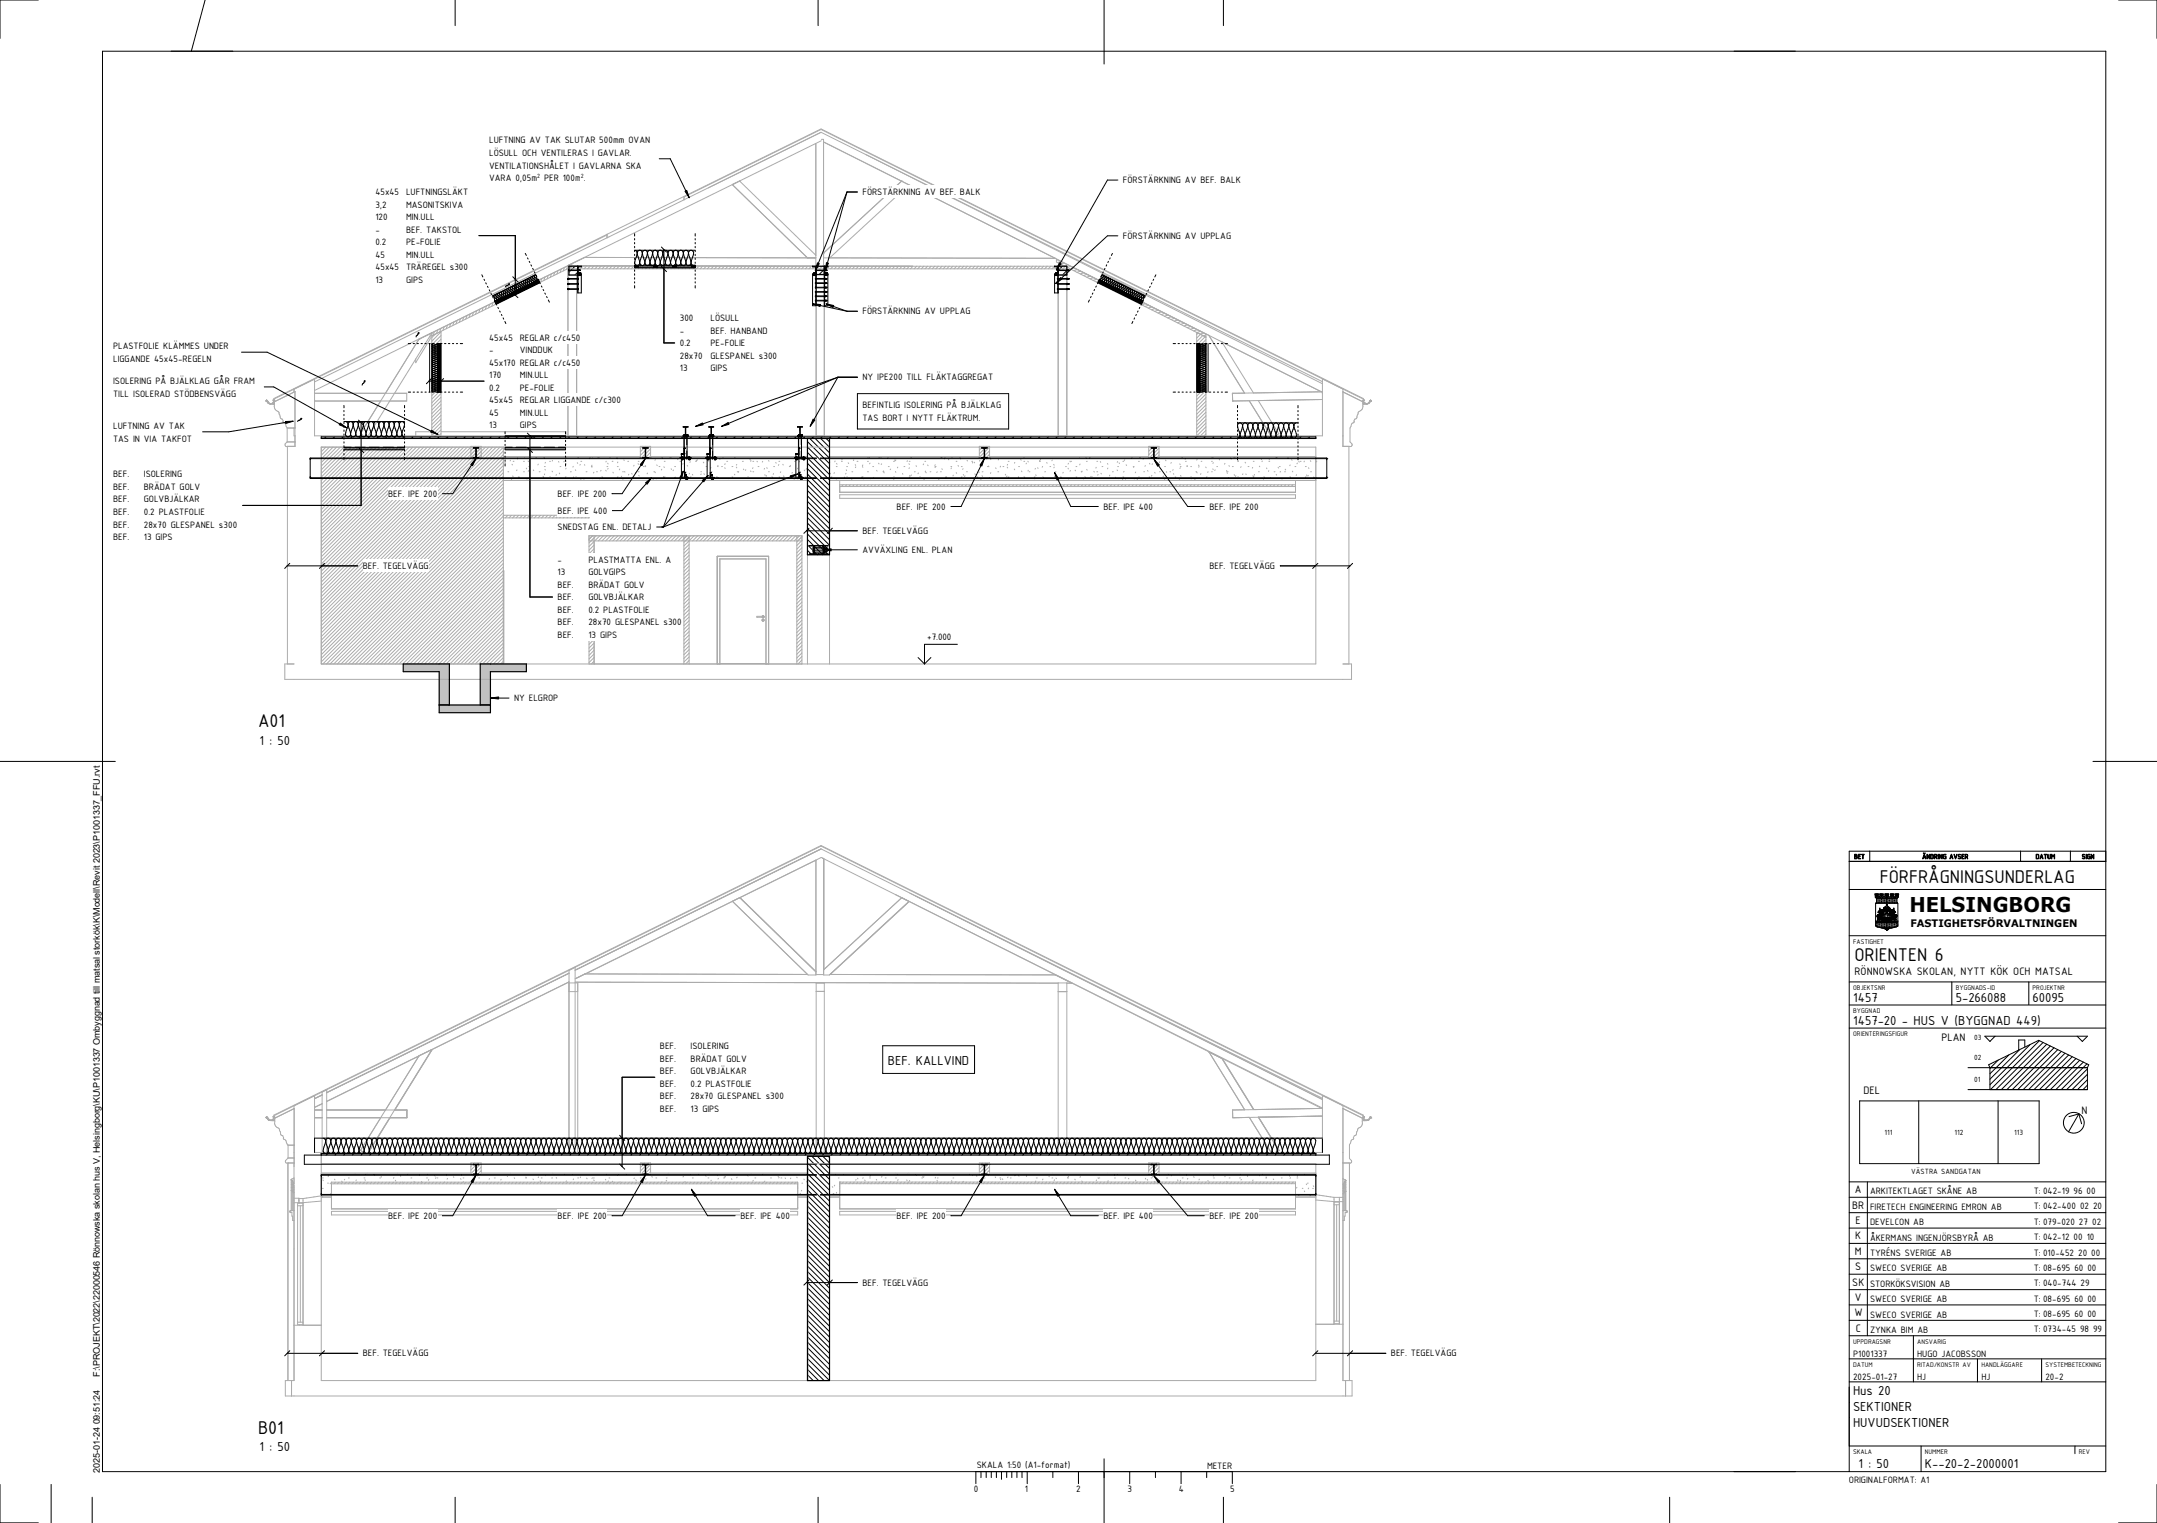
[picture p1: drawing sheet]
<svg xmlns="http://www.w3.org/2000/svg" width="841mm" height="594mm" viewBox="0 0 841 594" stroke-linecap="round" stroke-linejoin="round" font-family="sans-serif">
<defs><g id="words">
<text font-size="8" x="744.6" y="355.9">HELSINGBORG</text>
<g font-size="7.8">
<text x="100.6" y="283.6">A01</text>
<text x="732.9" y="344.6">FÖRFRÅGNINGSUNDERLAG</text>
<text x="723.1" y="374.8">ORIENTEN 6</text>
<text x="100.6" y="559.2">B01</text>
</g>
<g font-size="5.5">
<text x="101.2" y="290.4">1 : 50</text>
<text x="722.6" y="391">1457</text>
<text x="762.6" y="391">5-266088</text>
<text x="792.5" y="391">60095</text>
<text x="722.6" y="400">1457-20 - HUS V (BYGGNAD 449)</text>
<text x="346.2" y="415.2">BEF. KALLVIND</text>
<text x="722.5" y="544.2">Hus 20</text>
<text x="722.5" y="550.3">SEKTIONER</text>
<text x="722.5" y="556.6">HUVUDSEKTIONER</text>
<text x="101.2" y="566.1">1 : 50</text>
<text x="724.6" y="572.6">1 : 50</text>
<text x="750.5" y="572.6">K--20-2-2000001</text>
</g>
<g font-size="4.6">
<text x="723.1" y="380.3">RÖNNOWSKA SKOLAN, NYTT KÖK OCH MATSAL</text>
<text x="757" y="406.1">PLAN</text>
<text x="726.6" y="426.6">DEL</text>
<text x="811.5" y="434.4">N</text>
<text x="723.2" y="465.4">A</text>
<text x="722.2" y="471.4">BR</text>
<text x="723.5" y="477.4">E</text>
<text x="723.3" y="483.4">K</text>
<text x="723.2" y="489.4">M</text>
<text x="723.3" y="495.4">S</text>
<text x="722.2" y="501.4">SK</text>
<text x="723.2" y="507.4">V</text>
<text x="723.1" y="513.4">W</text>
<text x="723.6" y="519.4">C</text>
</g>
<text font-size="4" x="744.9" y="361.6">FASTIGHETSFÖRVALTNINGEN</text>
<g font-size="3.9">
<text x="190.7" y="55.9">LUFTNING AV TAK SLUTAR 500mm OVAN</text>
<text x="190.7" y="60.8">LÖSULL OCH VENTILERAS I GAVLAR.</text>
<text x="190.7" y="65.7">VENTILATIONSHÅLET I GAVLARNA SKA</text>
<text x="190.7" y="70.6">VARA 0,05m</text>
<text x="212.1" y="70.6">PER 100m</text>
<text x="227.7" y="70.6">.</text>
<text x="437.9" y="71.4">FÖRSTÄRKNING AV BEF. BALK</text>
<text x="146.3" y="76.1">45x45</text>
<text x="158.3" y="76.1">LUFTNINGSLÄKT</text>
<text x="336.3" y="76.1">FÖRSTÄRKNING AV BEF. BALK</text>
<text x="146.3" y="81">3,2</text>
<text x="158.3" y="81">MASONITSKIVA</text>
<text x="146.3" y="85.9">120</text>
<text x="158.3" y="85.9">MIN.ULL</text>
<text x="146.3" y="90.8">-</text>
<text x="146.3" y="95.7">0.2</text>
<text x="158.3" y="90.8">BEF. TAKSTOL</text>
<text x="158.3" y="95.7">PE-FOLIE</text>
<text x="437.9" y="93.2">FÖRSTÄRKNING AV UPPLAG</text>
<text x="146.3" y="100.5">45</text>
<text x="158.3" y="100.5">MIN.ULL</text>
<text x="146.3" y="105.5">45x45</text>
<text x="158.3" y="105.5">TRÄREGEL s300</text>
<text x="146.3" y="110.3">13</text>
<text x="158.3" y="110.3">GIPS</text>
<text x="265" y="125.3">300</text>
<text x="277" y="125.3">LÖSULL</text>
<text x="336.3" y="122.6">FÖRSTÄRKNING AV UPPLAG</text>
<text x="265" y="130.2">-</text>
<text x="277" y="130.2">BEF. HANBAND</text>
<text x="44.1" y="136.2">PLASTFOLIE KLÄMMES UNDER</text>
<text x="190.7" y="132.8">45x45</text>
<text x="190.7" y="137.8">-</text>
<text x="202.7" y="132.8">REGLAR c/c450</text>
<text x="202.7" y="137.8">VINDDUK</text>
<text x="265" y="135">0.2</text>
<text x="277" y="135">PE-FOLIE</text>
<text x="44.1" y="141.1">LIGGANDE 45x45-REGELN</text>
<text x="190.7" y="142.6">45x170</text>
<text x="202.7" y="142.6">REGLAR c/c450</text>
<text x="265" y="140">28x70</text>
<text x="277" y="140">GLESPANEL s300</text>
<text x="44.1" y="149.8">ISOLERING PÅ BJÄLKLAG GÅR FRAM</text>
<text x="190.7" y="147.5">170</text>
<text x="202.7" y="147.5">MIN.ULL</text>
<text x="265" y="144.8">13</text>
<text x="277" y="144.8">GIPS</text>
<text x="336.3" y="148.3">NY IPE200 TILL FLÄKTAGGREGAT</text>
<text x="44.1" y="154.7">TILL ISOLERAD STÖDBENSVÄGG</text>
<text x="190.7" y="152.4">0.2</text>
<text x="202.7" y="152.4">PE-FOLIE</text>
<text x="190.7" y="157.3">45x45</text>
<text x="202.7" y="157.3">REGLAR LIGGANDE c/c300</text>
<text x="336.3" y="159.3">BEFINTLIG ISOLERING PÅ BJÄLKLAG</text>
<text x="44.1" y="167.3">LUFTNING AV TAK</text>
<text x="190.7" y="162.2">45</text>
<text x="190.7" y="167.1">13</text>
<text x="202.7" y="162.2">MIN.ULL</text>
<text x="202.7" y="167.1">GIPS</text>
<text x="336.3" y="164.2">TAS BORT I NYTT FLÄKTRUM.</text>
<text x="44.1" y="172.3">TAS IN VIA TAKFOT</text>
<text x="44.1" y="186.2">BEF.</text>
<text x="44.1" y="191.1">BEF.</text>
<text x="56.1" y="186.2">ISOLERING</text>
<text x="56.1" y="191.1">BRÄDAT GOLV</text>
<text x="44.1" y="196">BEF.</text>
<text x="56.1" y="196">GOLVBJÄLKAR</text>
<text x="151.3" y="193.8">BEF. IPE 200</text>
<text x="217.4" y="193.8">BEF. IPE 200</text>
<text x="44.1" y="200.9">BEF.</text>
<text x="56.1" y="200.9">0.2 PLASTFOLIE</text>
<text x="217.4" y="200.4">BEF. IPE 400</text>
<text x="349.6" y="198.8">BEF. IPE 200</text>
<text x="430.2" y="198.8">BEF. IPE 400</text>
<text x="471.6" y="198.8">BEF. IPE 200</text>
<text x="44.1" y="205.8">BEF.</text>
<text x="56.1" y="205.8">28x70 GLESPANEL s300</text>
<text x="217.4" y="206.8">SNEDSTAG ENL. DETALJ</text>
<text x="336.3" y="208.2">BEF. TEGELVÄGG</text>
<text x="44.1" y="210.7">BEF.</text>
<text x="56.1" y="210.7">13 GIPS</text>
<text x="336.3" y="215.6">AVVÄXLING ENL. PLAN</text>
<text x="141.5" y="221.9">BEF. TEGELVÄGG</text>
<text x="217.4" y="219.5">-</text>
<text x="229.4" y="219.5">PLASTMATTA ENL. A</text>
<text x="471.6" y="221.9">BEF. TEGELVÄGG</text>
<text x="217.4" y="224.4">13</text>
<text x="229.4" y="224.4">GOLVGIPS</text>
<text x="217.4" y="229.3">BEF.</text>
<text x="229.4" y="229.3">BRÄDAT GOLV</text>
<text x="217.4" y="234.2">BEF.</text>
<text x="217.4" y="239.1">BEF.</text>
<text x="229.4" y="234.2">GOLVBJÄLKAR</text>
<text x="229.4" y="239.1">0.2 PLASTFOLIE</text>
<text x="217.4" y="244">BEF.</text>
<text x="229.4" y="244">28x70 GLESPANEL s300</text>
<text x="217.4" y="248.8">BEF.</text>
<text x="229.4" y="248.8">13 GIPS</text>
<text x="361.5" y="249.8">+7.000</text>
<text x="200.4" y="273.5">NY ELGROP</text>
<text x="257.3" y="409.3">BEF.</text>
<text x="269.3" y="409.3">ISOLERING</text>
<text x="257.3" y="414.2">BEF.</text>
<text x="257.3" y="419.1">BEF.</text>
<text x="269.3" y="414.2">BRÄDAT GOLV</text>
<text x="269.3" y="419.1">GOLVBJÄLKAR</text>
<text x="257.3" y="424">BEF.</text>
<text x="269.3" y="424">0.2 PLASTFOLIE</text>
<text x="257.3" y="428.9">BEF.</text>
<text x="269.3" y="428.9">28x70 GLESPANEL s300</text>
<text x="257.3" y="433.7">BEF.</text>
<text x="269.3" y="433.7">13 GIPS</text>
<text x="729.1" y="465.7">ARKITEKTLAGET SKÅNE AB</text>
<text x="792.9" y="465.8">T: 042-19 96 00</text>
<text x="729.1" y="471.9">FIRETECH ENGINEERING EMRON AB</text>
<text x="792.9" y="471.8">T: 042-400 02 20</text>
<text x="151.3" y="475.4">BEF. IPE 200</text>
<text x="217.4" y="475.4">BEF. IPE 200</text>
<text x="288.7" y="475.4">BEF. IPE 400</text>
<text x="349.6" y="475.4">BEF. IPE 200</text>
<text x="430.2" y="475.4">BEF. IPE 400</text>
<text x="471.6" y="475.4">BEF. IPE 200</text>
<text x="729.1" y="477.9">DEVELCON AB</text>
<text x="792.9" y="477.8">T: 079-020 27 02</text>
<text x="729.1" y="484">ÅKERMANS INGENJÖRSBYRÅ AB</text>
<text x="792.9" y="483.8">T: 042-12 00 10</text>
<text x="729.1" y="489.9">TYRÉNS SVERIGE AB</text>
<text x="792.9" y="489.8">T: 010-452 20 00</text>
<text x="729.1" y="495.9">SWECO SVERIGE AB</text>
<text x="792.9" y="495.8">T: 08-695 60 00</text>
<text x="336.3" y="501.4">BEF. TEGELVÄGG</text>
<text x="729.1" y="501.9">STORKÖKSVISION AB</text>
<text x="792.9" y="501.8">T: 040-744 29</text>
<text x="729.1" y="508">SWECO SVERIGE AB</text>
<text x="792.9" y="507.8">T: 08-695 60 00</text>
<text x="729.1" y="513.9">SWECO SVERIGE AB</text>
<text x="792.9" y="513.8">T: 08-695 60 00</text>
<text x="729.1" y="519.9">ZYNKA BIM AB</text>
<text x="792.9" y="519.8">T: 0734-45 98 99</text>
<text x="141.5" y="529.1">BEF. TEGELVÄGG</text>
<text x="542.3" y="529.1">BEF. TEGELVÄGG</text>
<text x="722.5" y="529.2">P1001337</text>
<text x="747.5" y="529.2">HUGO JACOBSSON</text>
<text x="722.5" y="538.1">2025-01-27</text>
<text x="747.5" y="538.1">HJ</text>
<text x="772.5" y="538.1">HJ</text>
<text x="797.5" y="538.1">20-2</text>
<text x="380.9" y="572.6">SKALA 1:50 (A1-format)</text>
<text x="470.6" y="573">METER</text>
<text x="720.9" y="578.4">ORIGINALFORMAT: A1</text>
<text x="379.6" y="582">0</text>
<text x="399.6" y="582">1</text>
<text x="419.7" y="582">2</text>
<text x="439.6" y="582">3</text>
<text x="459.7" y="582">4</text>
<text x="479.6" y="582">5</text>
</g>
<g font-size="3.5">
<text x="38.9" y="537" transform="rotate(-90 38.9 537)">F:\PROJEKT\2022\22000546 Rönnowska skolan hus V, Helsingborg\KU\P1001337 Ombyggnad till matsal storkök\K\Modell\Revit 2023\P1001337_FFU.rvt</text>
<text x="38.9" y="574.5" transform="rotate(-90 38.9 574.5)">2025-01-24 09:51:24</text>
</g>
<g font-size="3.2">
<text x="769.7" y="405.5">03</text>
<text x="769.7" y="413.4">02</text>
<text x="769.7" y="422">01</text>
<text x="734.8" y="442.6">111</text>
<text x="762.1" y="442.6">112</text>
<text x="785.4" y="442.6">113</text>
<text x="745.1" y="458">VÄSTRA SANDGATAN</text>
</g>
<g font-size="2.8">
<text x="722.9" y="335">BET</text>
<text x="749.5" y="335">ÄNDRING AVSER</text>
<text x="793.7" y="335">DATUM</text>
<text x="811.7" y="335">SIGN</text>
<text x="722.6" y="368">FASTIGHET</text>
<text x="722.6" y="386">OBJEKTSNR</text>
<text x="762.6" y="386">BYGGNADS-ID</text>
<text x="792.5" y="386">PROJEKTNR</text>
<text x="722.6" y="395.2">BYGGNAD</text>
<text x="722.6" y="404">ORIENTERINGSFIGUR</text>
<text x="722.5" y="524.3">UPPDRAGSNR</text>
<text x="747.5" y="524.3">ANSVARIG</text>
<text x="722.5" y="533.2">DATUM</text>
<text x="747.5" y="533.2">RITAD/KONSTR AV</text>
<text x="772.5" y="533.2">HANDLÄGGARE</text>
<text x="797.5" y="533.2">SYSTEMBETECKNING</text>
<text x="722.5" y="567.2">SKALA</text>
<text x="750.5" y="567.2">NUMMER</text>
<text x="810.5" y="567.2">REV</text>
</g>
<g font-size="2.6">
<text x="209.4" y="69.4">2</text>
<text x="226.5" y="69.4">2</text>
</g>
</g></defs>
<g fill="#c1c1c1">
<path d="M171.2 275h20v3h-20z"/>
<path d="M187.2 259h4v16h-4z"/>
<path d="M171.2 259h4v16h-4z"/>
</g>
<g fill="#fff">
<path d="M266.4 166.5h1.8v3.6h-1.8z"/>
<path d="M311 166.5h1.8v3.6h-1.8z"/>
<path d="M221.8 103.8h3.5v3.5h-3.5z"/>
<path d="M318.2 103.8h3.2v3.3h-3.2z"/>
<path d="M412.6 103.8h3.4v3.5h-3.4z"/>
<path d="M276.4 166.5h1.8v3.6h-1.8z"/>
<path d="M275.7 174.8h1.2v2.4h-1.2z"/>
<path d="M265.7 174.8h1.2v2.4h-1.2z"/>
<path d="M310.3 174.8h1.2v2.4h-1.2z"/>
</g>
<path d="M157.2 259h48v3h-48z" fill="#c1c1c1"/>
<g fill="none" stroke="#ababab" stroke-width=".39">
<path d="M318.1 56v47.8l-93.3-.2v.2M320.2 54.9l-98.8 48.7M320.3 54.4h.8v49.4M266.7 76.6v1.3M266.7 76.8l53.4-26.3 195.5 97.3M285.5 72h.1M285.5 72l29.3 28.6M288.4 70.6h.1M288.4 70.6l29.7 29M337.6 60.3l178 89.4M351.5 70.7h.1M351.5 70.7l-30.4 28"/>
<path d="M351.5 70.7l2.9 1.4-30.9 28.5M351.5 70.7l-30.4-15.3 107.4 53.9M236.7 91.7l-129.9 64M236.7 92.8l-114.1 56.2M236.7 91.4v1.4M236.7 92.8l83.4-41.2 195.5 97.3M321.1 98.7h.1M188.4 120l-.4 1.3M189.7 119.4l-.5 1.3M190.9 118.7l-.4 1.4M192.2 118.1l-.4 1.4M193.3 118.1l-.3 .7"/>
<path d="M194.7 116.8l-.4 1.4M196 116.2l-.5 1.4M197.3 115.6l-.5 1.3M198.5 115l-.4 1.3M199.8 114.3l-.5 1.4M201.1 113.7l-.5 1.4M202 114.2l-.1 .2M202.4 113.1l-.3 .7M203.6 112.5l-.4 1.3M204.9 111.8l-.5 1.4M206.2 111.2l-.5 1.4M207.4 110.6l-.4 1.3"/>
<path d="M208.7 109.9l-.5 1.4M209.2 109.7l-7.3 3.6M209.5 110.5v.2M211.2 108.7l-.4 1.4M212.5 108.1l-.5 1.3M213.7 107.4l-.4 1.4M215 106.8l-.4 1.4M216.3 106.2l-.4 1.3M217.6 105.6l-.5 1.3M218.8 104.9l-.4 1.4M220.1 104.3l-.5 1.4M221.4 103.7l-.5 1.3"/>
<path d="M221.4 103.6h.1M221.4 103.6v.1M221.4 104.8v65.2M221.8 104.9h194.2M222.6 103.1l-.4 1.3M223 103.6l24.4 .1M223.1 103.8l-1.1 1.1M224.5 103.8l-1.1 1.1M224.8 107.3v62.7M225.9 103.8l-1 1.1M227.3 103.8l-1 1.1M228.7 103.8l-1 1.1"/>
<path d="M230.1 103.8l-1 1.1M231.5 103.8l-1 1.1M233 103.8l-1.1 1.1M234.4 103.8l-1.1 1.1M235.8 103.8l-1 1.1M237.2 103.8l-1 1.1M238.6 103.8l-1 1.1M240 103.8l-1 1.1M241.4 103.8l-1 1.1M242.8 103.8l-.9 1.1M244.3 103.8l-1.1 1.1M245.7 103.8l-1 1.1"/>
<path d="M247.1 103.8l-1 1.1M247.4 103.8h-25.6v3.5h3.5v-3.4h-3.5M248.1 104.2l-.6 .7M248.8 103.8h6M249.9 103.8l-1 1.1M251.3 103.8l-1 1.1M252.7 103.8l-.9 1.1M254.2 103.8l-1 1.1M255.2 104.2l-.6 .7M256.2 103.8h6.1M257 103.8l-1 1.1M258.4 103.8l-1 1.1"/>
<path d="M259.8 103.8l-1 1.1M261.2 103.8l-1 1.1M262.3 104.2l-.6 .7M263.7 103.8h6M264.1 103.8l-1 1.1M265.5 103.8l-1 1.1M266.9 103.8l-1 1.1M268.3 103.8l-1 1.1M269.7 103.9l-1 1M270.7 104.3l-.6 .6M271.1 103.8h144.9v66.2M271.1 103.8v.1"/>
<path d="M272.5 103.8l-1 1.1M273.9 103.8l-.9 1.1M275.4 103.8l-1 1.1M276.8 103.8l-1 1.1M278.2 103.8l-1 1.1M279.6 103.8l-1 1.1M281 103.8l-1 1.1M282.4 103.8l-1 1.1M283.8 103.8l-.9 1.1M285.3 103.8l-1 1.1M286.7 103.8l-1 1.1M288.1 103.8l-1 1.1"/>
<path d="M289.5 103.8l-1 1.1M290.9 103.8l-1 1.1M292.4 103.8l-1.1 1.1M293.8 103.8l-1 1.1M295.2 103.8l-1 1.1M296.6 103.8l-1 1.1M298 103.8l-1 1.1M299.4 103.8l-1 1.1M300.8 103.8l-1 1.1M302.3 103.8l-1.1 1.1M303.7 103.8l-1.1 1.1M305.1 103.8l-1 1.1"/>
<path d="M306.5 103.8l-1 1.1M307.9 103.8l-1 1.1M309.3 103.8l-1 1.1M310.7 103.8l-1 1.1M312.2 103.8l-1.1 1.1M313.6 103.8l-1.1 1.1M314.8 100.6h.1M314.8 100.6h3.3l-90.1-.2-6.6 3.2M315 103.8l-1 1.1M316.4 103.8l-1 1.1M317.8 103.8l-1 1.1M318.1 104.9v2.3h3.3"/>
<path d="M319.2 103.8l-1 1.1M320.6 103.8l-1 1.1M321.1 100.6h2.4M322 103.8l-.9 1.1M323.5 103.8l-1 1.1M323.5 100.6l87.9 .2M324.9 103.8l-1 1.1M326.3 103.8l-1 1.1M327.7 103.8l-1 1.1M329.1 103.8l-1 1.1M330.5 103.8l-1 1.1M331.9 103.8l-.9 1.1"/>
<path d="M333.4 103.8l-1 1.1M334.8 103.8l-1 1.1M336.2 103.8l-1 1.1M337.6 103.8l-1 1.1M339 103.8l-1 1.1M340.4 103.8l-1 1.1M341.8 103.8l-.9 1.1M343.3 103.8l-1 1.1M344.7 103.8l-1 1.1M346.1 103.8l-1 1.1M347.5 103.8l-1 1.1M348.9 103.8l-1 1.1"/>
<path d="M350.4 103.8l-1.1 1.1M351.7 103.8l-1 1.1M353.1 103.8l-.9 1.1M354.6 103.8l-1 1.1M356 103.8l-1 1.1M357.4 103.8l-1 1.1M358.8 103.8l-1 1.1M360.2 103.8l-1 1.1M361.7 103.8l-1.1 1.1M363.1 103.8l-1 1.1M364.5 103.8l-1 1.1M365.9 103.8l-1 1.1"/>
<path d="M367.3 103.8l-1 1.1M368.7 103.8l-1 1.1M370.1 103.8l-1 1.1M371.6 103.8l-1.1 1.1M373 103.8l-1 1.1M374.4 103.8l-1 1.1M375.8 103.8l-1 1.1M377.2 103.8l-1 1.1M378.6 103.8l-1 1.1M380 103.8l-.9 1.1M381.5 103.8l-1.1 1.1M382.9 103.8l-1.1 1.1"/>
<path d="M384.3 103.8l-1 1.1M385.7 103.8l-1 1.1M387.1 103.8l-1 1.1M388.5 103.8l-1 1.1M389.9 103.8l-1 1.1M391.3 103.8l-.9 1.1M392.8 103.8l-1 1.1M394.2 103.8l-1 1.1M395.6 103.8l-1 1.1M397 103.8l-1 1.1M398.4 103.8l-1 1.1M399.8 103.8l-1 1.1"/>
<path d="M401.2 103.8l-.9 1.1M402.7 103.8l-1 1.1M404.1 103.8l-1 1.1M405.5 103.8l-1 1.1M406.9 103.8l-1 1.1M408.3 103.8l-1 1.1M409.7 103.8l-1 1.1M411.1 103.8l-.9 1.1M412.4 101.3l-.5 .2M412.6 103.8l-1 1.1M412.6 107.3h3.4M413.7 102l-1.4 .4"/>
<path d="M414 103.8l-1 1.1M414.9 102.6l-1.3 .4M415.4 103.8l-1 1.1M416 104.7l-.2 .2M416 103.9h-3.4v66.1M416.2 103.3l-1.3 .4M417.4 103.9l-1.3 .4M417.7 104h.2M418.7 104.5l-1.3 .4M420 105.2l-1.4 .4M421.3 105.8l-1.4 .4M422.5 106.4l-1.3 .5"/>
<path d="M423.8 107.1l-1.4 .4M425 107.7l-1.3 .4M426.3 108.3l-1.4 .5M427.6 109l-1.4 .4M428.4 109.7l-.9 .3M428.5 109.4l-16.6-8.3v1.1l58.3 29.3-3.6-1.8v40.3l3.6-3.5M429.3 109.8l7.2 3.7M429.3 109.7l7.3 3.7M430.1 110.2l-1.3 .5M431.4 110.8l-1.4 .5M432.6 111.5l-1.3 .4M433.9 112.1l-1.3 .5"/>
<path d="M435.1 112.7l-1.3 .5M436.4 113.4l-1.3 .4M436.8 114.3l-.5 .2M437.4 113.8l7.2 3.6-7.3-3.5M437.7 114l-.5 .2M439 114.6l-1.4 .5M440.2 115.3l-1.3 .4M441.5 115.9l-1.4 .5M442.7 116.5l-1.3 .5M444 117.2l-1.4 .4M444.5 118.1l-.6 .2M445.4 117.9l24.8 12.4v39.7"/>
<path d="M445.4 117.8l70.2 35.2M446.5 118.5l-1.3 .4M447.8 119.1l-1.4 .5M449.1 119.7l-1.4 .5M163.3 132.3h.1M163.3 132.3l-22.8 36.9M167.7 130.9v1.3l-5.6 9.3v-1.5M168.4 129.9l-24.8 40.1M168.4 129.8h.1M168.4 129.8v40.2M169.4 129.4l-.5 1.3M169.7 130.4l-1.3 1.3"/>
<path d="M170.6 128.8l-.4 1.3M170.8 134.9l-2.4 2.4M171.9 128.1l-.5 1.4M172 130.9l-3.6 3.6M172 138l-3.6 3.6M172 129.5l-3.6 3.6M172 132.3l-3.6 3.6M172 133.7l-.3 .3M172 135.1l-3.6 3.7M172 136.5l-3.6 3.7M172 139.4l-3.6 3.6M173.2 127.5l-.5 1.4"/>
<path d="M174.5 126.9l-.5 1.3M175.7 126.2l-.4 1.4M177 125.6l-.5 1.4M178.3 125l-.5 1.3M179.5 124.4l-.4 1.3M180.8 123.7l-.5 1.4M182.1 123.1l-.5 1.4M183.3 122.5l-.4 1.3M184.6 121.9l-.5 1.3M185.8 121.2l-.4 1.4M187.1 120.6l-.4 1.4M450.3 120.4l-1.3 .4"/>
<path d="M451.6 121l-1.3 .5M452.8 121.6l-1.3 .5M454.1 122.3l-1.3 .4M455.4 122.9l-1.4 .5M456.6 123.5l-1.3 .5M457.9 124.2l-1.3 .4M459.2 124.8l-1.4 .5M460.4 125.4l-1.3 .5M461.7 126.1l-1.3 .4M463 126.7l-1.4 .5M464.2 127.3l-1.3 .5M465.5 128l-1.4 .4"/>
<path d="M466.8 128.6l-1.4 .5M466.9 134.5l-.3 .2M467.1 129.9l-.5 .6M468 129.2l-1.3 .5M468.1 130.4l-1.5 1.5M469 130.9l-2.4 2.4M469.3 129.9l-1.3 .4M469.9 131.3l-2.7 2.7M470.2 135.3l-3.6 3.6M470.2 136.7l-3.6 3.6M470.2 139.6l-3.6 3.6M470.2 132.5l-3.6 3.6"/>
<path d="M470.2 133.9l-3.6 3.6M470.2 138.1l-3.6 3.7M470.2 130.6l-1 .4M471.3 130.8l14 22.6h-4.8M103.8 156.4l.1 .2M103.8 156.4l.2 .1M103.9 156.3v.2M103.9 156.6l.6 .6M103.9 156.5h.1M103.9 156.1l-.1 .3M103.9 156.1h.1M103.9 156.2v.3"/>
<path d="M104 156.5l.3 .1M104 156.1l-.1 .2M104.1 156.2l.1 .1M104.1 156.2h-.1M104.1 156.6v.1M104.1 156.5h.1M104.1 156.5v.1M104.2 156.2v.1M104.2 156.6h.1M104.2 156.3l.6 1M104.2 156.3l.1 .1M104.3 156.6h.1"/>
<path d="M104.3 156.6l.1 .3M104.3 156.6l.3 .5M104.4 156.9l.2 .2M104.4 156.9l.4 .4M104.5 157.2l.7 .3M104.6 157.1l.2 .2M104.6 157.1l.4 .3M104.7 157.1h.1M104.8 157.3l.2 .1M105 157.4l.3 .1M105 157.4l.5 .1M105.2 157.5l.2 .1"/>
<path d="M105.3 157.5h1.4M105.8 157.4h.1M106.6 157.5h.1M106.6 156.6h.1M106.7 156.1h.1M106.7 156.1l.1 .1M106.7 156.2h.1M106.7 157.4v.1M106.7 156.2a1.22 1.22 0 0 1-1.9 1.1M106.7 156.1l-.4 1.1M106.7 156.2l-.1 .1 .1-.1M106.7 156l.1 .1"/>
<path d="M106.8 156.2h.1M106.8 157.5l-.1 .1M106.8 156.2l-.1 1.2M106.8 156.1l-.3-.1 .2 .1M106.8 157.4l-.1 .1M114.6 151.8v1.2M115 152.7v21.4h-2.9M115 152.8l-8.2 4M115 152.7l-8 4v1.3a2.26 2.26 0 0 0 1.6 2.7l.6 1.7a.9 .9 0 0 0 .9 1.1l.3 .7v.5l.8 .4 .8 1.9M122.6 152.3l100.4-49.4v1.1l-54.6 27 3.6-1.8v40.8M122.6 153.4h36v3h-36M170.8 143.3l-2.4 2.5"/>
<path d="M171.1 153l-2.7 2.7M172 140.8l-3.6 3.6M172 142.2l-.9 .8M172 143.6l-3.6 3.6M172 147.9l-3.6 3.6M172 150.7l-3.6 3.6M172 152.1l-.3 .3M172 154.9l-3.6 3.6M172 157.8l-3.6 3.6M172 145l-3.6 3.6M172 146.4l-3.6 3.7M172 149.3l-3.6 3.6"/>
<path d="M172 153.5l-3.6 3.6M172 156.3l-3.6 3.7M172 159.2l-3.6 3.6M466.9 152.8l-.3 .3M467.2 143.9l-.6 .7M470.2 141l-2.5 2.4M470.2 142.4l-3.6 3.6M470.2 146.6l-3.6 3.6M470.2 153.7l-3.6 3.6M470.2 156.6l-3.6 3.5M470.2 143.8l-3.6 3.6M470.2 145.2l-3.6 3.6"/>
<path d="M470.2 148l-3.6 3.7M470.2 149.5l-2.6 2.5M470.2 150.9l-3.6 3.6M470.2 152.3l-3.6 3.6M470.2 155.1l-3.6 3.7M470.2 157.9l-3.6 3.7M470.2 159.3l-3.6 3.7M480.5 153.4h.1M480.5 153.4l.1 3M480.6 156.4h.1M480.6 156.4l6.5-.1 8.5 13.7M490.6 156.3l8 12.9-1.3 .8"/>
<path d="M515.2 152.8l-38.8-19.4 12.3 19.9M515.6 147.8v22.2h-393v-22.1M515.6 147.8l8 4M515.6 152.8l-35.1 .6M515.6 155.8l-35 .6M523.6 151.8v22.3h2.6a.7 .7 0 0 0 .8-.1 .7 .7 0 0 0 .1-.9l-.7-.7v-5.4l.8-1.9 .8-.4 .2-1.2 .7-.3 .6-1.7a1.13 1.13 0 0 1 1.1-1.4 2.05 2.05 0 0 0 .8-2.1v-1.3M523.6 152.9l7.9 3.9M523.6 151.8l7.9 3.9M531.5 156.2h.1M531.5 157.5v-2.1l-211.4-105.1-213.3 105.1v2.1M531.5 156.1l.3-.1-.2 .1M531.5 157.5h.1"/>
<path d="M531.5 157.4l.1 .1M531.6 156.2h.1M531.6 157.5l.1 .1M531.6 156.2l.1 1.3M531.6 157.4h.1M531.6 156.2a1.25 1.25 0 0 0 1.2 1.3 1.25 1.25 0 0 0 1.3-1.2M531.6 157.5h.1M531.6 156.1l.4 1.1M531.6 156l-.1 .1M531.7 157.5h1.4M531.7 156.1l-.1 .1M531.7 157.5h.1"/>
<path d="M531.9 157.1h.1M532.9 157.4h.1M533.1 157.5l-.1 .1M533.4 157.4l-.3 .1M533.4 157.4l-.6 .1M533.8 157.1l-.4 .3M533.8 157.2l-.7 .3M534.1 156.6h.1M534.1 156.6l-.3 .5M534.1 156.7l-.3 .5M534.1 156.3l-.1 .1M534.2 156.2l-.1 .1"/>
<path d="M534.2 156.6h-.1M534.2 156.4h.1M534.2 156.4l.1 .1M534.3 156.2l-.2 .1M534.3 156.2l.1 .1M534.3 156.2l.2 .1M534.4 156.5h.1M534.4 156.2l.1 .2M534.4 156.5l-.2 .1M534.5 156.1v.2M534.5 156.6l-.4 .1M534.5 156.3v.3"/>
<path d="M534.5 156.1l.1 .3M534.5 156.5h-.1M534.5 156.4l-.3 .3M534.5 156.4v.1M534.6 156.4l-.1 .2M534.6 156.4l-.1 .1M112 167h3M112 172.4h3M112 172.4l-.8 .7a.72 .72 0 0 0 .1 .8 .72 .72 0 0 0 .8 .2M112 167v5.4M112.1 174.1v84.9M114.6 167v3h.4"/>
<path d="M125.3 174.4h387.7v84.6h-387.7zM125.6 174.4l-.3 .4M127 174.4l-1.7 1.8M128.4 174.4l-3.1 3.2M129.9 174.4l-4.6 4.6M131.3 174.4l-6 6M132.7 174.4l-7.4 7.4M134.1 174.4l-8.8 8.9M135.5 174.4l-10.2 10.3M136.9 174.4l-11.6 11.7M138.3 174.4l-13 13.1M139.8 174.4l-14.5 14.5"/>
<path d="M140.5 169.2h.1M140.5 169.2l1.3 .8M141.2 174.4l-15.9 15.9M142.6 174.4l-17.3 17.3M144 174.4l-18.7 18.8M145.4 174.4l-20.1 20.2M146.9 174.4l-21.6 21.6M148.3 174.4l-23 23M149.6 174.4l-24.3 24.4M151.1 174.4l-25.8 25.8M152.5 174.4l-27.2 27.2M153.9 174.4l-28.6 28.6"/>
<path d="M155.3 174.4l-30 30.1M156.8 174.4l-31.5 31.5M158.2 174.4l-32.9 32.9M159.6 174.4l-34.3 34.3M161 174.4l-35.7 35.7M162.4 174.4l-37.1 37.1M163.8 174.4l-38.5 38.5M165.2 174.4l-39.9 40M166.6 174.4l-41.3 41.4M168.1 174.4l-42.8 42.8M169.5 174.4l-44.2 44.2M170.9 174.4l-45.6 45.6"/>
<path d="M172 162l-3.6 3.6M172 164.8l-3.6 3.6h-6.3v1.6M172 169.1l-1 .9M172 160.6l-3.6 3.6M172 163.4l-3.6 3.6M172 166.2l-3.6 3.7M172 167.6l-2.4 2.4M172 168.4h48.6v1.6M172.3 174.4l-47 47M173.7 174.4l-48.4 48.4M175.1 174.4l-49.8 49.9M176.5 174.4l-51.2 51.3"/>
<path d="M178 174.4l-52.7 52.7M179.4 174.4l-54.1 54.1M180.8 174.4l-55.5 55.5M182.2 174.4l-56.9 57M183.6 174.1h4v4.3h-4zM183.9 174.1l-58.6 58.6M185 174.4l-59.7 59.8M185.3 174.1l-1.7 1.7M186.7 174.1l-61.4 61.5M187.6 176.1l-2.3 2.3M187.9 174.4l-62.6 62.6M189.3 174.4l-64 64"/>
<path d="M190.7 174.4l-65.4 65.4M192.1 174.4l-66.8 66.9M193.5 174.4l-68.2 68.3M194.9 174.4l-69.6 69.7M196.3 174.5l-71 71M196.3 175.9l-71 71M196.3 177.3l-71 71M196.3 178.7l-71 71M196.3 178.1h53.4M196.3 174.4v84.6M199.1 179.5l-.2 .3M200.1 180h.3"/>
<path d="M201.8 178.8l-.1 .3M204.1 180h.4M204.6 178.1l-.1 .2M205.9 179.8l.2 .3M209.2 178.3l-.2 .3M212.2 178.5l.2 .3M214.3 180h.3M215.4 179.6l-.1 .3M220 179.9l-.2 .3M220.4 180h.3M225.6 178.4l-.2 .2M226.5 180h.3"/>
<path d="M230.1 178.6l-.2 .3M233.1 178.2l.2 .2M236.4 179.9l-.2 .3M237.8 178.1v.1M238.7 180h.3M240.5 178.6l.1 .3M243.2 179.4l.2 .3M244.8 180h.3M248.8 180h.4M249.5 178.1l.2 .3M249.7 174.1h4v4.3h-4zM250.4 174.1l-.7 .7"/>
<path d="M251.8 174.1l-2.1 2.1M253.2 174.1l-3.5 3.5M253.7 175l-3.4 3.4M253.7 176.4l-1.9 2M253.7 177.9l-.5 .5M253.7 178.1h61.1M255.5 179.3l-.1 .2M258.3 178.5l-.2 .3M259 180h.3M261.4 178.3l.1 .3M264.2 179l.1 .3M265.1 180h.3"/>
<path d="M265.6 178.1l-.1 .3M268.7 178.8l.2 .2M271.2 180h.3M271.4 179.5l.2 .3M271.9 179.3l-.2 .3M276.4 179.6l-.1 .3M280.5 178.9l.2 .3M282 178.1l-.1 .3M283.4 180h.3M286.6 178.4l-.2 .3M289.5 180h.3M292.4 179.2l.2 .3"/>
<path d="M292.8 179.7l-.1 .3M293.5 180h.4M295.1 179.9l.2 .3M297.4 180l-.2 .3M299.7 179.6l.1 .3M303.7 180h.3M309.8 180h.3M311.5 179.8l.2 .3M312 179l-.2 .3M314.8 178.3l-.2 .3M314.8 174.4v84.6M318.2 170v-66h3.2v66"/>
<path d="M323.4 174.4v84.6M323.4 178.1h58.4M325.6 179.8l-.1 .3M328.1 180h.3M328.4 179.1l-.2 .3M332.9 179.4l-.2 .3M334.2 180h.3M338.2 180h.4M338.3 178.1h.1M338.8 178.2l.1 .3M343 178.1l-.1 .3M343.4 178.1l.1 .1"/>
<path d="M346.1 178.6l.1 .3M348.4 180h.3M348.8 179.4l.2 .3M349.3 179.4l-.2 .3M353.8 179.7l-.1 .3M354.5 180h.3M355.1 178.1l.2 .3M360.6 180h.3M367 178.3l.2 .3M368.5 178.8l-.2 .2M369.8 179.1l.2 .3M371.2 178.1l-.1 .2"/>
<path d="M372.8 180h.3M374.3 178.8l.2 .3M377.1 179.5l.1 .3M378.9 180h.3M381.8 174.1h4v4.3h-4zM381.9 174.1l-.1 .1M382.1 179.6l-.2 .3M382.9 180h.4M383.3 174.1l-1.5 1.5M384.8 174.1l-3 2.9M384.9 178.8l-.2 .3M385.8 174.4l-4 4"/>
<path d="M385.8 175.9l-2.5 2.5M385.8 177.2l-1.1 1.2M385.8 178.1h62.1M386.2 179l.1 .3M389.4 179.1l-.2 .3M393.1 180h.3M398 179.2l.1 .3M399.2 180h.3M399.3 178.1v.1M400.8 179.9l.1 .3M405.3 180h.3M405.3 179.7l.2 .3"/>
<path d="M405.8 179.2l-.2 .3M410.3 179.5l-.2 .2M417.2 179.9l.1 .3M417.5 180h.3M420.8 178.1h.1M423.5 178.6l.1 .3M423.6 180h.3M424.9 178.5l-.1 .3M427.7 180h.3M437.8 180h.3M438.5 179.3l-.1 .3M441.3 178.6l-.1 .3"/>
<path d="M443.9 180h.3M444.4 178.2l.1 .3M445.9 178.9l-.2 .3M447.9 174.1h4v4.3h-4zM448.4 174.1l-.5 .5M449.8 174.1l-1.9 1.9M450 180h.3M451.2 174.1l-3.3 3.3M451.7 178.7l.2 .3M451.9 174.8l-3.5 3.6M451.9 177.7l-.7 .7M451.9 176.2l-2.2 2.2"/>
<path d="M451.9 178.1h61.1M454.4 179.5l.2 .2M460.8 178.1l.1 .3M462.2 180h.3M462.2 178.9l-.1 .3M466.8 179.2l-.2 .3M468.3 180h.3M470.2 160.8l-3.6 3.6M470.2 163.6l-3.6 3.6M470.2 162.2l-3.6 3.6M470.2 165l-3.6 3.7M470.2 167.9l-2.1 2.1"/>
<path d="M470.2 169.3l-.7 .7M472.4 180h.3M472.6 178.4l.2 .2M475.4 179.1l.1 .3M479.9 178.8l.2 .3M481.4 178.3l-.2 .3M482.6 180h.3M482.7 179.6l.2 .3M488.7 180h.3M491.7 179l.2 .3M492.2 179.8l-.2 .3M494.7 180h.4"/>
<path d="M495 179.1l-.2 .3M497.8 178.3l-.2 .3M502.3 178.6l-.1 .3M503.6 179.2l.2 .3M506.4 180l.2 .3M506.9 180h.4M508.6 179.9l-.2 .3M510.9 179.7l.2 .3M513 180h.1M525.9 174.1v84.9M196.3 182h.1M196.3 186.1h.1"/>
<path d="M196.3 180.1l-71 71M196.3 181.6l-71 71M196.3 183l-71 71M196.3 184.4l-71 71M196.3 185.8l-71 71M196.3 187.2l-71 71M196.3 188.6l-70.4 70.4M196.3 190l-69 69M196.3 191.4l-67.6 67.6M196.3 192.9l-66.2 66.1M196.3 194.3l-64.8 64.7M196.3 195.7l-63.3 63.3"/>
<path d="M196.3 197.1l-61.9 61.9M196.3 198.5l-60.5 60.5M196.3 199.9l-59.1 59.1M196.3 187.4h118.5M196.8 180.3l.2 .3M198 184h.4M199.6 186.8l-.2 .3M199.6 181.1l.2 .3M199.9 185.6l.2 .3M201.6 183.3l-.2 .3M202.1 186.1h.3M202.3 186.1l-.2 .3"/>
<path d="M202.7 186.4l.2 .2M204.1 184h.4M205.2 182.6l.2 .3M205.4 187.1l.2 .3M206.1 183.6l-.1 .3M206.2 182h.3M206.8 186.4l-.1 .2M207.9 183.3l.2 .3M209.9 181.1l-.2 .3M210.2 184h.4M211.8 185.8l.1 .3M212.3 182h.3"/>
<path d="M212.4 184.9l-.1 .3M212.5 183l.1 .3M212.7 180.3l-.2 .3M214.3 186.1h.3M215.3 183.8l.1 .3M217 185.1l-.2 .3M217.8 180l.1 .3M218.1 184.5l.1 .3M218.4 182h.3M220.4 186.1h.3M220.6 180.7l.1 .3M220.7 182.6l-.1 .3"/>
<path d="M222.4 184h.4M223.2 186.4l-.1 .3M223.5 181.9l-.1 .3M223.6 186l.2 .3M224.3 183.3l.2 .2M224.5 186.1h.3M225.1 180.5l.2 .3M226.3 181.1l-.2 .3M226.4 186.8l.1 .3M227.8 186.7l-.2 .3M227.9 181.2l.1 .3M228.5 184h.4"/>
<path d="M230.5 182h.4M230.6 181.9l.2 .3M230.8 181.4l-.1 .3M230.9 186.5l.2 .3M231.6 184.2l-.2 .3M232.6 184h.3M233.7 187.2l.1 .2M234.4 183.5l-.2 .2M234.6 186.1h.3M236.2 183.4l.1 .3M236.6 182h.4M236.9 180.7l.2 .3"/>
<path d="M237.1 182.7l-.2 .3M239 184.2l.1 .3M240.7 182h.3M240.7 186.1h.3M240.9 180.2l-.2 .3M241.6 183l-.1 .3M242.4 185.8l-.2 .3M242.7 184h.4M242.7 186.7l.2 .3M243.5 183.9l.2 .3M245.2 185l-.2 .3M246.3 184.7l.2 .3"/>
<path d="M246.8 186.1h.3M247.2 181.5l-.1 .3M247.9 184.3l-.1 .3M248.8 180.8l.2 .3M248.8 184h.4M249 185.4l.2 .3M250.9 182h.3M251.5 181.6l.2 .3M251.8 181.8l-.2 .3M252.5 184.5l-.2 .3M253.2 187.3v.1M254.6 186.9l.2 .3"/>
<path d="M254.9 184h.4M255.4 184.1l.1 .3M256 186.6l-.2 .3M256.1 181.4l.1 .2M257 182h.3M258 183l-.1 .3M258.8 185.8l-.2 .3M258.9 182.1l.1 .3M259 186.1h.3M261.7 182.8l.1 .3M261.9 187.4h.1M262.6 183.3l-.2 .3"/>
<path d="M263.1 182h.3M263.3 186.1l-.2 .3M265.1 186.1h.3M266.4 180.8l-.2 .3M267.1 184h.4M267.2 184.3l.2 .3M267.9 181.5l.2 .3M268.9 184.6l-.2 .3M269.2 186.1h.3M269.2 180.1l-.2 .3M269.6 187.4h.1M270 185l.1 .3"/>
<path d="M273.2 184h.4M273.4 184.9l-.2 .3M274.2 180.3l.2 .3M274.5 184.8l.2 .3M275.3 182h.3M277.2 182.4l-.2 .3M277.3 184h.3M277.3 185.5l.2 .3M279.3 186.1h.4M279.7 186.2l-.2 .3M279.8 181.7l.2 .3M280 181.7l-.2 .2"/>
<path d="M280.1 186.3l.1 .3M281.3 182h.4M282.6 182.5l.1 .3M282.7 180.9l-.1 .3M284.2 186.4l-.1 .3M285.4 182h.3M285.4 186.1h.3M286.3 185l.2 .3M287.1 182.2l.2 .3M287.3 181.2l-.2 .2M287.4 184h.4M288 183.9l-.1 .3"/>
<path d="M289.9 183l.1 .2M290.8 183.2l-.2 .3M291.5 186.1h.3M292.7 183.7l.1 .3M293.5 184h.4M293.6 182.5l-.2 .3M295.6 182h.3M298.1 182.7l-.2 .3M298.2 185.2l.2 .3M298.9 185.5l-.2 .3M299 182.4l.1 .3M299.6 184h.4"/>
<path d="M301 185.9l.2 .3M301.6 184.7l-.1 .3M301.7 182h.3M302.5 180.4l.1 .3M303.7 181.2l-.2 .3M303.7 186.1h.3M304.4 184l-.2 .3M305.2 181.1l.2 .3M305.5 185.6l.2 .3M307.8 182h.3M308.2 181.5l-.1 .3M308.3 186.4l.1 .3"/>
<path d="M308.9 184.3l-.1 .3M309.7 187.1l-.2 .3M309.8 186.1h.3M310.8 182.6l.2 .3M311.1 187.2l.1 .2M311.8 184h.4M312.5 186.3l-.2 .3M313.6 183.3l.1 .3M313.9 186.1h.3M314.5 182.8l-.2 .3M323.4 180.1l.2 .2M323.4 187.4h189.6"/>
<path d="M323.7 184.6l.1 .3M324 186.1h.4M325.3 184.4l-.1 .3M326.1 182h.3M326.1 187.2l-.2 .2M326.2 180.8l.1 .3M327.4 187.4v4.6h177.7v-4.6M327.4 193h177.7v1.4h-177.7zM327.4 189.1h177.7M327.4 189.8h177.7M328.8 189.1l-.8 .7M329.2 186.1l.2 .3"/>
<path d="M329.9 184.6l-.2 .3M329.9 183.3l.2 .3M330.1 182h.4M330.1 186.1h.4M330.2 189.1l-.7 .7M330.7 180.5l.2 .3M331.6 189.1l-.7 .7M332 186.8l.1 .3M332.1 184h.4M333 189.1l-.7 .7M333.5 181.2l.1 .3M333.7 182.1l-.2 .3"/>
<path d="M334.4 189.1l-.7 .7M335.8 189.1l-.6 .7M336.2 185.9l-.2 .3M336.2 186.1h.3M336.3 182l.1 .3M336.4 181.4l-.1 .3M336.5 186.5l.2 .3M337.2 189.1l-.7 .7M338.2 184h.4M338.6 189.1l-.7 .7M339.2 180.6l-.2 .3M339.3 187.3l.1 .1"/>
<path d="M340.1 189.1l-.7 .7M340.3 182h.3M340.7 186.2l-.2 .3M341.5 189.1l-.7 .7M341.8 183.5l.2 .3M342.6 180.7l.1 .3M342.9 189.1l-.7 .7M343.7 180.9l-.1 .3M344.3 189.1l-.7 .7M344.3 184h.4M344.5 183.7l-.2 .3M344.6 184.2l.2 .3"/>
<path d="M345.7 189.1l-.7 .7M346.4 182h.3M347.1 189.1l-.6 .7M347.3 183l-.2 .2M348.4 186.7l.1 .3M348.4 186.1h.3M348.5 189.1l-.6 .7M349.1 183.9l.2 .3M350 189.1l-.7 .7M350.1 182.2l-.2 .3M351.4 189.1l-.7 .7M351.9 184.7l.1 .3"/>
<path d="M352.5 182h.3M352.8 189.1l-.7 .7M354.2 189.1l-.7 .7M354.4 180.9l.2 .3M354.5 186.1h.3M354.6 182.5l-.2 .3M354.7 185.4l.1 .3M355.3 185.3l-.1 .2M355.6 189.1l-.7 .7M356.5 184h.4M357 189.1l-.6 .7M357.2 181.7l.1 .2"/>
<path d="M358.1 184.5l-.2 .3M358.4 189.1l-.6 .7M358.6 186.1h.3M359.9 189.1l-.7 .7M360.1 181l-.1 .3M360.2 186.9l.2 .3M360.9 183.8l-.2 .3M361 184.1l.1 .3M361.3 189.1l-.7 .7M361.7 181.4l.2 .3M362.6 184h.4M362.7 189.1l-.7 .7"/>
<path d="M364.1 189.1l-.7 .7M364.5 182.1l.2 .3M364.7 182h.3M364.7 181.3l-.2 .3M365.4 184l-.1 .3M365.5 189.1l-.7 .7M366.1 186.8l-.1 .3M366.7 184h.3M366.9 189.1l-.6 .7M367.2 182.8l.2 .3M367.5 187.4h.1M368.3 189.1l-.6 .7"/>
<path d="M368.7 186.1h.4M368.9 186.1l-.1 .3M369.8 189.1l-.7 .7M370.8 182h.3M371 182.5l-.2 .3M371.2 189.1l-.7 .7M371.7 185.3l-.1 .3M372.6 189.1l-.7 .7M372.8 184.4l.2 .2M373.5 181.6l.2 .3M374 189.1l-.7 .7M374.8 182h.4"/>
<path d="M374.8 186.1h.4M375.4 189.1l-.7 .7M375.5 182.8l-.2 .3M375.6 185.1l.2 .3M376.3 185.6l-.2 .3M376.9 184h.3M376.9 189.1l-.8 .7M378.2 189.1l-.6 .7M379.3 180.3l-.2 .3M379.6 189.1l-.6 .7M379.9 180.3l.1 .3M380.1 184.8l.2 .3"/>
<path d="M380.9 186.1h.4M381.1 189.1l-.7 .7M381.8 184.1l-.2 .3M382.5 189.1l-.7 .7M382.5 186.9l-.1 .3M382.9 185.5l.2 .3M382.9 184h.4M383.9 189.1l-.7 .7M385 182h.3M385.3 189.1l-.7 .7M385.4 181.8l.2 .3M385.7 186.3l.1 .3"/>
<path d="M386.3 184.4l-.1 .3M386.7 189.1l-.7 .7M387.1 187.2l-.2 .2M388.2 189.1l-.7 .7M388.2 182.5l.2 .3M389 184h.4M389.6 189.1l-.7 .7M390.1 181.9l-.1 .3M391 189.1l-.7 .7M391.1 182h.3M392 185l.1 .3M392.4 189.1l-.7 .7"/>
<path d="M392.6 185.7l-.1 .3M392.7 182.2l.2 .3M392.9 181.1l-.2 .3M393.1 186.1h.3M393.8 189.1l-.7 .7M395.2 189.1l-.7 .7M395.5 183l.1 .3M395.7 180.4l-.2 .3M396.6 189.1l-.7 .7M397.2 182h.3M397.2 185.9l-.2 .3M398.1 189.1l-.7 .7"/>
<path d="M398.3 183.7l.1 .3M399.2 186.1h.3M399.5 189.1l-.7 .7M400.2 180.7l-.2 .2M400.9 189.1l-.7 .7M400.9 183.4l-.1 .3M401.2 184h.4M402.3 189.1l-.7 .7M403.3 186.1h.3M403.5 187.2l-.1 .2M403.7 189.1l-.7 .7M403.7 182.7l-.1 .3"/>
<path d="M403.8 185.2l.2 .3M404.6 182.5l.1 .2M405.1 189.1l-.6 .7M406.5 181.9l-.1 .3M406.5 189.1l-.7 .7M406.6 186l.2 .3M407.3 184h.4M408 189.1l-.8 .7M408.1 180.4l.2 .3M409.4 182h.3M409.4 189.1l-.7 .7M410.8 189.1l-.7 .7"/>
<path d="M410.8 181.1l.2 .3M411.1 182.2l-.2 .3M411.1 185.7l.2 .3M411.4 184h.3M411.8 185l-.2 .3M412.2 189.1l-.7 .7M413.4 186.1h.4M413.6 189.1l-.7 .7M413.9 186.4l.2 .3M414.6 184.2l-.2 .3M415 189.1l-.6 .7M415.5 182h.3"/>
<path d="M416.4 182.6l.2 .3M416.4 189.1l-.6 .7M416.6 180.7l-.2 .3M416.7 187.2l.1 .2M417.4 183.5l-.2 .3M417.8 189.1l-.6 .7M419.2 183.4l.2 .3M419.3 189.1l-.7 .7M419.5 182h.4M419.5 186.1h.4M420.7 189.1l-.7 .7M421.1 181l-.1 .3"/>
<path d="M421.6 184h.3M421.9 183.8l-.2 .3M422.1 189.1l-.7 .7M422.6 186.6l-.2 .3M423 185.9l.2 .3M423.5 189.1l-.7 .7M423.7 183.1l.2 .3M424.9 189.1l-.7 .7M425.4 185.8l-.2 .3M425.6 186.1h.4M426.3 189.1l-.6 .7M426.5 183.9l.2 .2"/>
<path d="M427.4 182.3l-.1 .3M427.7 184h.3M427.7 189.1l-.6 .7M428.2 185.1l-.2 .3M429 180l.2 .3M429.2 189.1l-.7 .7M429.3 184.6l.1 .3M429.7 182h.3M430.6 189.1l-.7 .7M431.8 180.8l.2 .3M432 182.6l-.2 .3M432 189.1l-.7 .7"/>
<path d="M432.7 185.3l-.1 .3M433.4 189.1l-.7 .7M433.7 184h.4M434.8 189.1l-.7 .7M434.8 186.1l.2 .3M435.6 183.3l.1 .3M435.8 182h.3M435.8 180l-.2 .3M436.2 187.4h.1M436.2 189.1l-.6 .7M436.3 180.6l.2 .2M437.6 186.8l.2 .3"/>
<path d="M437.6 189.1l-.6 .7M437.8 186.1h.3M438.3 183.9l-.2 .2M439 186.6l-.2 .3M439.1 181.3l.2 .3M439.1 189.1l-.7 .7M440.5 189.1l-.7 .7M441.9 189.1l-.7 .7M442.1 186.6l.2 .3M442.2 182h-.3l.1 .3M442.8 184.1l-.2 .3M443.3 189.1l-.7 .7"/>
<path d="M443.5 186.9l-.1 .3M443.9 186.1h.3M444.7 189.1l-.7 .7M444.9 187.3l.1 .1M445.9 184h.4M446.2 189.1l-.7 .7M446.6 181.6l-.2 .3M447.4 183.5l.2 .3M447.5 189.1l-.6 .7M448 186.1h.3M448.2 180.7l.2 .3M448.9 189.1l-.6 .7"/>
<path d="M449.1 185.4l-.2 .3M449.4 180.9l-.2 .3M450.2 184.2l.2 .3M450.4 189.1l-.7 .7M451.8 189.1l-.7 .7M452.1 184h.3M452.2 180.1l-.2 .3M453.2 189.1l-.7 .7M453.6 185.7l-.1 .3M454 186.8l.2 .2M454.1 182h.3M454.6 189.1l-.7 .7"/>
<path d="M454.7 184l.2 .3M456.1 189.1l-.8 .7M456.1 184h.3M456.7 180.4l-.2 .3M457.4 183.2l-.2 .3M457.5 189.1l-.7 .7M457.5 184.7l.2 .3M458.2 186.1h.3M458.9 189.1l-.7 .7M459.9 187l-.2 .3M460 180.9l.2 .3M460.2 182h.3"/>
<path d="M460.2 182.5l-.2 .3M460.3 185.5l.2 .3M460.3 189.1l-.7 .7M461.7 189.1l-.7 .7M462.8 181.7l.2 .2M463 181.7l-.2 .3M463.1 189.1l-.7 .7M464.3 182h.3M464.3 186.1h.3M464.5 187.2l-.1 .2M464.5 189.1l-.7 .7M465.8 186.9l.2 .3"/>
<path d="M465.9 189.1l-.7 .7M466.3 184h.3M466.6 184.2l.2 .3M467.3 181.4l.2 .3M467.4 189.1l-.7 .7M467.5 182l-.1 .2M468.2 184.7l-.1 .3M468.8 189.1l-.7 .7M470.1 182.2l.2 .3M470.2 189.1l-.7 .7M470.4 186.1h.3M471 184l-.1 .3"/>
<path d="M471.6 189.1l-.7 .7M472.4 184h.3M472.9 182.9l.1 .3M473 189.1l-.7 .7M473.1 180.5l-.2 .3M473.8 183.3l-.2 .3M474.4 182h.3M474.4 189.1l-.6 .7M475.8 189.1l-.7 .7M477.3 189.1l-.7 .7M477.6 180.8l-.2 .3M478.3 183.5l-.1 .3"/>
<path d="M478.4 184.4l.2 .3M478.5 184h.3M478.7 189.1l-.7 .7M479.1 186.3l-.2 .3M479.2 181.6l.1 .3M480.1 189.1l-.7 .7M480.5 182h.4M481.2 185.1l.2 .3M481.5 189.1l-.7 .7M481.9 185.5l-.2 .3M482.6 186.1h.3M482.9 189.1l-.7 .7"/>
<path d="M483.9 182l-.2 .3M484.3 189.1l-.6 .7M484.6 184.8l-.1 .3M485.5 180.3l.1 .3M485.7 184.9l.2 .2M485.7 189.1l-.6 .7M486.6 182h.4M487.2 189.1l-.7 .7M488.4 182.3l-.1 .3M488.5 185.6l.2 .3M488.6 189.1l-.7 .7M488.7 186.1h.3"/>
<path d="M489.2 185.1l-.2 .3M490 189.1l-.7 .7M490.7 184h.3M491 181.8l.2 .3M491.3 186.4l.1 .2M491.4 189.1l-.7 .7M492.7 187.1l-.2 .3M492.7 186.1h.4M492.8 189.1l-.7 .7M493.8 182.5l.1 .3M494.2 189.1l-.7 .7M494.7 183.6l-.1 .3"/>
<path d="M495.5 186.4l-.2 .3M495.6 189.1l-.6 .7M496.8 184h.3M497 189.1l-.6 .7M497.6 185l.2 .3M498.3 182.3l.2 .3M498.5 189.1l-.7 .7M498.8 182h.4M499.3 183.9l-.2 .2M499.9 189.1l-.7 .7M500 186.6l-.2 .3M500.8 184h.4"/>
<path d="M501.1 183l.2 .3M501.3 189.1l-.7 .7M502.7 189.1l-.7 .7M502.9 186.1h.3M503 181.4l-.1 .3M503.9 183.8l.2 .3M504.1 189.1l-.7 .7M504.9 182h.3M505.1 189.5l-.2 .3M505.5 185.2l-.1 .3M505.8 180.6l-.1 .3M509 182h.3"/>
<path d="M509 186.1h.3M509.4 185.3l.2 .2M510.1 185.4l-.2 .3M510.2 182.5l.1 .3M511 184h.3M512.2 186l.2 .3M513 180.3v.2M196.3 202.8l-56.3 56.2M196.3 204.2l-54.9 54.8M196.3 205.6l-53.5 53.4M196.3 207l-52 52M196.3 208.4l-50.6 50.6"/>
<path d="M196.3 209.8l-49.2 49.2M196.3 211.2l-47.8 47.8M196.3 212.7l-46.4 46.3M196.3 214.1l-45 44.9M196.3 215.5l-43.6 43.5M196.3 216.9l-42.1 42.1M196.3 218.3l-40.7 40.7M196.3 219.8l-39.3 39.2M196.3 201h33.4v1h-33.4M196.6 201l-58 58M198 201l-1 1M199.4 201l-.9 1"/>
<path d="M200.9 201l-1 1M202.3 201l-1 1M203.7 201l-1 1M205.1 201l-1 1M206.5 201l-1 1M207.9 201l-1 1M209.3 201l-1 1M210.8 201l-1 1M212.2 201l-1 1M213.6 201l-1 1M215 201l-1 1M216.4 201l-1 1"/>
<path d="M217.8 201l-1 1M219.2 201l-1 1M220.6 201l-.9 1M222.1 201l-1 1M223.5 201l-1 1M224.9 201l-1 1M226.3 201l-1 1M227.7 201l-1 1M229.2 201l-1.1 1M229.7 201.9l-.1 .1M229.7 211h83M231.1 209l-1.4 1.4"/>
<path d="M231.6 214l-1.9 2M231.6 216.9l-1.9 2M231.6 218.3l-1.9 2M231.6 219.7l-1.9 2M231.6 211.2l-1.9 2M231.6 212.6l-1.9 2M231.6 215.4l-1.9 2.1M231.6 209v50M232.5 209l-2.8 2.8M233.9 209l-2 2M235.3 209l-2 2M236.7 209l-2 2"/>
<path d="M238.1 209l-2 2M239.5 209l-2 2M241 209l-2.1 2M242.4 209l-2 2M243.8 209l-2 2M245.2 209l-2 2M246.6 209l-2 2M248 209l-2 2M249.4 209l-2 2M250.8 209l-2 2M252.3 209l-2 2M253.7 209l-2 2"/>
<path d="M255.1 209l-2 2M256.5 209l-2 2M257.9 209l-2 2M259.3 209l-2 2M260.7 209l-2 2M262.2 209l-2.1 2M263.6 209l-2 2M265 209l-2 2M266.4 209l-2 2M266.7 209v50M267.8 209l-2 2M268.7 213.8l-2 2"/>
<path d="M268.7 209.5l-2 2M268.7 212.4l-2 2M268.7 215.2l-2 2M268.7 216.6l-2 2.1M268.7 218.1l-2 1.9M268.7 219.5l-2 1.9M268.7 209v50M269.2 209l-1.9 2M270.6 209l-3.9 4M272.1 209l-2.1 2M273.5 209l-2 2M274.9 209l-2 2"/>
<path d="M276.3 209l-2 2M277.7 209l-2 2M279.1 209l-2 2M280.5 209l-1.9 2M281.9 209l-1.9 2M283.4 209l-2 2M284.8 209l-2 2M286.2 209l-2 2M287.6 209l-2 2M289.1 209l-2.1 2M290.4 209l-1.9 2M291.8 209l-1.9 2"/>
<path d="M293.3 209l-2 2M294.7 209l-2 2M296.1 209l-2 2M297.5 209l-2 2M298.9 209l-2 2M300.4 209l-2 2M301.8 209l-2 2M303.2 209l-2 2M304.6 209l-2 2M306 209l-2 2M307.4 209l-2 2M308.8 209l-2 2"/>
<path d="M310.3 209l-2.1 2M310.7 209v50M311.1 211l1.6-1.6-2 2M311.7 209l-2 2M312.7 210.8l-2 2M312.7 212.2l-2 2M312.7 213.7l-2 1.9M312.7 215.1l-2 1.9M312.7 216.5l-2 2M312.7 217.9l-2 2M312.7 219.3l-2 2M196.3 221.1l-37.9 37.9"/>
<path d="M196.3 222.5l-36.5 36.5M196.3 224l-35.1 35M196.3 225.4l-33.7 33.6M196.3 226.8l-32.2 32.2M196.3 228.2l-30.8 30.8M196.3 229.6l-29.4 29.4M196.3 231.1l-28 27.9M196.3 232.5l-26.6 26.5M196.3 233.9l-25.1 25.1M196.3 235.3l-23.7 23.7M196.3 236.7l-22.4 22.3M196.3 238.1l-20.9 20.9"/>
<path d="M196.3 239.5l-19.5 19.5M196.3 222.7h.2v36.3M231.6 221.1l-1.9 2M231.6 222.5l-1.9 2M231.6 223.9l-1.9 2M231.6 225.3l-1.9 2M231.6 226.8l-1.9 2M231.6 228.2l-1.9 2M231.6 229.6l-1.9 2M231.6 231l-1.9 2M231.6 232.4l-1.9 2M231.6 233.8l-1.9 2"/>
<path d="M231.6 235.2l-1.9 2M231.6 236.6l-1.9 2.1M231.6 238.1l-1.9 2M231.6 239.5l-1.9 2M268.7 220.9l-2 2M268.7 222.3l-2 2M268.7 223.7l-2 2M268.7 225.1l-2 2M268.7 226.5l-2 2M268.7 228l-2 2M268.7 229.4l-2 2M268.7 230.8l-2 2"/>
<path d="M268.7 232.2l-2 2M268.7 233.6l-2 2M268.7 235l-2 2M268.7 236.4l-2 2M268.7 237.8l-2 2.1M268.7 239.3l-2 2M312.7 220.7l-2 2M312.7 222.1l-2 2M312.7 223.6l-2 2M312.7 225l-2 1.9M312.7 226.4l-2 2M312.7 227.8l-2 2"/>
<path d="M312.7 229.2l-2 2M312.7 230.6l-2 2M312.7 232l-2 2M312.7 233.4l-2 2.1M312.7 234.9l-2 2M312.7 236.3l-2 2M312.7 237.7l-2 2M312.7 239.1l-2 2M114.6 259h-3.6v6h416v-6h-3.4M196.3 241l-18.1 18M196.3 242.4l-16.7 16.6M196.3 243.8l-15.3 15.2"/>
<path d="M196.3 245.2l-13.8 13.8M196.3 246.6l-12.4 12.4M196.3 248l-11 11M196.3 249.4l-9.6 9.6M196.3 250.9l-8.2 8.1M196.3 252.3l-6.8 6.7M196.3 253.7l-5.4 5.3M196.3 255.1l-3.9 3.9M196.3 256.5l-2.5 2.5M196.3 257.9l-1.1 1.1M229.7 259v-50h83v50M231.6 240.9l-1.9 2"/>
<path d="M231.6 242.3l-1.9 2M231.6 243.7l-1.9 2M231.6 245.2l-1.9 1.9M231.6 246.5l-1.9 2.1M231.6 248l-1.9 2M231.6 249.4l-1.9 2M231.6 250.8l-1.9 2M231.6 252.2l-1.9 2M231.6 253.6l-1.9 2.1M231.6 255.1l-1.9 1.9M231.6 256.5l-1.9 1.9M231.6 257.9l-1.1 1.1"/>
<path d="M268.7 247.7l-2 2.1M268.7 254.8l-2 2M268.7 257.6l-1.4 1.4M268.7 240.7l-2 2M268.7 242.1l-2 2M268.7 243.5l-2 2M268.7 244.9l-2 2M268.7 246.3l-2 2M268.7 249.2l-2 2M268.7 250.6l-2 2M268.7 252l-2 2M268.7 253.4l-2 2"/>
<path d="M268.7 256.2l-2 2M279.7 259v-42h20v42M280.7 259v-41h18v41M280.7 258.8h18M297.2 240.4a.4 .4 0 0 1 .4-.2 .4 .4 0 0 1 .3 .4l-.2 .4M297.2 240.8l.4 .2M297.6 241.5l.1 .1M297.7 240.5l-2.6-.1v.4h2.5M297.7 240.5v.2M297.7 240.5h.1M297.7 241h-.1M297.7 240.7l-.1 .1"/>
<path d="M312.7 240.5l-2 2M312.7 241.9l-2 2M312.7 243.3l-2 2.1M312.7 244.8l-2 2M312.7 246.2l-2 2M312.7 247.6l-2 2M312.7 249l-2 2M312.7 250.4l-2 2M312.7 251.8l-2 2M312.7 253.2l-2 2M312.7 254.7l-2 2M312.7 256.1l-2 2"/>
<path d="M312.7 257.5l-1.6 1.5M312.7 258.9l-.1 .1"/>
<circle cx="297.5" cy="241.9" r=".4"/>
</g>
<g fill="none" stroke="#000" stroke-width=".39">
<path d="M204.8 98.8l.4 .9M247.4 91.1v1M247.4 93.1v.5M247.4 94.6v.5M247.4 96.1v.5M247.4 97.7v.5M247.4 99.2v.5M248.5 98.6l-.7 2.4a1.64 1.64 0 0 0 .4 2.6 1.02 1.02 0 0 0 1.2-1M248.5 98.6l.9 4M249.2 97.6l-.7 1M249.6 97.6l.8 1M250.4 98.6l1.1 4"/>
<path d="M250.4 98.6l-1 4M251.2 97.6l-.8 1M251.7 97.6l.7 1M252.4 98.6l1 4M252.4 98.6l-.9 4M253.2 97.6l-.8 1M253.7 97.6l.8 1M254.5 98.6l.9 4M254.5 98.6l-1.1 4M255.2 97.6l-.7 1M255.7 97.6l.8 1M256.5 98.6l.9 4"/>
<path d="M256.5 98.6l-1.1 4M257.2 97.6l-.7 1M257.6 97.6l.8 1M258.4 98.6l1.1 4M258.4 98.6l-1 4M259.2 97.6l-.8 1M259.7 97.6l.7 1M260.4 98.6l1.1 4M260.4 98.6l-.9 4M261.2 97.6l-.8 1M261.7 97.6l.8 1M262.5 98.6l.9 4"/>
<path d="M262.5 98.6l-1 4M263.2 97.6l-.7 1M263.7 97.6l.8 1M264.5 98.6l.9 4M264.5 98.6l-1.1 4M265.2 97.6l-.7 1M265.6 97.6l.8 1M266.4 98.6l1.1 4M266.4 98.6l-1 4M267.3 97.6l-.9 1M267.7 97.6l.7 1M268.4 98.6l1.1 4"/>
<path d="M268.4 98.6l-.9 4M269.2 97.6l-.8 1M269.7 97.6l.3 .2a1.76 1.76 0 0 1 .1 2.4l-.6 2.4M271.1 97.6h-23.7l.7 .3 .4 .7M271.1 91.1v1M271.1 93.1v.5M271.1 94.6v.5M271.1 96.1v.5M271.1 97.7v.5M271.1 99.2v.5M433.7 98.8l-.4 .9M187.9 107.2l.4 .8"/>
<path d="M188.7 108.9l.2 .5M189.4 110.3l.2 .5M190.1 111.7l.2 .4M190.8 113l.2 .5M191.4 114.4l.2 .5M192 115.4l.6 .2M192.1 115.8l.2 .4M192.6 115.6l.3 1.6 .6 .2 .1-.6M192.6 115.6l1 1.2M192.8 117.1l.2 .5M193 117.6l.4 .9M193 117.6l1.2 .5"/>
<path d="M193.3 115.2l-.6-.1-.1 .5M193.3 115.2l.3 1.6M193.3 115.2l1.1 1.3M193.5 118.5l.2 .5M193.6 116.8l.6 .3M193.8 117.2h.1M193.8 117.2l.4 .9M193.8 117.2l-.8 .4M193.8 117.2l-.4 1.3M193.9 117.2l.1 .1M194 114.9l-.5-.2-.2 .5M194 114.9l.4 1.6"/>
<path d="M194 114.9l1.1 1.3M194 117.3l.1 .6 .3-.1M194 117.3l.4 .5M194.1 119.9l.3 .5M194.2 117.1l-.2 .2M194.2 117.1l.1 .1M194.2 118.1l-.8 .4M194.3 117.2l.4 .4M194.3 117.2l.1 .6M194.4 116.5l-.2 .6M194.6 117.1l-.3 .1M194.6 117.1l.3 .4"/>
<path d="M194.6 117.1l.1 .5M194.7 117.6l-.3 .2M194.7 114.6l-.5-.3-.2 .6M194.7 114.6l.4 1.6M194.7 114.6l1.1 1.2M194.8 116.9l.4 .5M194.8 116.9l-.2 .2M194.8 116.9l.1 .6M194.9 117.5l-.2 .1M195.1 116.2l-.2 .5-.5-.2M195.1 116.8l-.3 .1M195.1 116.8l.4 .5"/>
<path d="M195.1 116.8l.1 .6M195.2 117.4l-.3 .1M195.4 116.6l.3 .5M195.4 116.6l.1 .7M195.4 116.6l-.3 .2M195.5 114.2l-.6-.2-.2 .6M195.5 114.2l.3 1.6M195.5 114.2l1 1.2M195.5 117.3l-.3 .1M195.6 116.5l.4 .5M195.6 116.5l-.2 .1M195.6 116.5l.1 .6"/>
<path d="M195.7 117.1l-.2 .2M195.8 115.8l-.2 .5-.5-.1M195.8 115.8l.5 .2M195.8 116l-2.9 1.4M195.9 116.4l-.3 .1M195.9 116.4l.4 .4M195.9 116.4l.1 .6M196 117l-.3 .1M196.2 113.8l-.6-.1-.1 .5M196.2 113.8l.3 1.6M196.2 113.8l1 1.3M196.2 116.2l.4 .5"/>
<path d="M196.2 116.2l.1 .6M196.2 116.2l-.3 .2M196.3 116l-.1 .2M196.3 116.8l-.3 .2M196.3 116l.1 .1M196.4 116.1l.4 .5M196.4 116.1l.2 .6M196.5 115.4l-.2 .6M196.6 116.7l-.3 .1M196.7 116l.4 .5M196.7 116l.1 .6M196.7 116l-.3 .1"/>
<path d="M196.8 116.6l-.2 .1M196.9 113.5l-.6-.2-.1 .5M196.9 113.5l.3 1.6M196.9 113.5l1.1 1.2M197 115.9l.4 .4M197 115.9l.1 .6M197 115.9l-.3 .1M197.1 116.5l-.3 .1M197.2 115.1l-.1 .5-.6-.2M197.2 115.1l.5 .2M197.3 115.7l.4 .5M197.3 115.7l.1 .6"/>
<path d="M197.3 115.7l-.3 .2M197.4 116.3l-.3 .2M197.5 115.6l-.2 .1M197.5 115.6l.4 .4M197.5 115.6l.2 .6M197.6 113.1l-.5-.2-.2 .6M197.6 113.1l.4 1.6M197.6 113.1l1.1 1.3M197.7 116.2l-.3 .1M197.8 115.4l.4 .5M197.8 115.4l.1 .6M197.8 115.4l-.3 .2"/>
<path d="M197.8 115.3h.3M197.8 115.3v.1M197.9 116l-.2 .2M198 114.7l-.3 .6M198.1 115.3l.4 .5M198.1 115.3l.1 .6M198.2 115.9l-.3 .1M198.2 110.7h.4M198.3 112.8l-.5-.2-.2 .5M198.3 112.8l.4 1.6M198.3 112.8l1.1 1.2M198.3 115.2l-.2 .1"/>
<path d="M198.3 115.2l.4 .5M198.3 115.2l.2 .6M198.5 115.8l-.3 .1M198.6 115.1l.4 .4M198.6 115.1l.1 .6M198.6 115.1l-.3 .1M198.6 110.7l-1.6 1.2M198.6 110.7l-.1 .4M198.7 114.4l-.2 .5-.5-.2M198.7 115.7l-.2 .1M198.9 114.9l-.3 .2M198.9 114.9l.4 .5"/>
<path d="M198.9 114.9l.1 .6M199 112.4l-.5-.2-.2 .6M199 112.4l.4 1.6M199 112.4l1.1 1.3M199 115.5l-.3 .2M199.1 114.8l-.2 .1M199.1 114.8l.4 .5M199.1 114.8l.2 .6M199.3 115.4l-.3 .1M199.4 114l.5 .2M199.4 114l-.2 .6-.5-.2M199.4 114.6l.4 .5"/>
<path d="M199.4 114.6l.1 .7M199.4 114.6l-.3 .2M199.5 115.3l-.2 .1M199.7 114.5l-.3 .1M199.7 114.5l.4 .5M199.7 114.5l.1 .6M199.7 112.1l-.5-.2-.2 .5M199.7 112.1l.4 1.6M199.7 112.1l1.1 1.2M199.8 115.1l-.3 .2M199.9 114.4l.5 .5M199.9 114.4l-.2 .1"/>
<path d="M199.9 114.3v.1M199.9 114.3h.3M199.9 114.4l.2 .6M200.1 115l-.3 .1M200.1 113.7l-.2 .5M200.2 114.3l.4 .4M200.2 114.3l.2 .6M200.4 114.9l-.3 .1M200.4 111.7l-.5-.2-.2 .6M200.4 111.7l.4 1.6M200.4 111.7l1.1 1.3M200.5 114.1l.4 .5"/>
<path d="M200.5 114.1l.1 .6M200.5 114.1l-.3 .2M200.6 114.7l-.2 .2M200.7 114l.5 .5M200.7 114l.3-.1 .2 .6M200.7 114l.2 .6M200.7 114l-.2 .1M200.7 113.6l-3.6 1.8M200.8 113.3l-.2 .6-.5-.2M200.9 114.6l-.3 .1M201.1 113.7l.4 .8M201.1 113.7l1.2 .4"/>
<path d="M201.2 111.3l-.5-.1-.3 .5M201.2 111.3l.3 1.7M201.2 111.3l1 1.3M201.2 114.5h.1M201.2 114.5l-.3 .1M201.5 113l-.2 .5-.5-.2M201.5 113l.6 .2M201.9 111l-.5-.2-.2 .5M201.9 113.2l.4 .9M201.9 113.2l-.8 .5M201.9 113.2l-.4 1.3M201.9 113.2l.2 .1"/>
<path d="M201.9 111l.3 1.6M201.9 111l1 1.3M202.1 113.2h.3M202.1 113.3l.1 .6 .3-.1M202.1 113.2v.1M202.1 113.3l.4 .5M202.2 112.6l-.1 .6M202.3 114.1l-.8 .4M202.4 113.2l.4 .5M202.4 113.2l.1 .6M202.6 110.7l-.5-.3-.2 .6M202.6 110.7l.3 1.6"/>
<path d="M202.6 110.7l1.1 1.2M202.6 113.1l-.2 .1M202.6 113.1l.4 .4M202.6 113.1l.2 .6M202.8 113.7l-.3 .1M202.9 112.9l-.3 .2M202.9 112.9l.4 .5M202.9 112.9l.1 .6M202.9 112.3l-.1 .5-.6-.2M203 113.5l-.2 .2M203.2 112.8l-.3 .1M203.2 112.8l.4 .5"/>
<path d="M203.2 112.8l.1 .6M203.3 113.4l-.3 .1M203.3 110.3l-.5-.2-.2 .6M203.3 110.3l.4 1.6M203.3 110.3l1.1 1.2M203.5 112.7l.3 .5M203.5 112.7l.1 .6M203.5 112.7l-.3 .1M203.6 113.3l-.3 .1M203.7 111.9l.5 .2M203.7 111.9l-.2 .5-.6-.1M203.7 112.5l.1 .7"/>
<path d="M203.7 112.5l-.2 .2M203.7 112.5l.4 .5M203.8 113.2l-.2 .1M204 112.4l.4 .5M204 112.4l.1 .6M204 112.4l-.3 .1M204 109.9l-.5-.1-.2 .5M204 109.9l.4 1.6M204 109.9l1.1 1.3M204.1 113l-.3 .2M204.3 112.3l-.3 .1M204.3 112.1h.2"/>
<path d="M204.3 112.1v.2M204.3 112.3l.3 .4M204.3 112.3l.1 .6M204.4 112.9l-.3 .1M204.4 111.5l-.2 .6M204.5 112.1l.1 .6M204.5 112.1l.4 .5M204.6 112.7l-.2 .2M204.8 109.6l-.6-.2-.2 .5M204.8 109.6l1 1.2M204.8 109.6l.3 1.6M204.8 112l.4 .5"/>
<path d="M204.8 112l.1 .6M204.8 112l-.3 .1M204.9 112.6l-.3 .1M205.1 111.9l-.3 .1M205.1 111.9l.3 .5M205.1 111.9l.1 .6M205.1 111.2l-.2 .5-.5-.2M205.2 112.5l-.3 .1M205.3 111.7l-.2 .2M205.3 111.7l.4 .5M205.3 111.7l.1 .7M205.4 112.4l-.2 .1"/>
<path d="M205.5 109.2l-.6-.1-.1 .5M205.5 109.2l.3 1.6M205.5 109.2l1 1.3M205.6 111.6l-.3 .1M205.6 111.6l.4 .5M205.6 111.6l.1 .6M205.7 111.2l-3.6 1.7M205.7 100.6l.2 .5M205.7 112.2l-.3 .2M205.8 110.8l-.1 .6-.6-.2M205.9 111.5l.3 .4M205.9 111.5l.1 .6"/>
<path d="M205.9 111.5l-.3 .1M206 112.1l-.3 .1M206.1 111.3l-.2 .2M206.1 111.3l.4 .5M206.1 111.3l.1 .6M206.2 108.9l-.5-.2-.2 .5M206.2 108.9l.3 1.6M206.2 108.9l1.1 1.3M206.2 111.9l-.2 .2M206.3 101.9l.3 .5M206.4 111.2l-.3 .1M206.4 111.2l.4 .5"/>
<path d="M206.4 111.2l.1 .6M206.5 110.5l-.1 .5-.6-.2M206.5 111.8l-.3 .1M206.7 111.1l-.3 .1M206.7 111.1l.4 .4M206.7 111.1l.1 .6M206.8 111.7l-.3 .1M206.9 108.5l-.5-.2-.2 .6M206.9 108.5l.4 1.7M206.9 108.5l1.1 1.3M206.9 111l.4 .4M206.9 111l.2 .5"/>
<path d="M206.9 111l-.2 .1M207 103.3l.3 .5M207.1 111.5l-.3 .2M207.2 110.8l.4 .5M207.2 110.8l.1 .6M207.2 110.8l-.3 .2M207.3 110.2l-.2 .5-.6-.2M207.3 111.4l-.2 .1M207.5 110.7l-.3 .1M207.5 110.7l.4 .5M207.5 110.7l.1 .6M207.6 111.3l-.3 .1"/>
<path d="M207.6 108.2l-.5-.2-.2 .5M207.6 108.2l.4 1.6M207.6 108.2l1.1 1.2M207.7 104.7l.2 .5M207.7 110.5l.5 .5M207.7 110.5l-.2 .2M207.7 110.5l.2 .7M207.9 111.2l-.3 .1M208 109.8l-.2 .5-.5-.1M208 110.4l-.3 .1M208 110.4l.4 .5M208 110.4l.2 .6"/>
<path d="M208.2 111l-.3 .2M208.3 110.3l-.3 .1M208.3 110.3l.4 .4M208.3 110.3l.1 .6M208.4 107.8l.1-.5 .6 .2 .3 1.6M208.4 107.8l-.6-.1-.2 .5M208.4 107.8l.3 1.6M208.4 107.8l1 1.3M208.4 106l.2 .5M208.4 110.9l-.2 .1M208.6 110.2l.4 .4M208.6 110.2l.1 .5"/>
<path d="M208.6 110.2l-.3 .1M208.7 109.4l-.2 .6-.5-.2M208.7 110.7l-.3 .2M208.8 110l.3-.1 .1 .6M208.8 110l.4 .5M208.8 110l.2 .6M208.8 110l-.2 .2M208.9 107.1l-17 8.4M209 110.6l-.3 .1M209 107.4l.3 .5M209.2 109.7l.3 .8M209.2 109.7l1.2 .4"/>
<path d="M209.2 110.5h.2M209.2 110.5l-.2 .1M209.4 109.1l-.1 .5-.6-.2M209.4 109.1l.6 .2M209.7 108.8l.3 .5M209.9 109.1l-2.9 1.4M210 109.3l.4 .8M210 109.3l-.8 .4M210 109.3l-.5 1.2M210 109.3l-17 8.3M210.4 110.1l-.9 .4M210.4 110.1l-17 8.4"/>
<path d="M210.4 110.2l.3 .5M210.5 110.3l-17 8.4M211.1 111.5l.2 .5M211.8 112.9l.2 .5M212.4 114.3l.3 .5M213.1 115.7l.3 .4M213.8 117l.4 .9M221.3 108.9h.1M221.3 108.8h.1M221.3 108.7h.1M221.3 108.6h.1M221.3 110.9h.1"/>
<path d="M221.3 110.7h.1M221.3 112.9h.1M221.3 112.8h.1M221.3 112.7h.1M221.3 108.6l4.2-.1-.2 .5M221.3 108.9h.3M221.3 110.6h.3M221.3 110.9h.3M221.3 112.7h.3M221.3 112.9h.3M221.3 108.6v.3M221.3 110.6v.3"/>
<path d="M221.3 112.7v.2M221.6 108.8h.2M221.6 108.5v.5h.2v-.5M221.6 110.5h.2v.5h-.2zM221.6 110.7h.2M221.6 112.8h.2M221.6 112.5h.2v.5h-.2zM221.7 105.5h.1M221.8 105.3h3.6M221.8 105.5h3.6M221.8 108.9h3.5M221.8 110.6h3.5"/>
<path d="M221.8 110.9h3.5M221.8 112.7h3.5M221.8 112.9h3.5M221.8 105.2v.5M224.2 103.8l-2.4 2.4M225.3 106.2l-1.1 1.1M225.3 108.8h.2M225.3 110.5v.5M225.3 110.7h.2M225.3 112.8h.2M225.3 112.5v.5M225.3 107.3v7"/>
<path d="M225.4 105.5h.2M225.4 105.2l.2 .5zM225.6 105.3h.3M225.6 105.5h.3M225.7 106.9l-.2 .2M225.7 106.8h.1M225.7 107.3h.1M225.7 106.9v-.3h.5v.3M225.7 106.8h.5M225.7 107.3v.2l.5-.2M225.8 106.4h.3M225.8 106.4v.4"/>
<path d="M225.8 107.3v.2M225.8 106.4h.1M225.9 105.3h.1M225.9 105.5h.1M225.9 105.3v.2M225.9 106.4h.1M226 106.4h.1M226.1 106.4v.4M226.1 107.3v.2M226.2 106.8h.1M226.2 107.3h.1M226.7 107.1v7.2h-1.4v-7h1.4"/>
<path d="M247.4 103.7h23.7M247.4 103.7l1.4 .5v-.5l-1.4 .5 23.7 .1M247.4 104.5h23.7M247.4 100.7v.5M247.4 102.2v.5M247.4 103.7v.6M247.4 105.3v.5M247.4 106.8v.6M247.4 108.3v.6M247.4 109.9v.5M247.4 111.4v1M247.4 103.4h2.8"/>
<path d="M249.4 102.6a1.02 1.02 0 0 0 1 1 1.02 1.02 0 0 0 1.1-1M251.5 102.6a.99 .99 0 0 0 1 1 .99 .99 0 0 0 .9-1M251.8 103.4h3.9M253.4 102.6a.99 .99 0 0 0 1 1 .99 .99 0 0 0 1-1M254.8 103.7v.5l1.4-.5v.5zM255.4 102.6a.99 .99 0 0 0 1 1 .99 .99 0 0 0 1-1M257.3 103.4h3.9M257.4 102.6a1.02 1.02 0 0 0 1 1 1.02 1.02 0 0 0 1.1-1M259.5 102.6a.99 .99 0 0 0 1 1 .99 .99 0 0 0 1-1M261.5 102.6a.99 .99 0 0 0 .9 1 .99 .99 0 0 0 1-1M262.3 103.7v.5l1.4-.5v.5zM262.8 103.4h3.9"/>
<path d="M263.4 102.6a.99 .99 0 0 0 1 1 .99 .99 0 0 0 1-1M265.4 102.6a1.02 1.02 0 0 0 1 1 1.02 1.02 0 0 0 1.1-1M267.5 102.6a.99 .99 0 0 0 1 1 .99 .99 0 0 0 1-1M268.3 103.4h2.8M269.5 102.6l.3 .7 .7 .3M269.7 104.3v-.6l1.4 .6M269.7 104.3h1.4M271.1 100.7v.5M271.1 102.2v.5M271.1 103.7v.6M271.1 105.3v.5M271.1 106.8v.6"/>
<path d="M271.1 108.3v.6M271.1 109.9v.5M271.1 111.4v1M271.1 103.7l-1.4 .6M316.8 107.1v12.2h1.4v-12.2M316.8 107.3h1.4M317.2 106.9v-.3h.6v.3M317.2 107.3v.2h.6v-.2M317.2 106.8h.6M317.3 106.8h.1M317.3 107.3h.1M317.4 106.4h.1"/>
<path d="M317.4 106.4l-.2 .7M317.4 107.3v.2M317.4 106.4h.2M317.5 106.4h.1M317.6 106.4h.1M317.6 106.4v.4M317.6 107.3v.2M317.8 106.8h.1M317.8 107.3h.1M317.9 108.8h.2M317.9 110.4h.2M317.9 113.9h.2"/>
<path d="M317.9 115.6h.2M317.9 117.3h.2M317.9 105.5h.2M318.1 105.3h3.4M318.1 105.5h3.4M318.1 108.9h3.4M318.1 105.2v.5M318.1 110.2v.5M318.1 111.9v.5M318.1 113.6v.5M318.1 115.3v.5M318.1 117.1v.4"/>
<path d="M318.1 110.3h3.4M318.1 110.6h3.4M318.1 112.3h3.4M318.1 113.8h3.4M318.1 114h3.4M318.1 115.4h3.4M318.1 115.7h3.4M318.1 117.1h3.4M318.1 117.4h3.4M318.1 107.3v4.8M318.1 114.4v4.9M318.2 106.1l-.1 .1"/>
<path d="M319.2 103.8l-1.1 1.1M321.4 105.1l-2 2M321.4 107.1v12.2h1.4v-12.2M321.4 107.3h1.4M321.5 106.6l-.1 .1M321.5 108.8h.3M321.5 105.2h.3v.5h-.3zM321.5 107.3v5.1h.3v-.5h-.3M321.5 113.6h.3v.5h-.3zM321.5 114.4v4.9M321.5 110.2h.3v.5h-.3M321.5 115.3h.3v.5h-.3"/>
<path d="M321.5 117.1h.3v.4h-.3M321.5 110.4h.3M321.5 113.9h.3M321.5 115.6h.3M321.5 117.3h.3M321.5 105.5h.3M321.8 105.3h.2M321.8 105.5h.2M321.8 108.9h.2M321.8 108.5v.5h-.3M321.8 110.3h.2M321.8 110.6h.2"/>
<path d="M321.8 112.3h.2M321.8 113.8h.2M321.8 114h.2M321.8 115.4h.2M321.8 115.7h.2M321.8 117.1h.2M321.8 117.4h.2M321.9 106.8h.1M321.9 107.3h.1M321.9 106.9v-.3h.4v.3M321.9 107.3v.2l.4-.2M321.9 106.8h.4"/>
<path d="M322 106.4h.1M322 106.4v.4M322 107.3v.2M322 106.4h.2M322 108.9h.1M322 108.7h.1M322 108.6h.1M322 110.6h.1M322 110.4h.1M322 112.3h.1M322 112.2h.1M322 112.1h.1"/>
<path d="M322 114h.1M322 113.9h.1M322 113.8h.1M322 115.7h.1M322 115.6h.1M322 115.5h.1M322 115.4h.1M322 117.4h.1M322 117.3h.1M322 117.2h.1M322 105.3h.1M322 105.5h.1"/>
<path d="M322 108.6l-4.1-.1 .2 .5M322 105.3v.2M322 108.6v.3M322 110.3v.3M322 112.1v.2M322 113.8v.2M322 115.4v.3M322 117.1v.3M322 112.1h-4.1M322.1 106.4h.1M322.2 106.4h.1M322.2 106.4v.4"/>
<path d="M322.2 107.3v.2M322.3 106.8h.1M322.3 107.3h.1M322.5 106.9l-.3 .2M411.2 107.1v7.2h1.4v-7h-1.4M411.6 106.9v-.3h.5v.3M411.6 106.8h.5M411.6 107.3v.2h.5v-.2M411.6 106.8h.1M411.6 107.3h.1M411.7 106.4h.1M411.7 106.4l-.1 .7"/>
<path d="M411.7 106.4h.3M411.7 107.3v.2M411.8 106.4h.1M411.9 106.4h.1M412 106.4h.1M412 106.4v.4M412 107.3v.2M412.1 106.8h.1M412.1 107.3h.1M412.3 108.8h.2M412.3 110.7h.2M412.3 112.8h.2"/>
<path d="M412.3 105.5h.2M412.5 105.5h3.5l-1.7 1.8M412.5 105.3h3.5M412.5 108.9h3.5M412.5 110.5v.5M412.5 110.6h3.5M412.5 105.2v.5M412.5 112.5v.5M412.5 110.9h3.5M412.5 112.7h3.5M412.5 112.9h3.5M412.5 107.3v7"/>
<path d="M412.6 106l-.1 .2M414.3 103.8l-1.7 1.7M416 108.8h.2M416 108.5v.5h.2v-.5M416 110.5h.2v.5h-.2zM416 110.7h.2M416 112.8h.2M416 112.5h.2v.5h-.2zM416 105.5h.2M416 105.2h.2v.5h-.2zM416.2 105.3h.3M416.2 105.5h.3"/>
<path d="M416.2 108.9h.3M416.2 110.6h.3M416.2 110.9h.3M416.2 112.7h.3M416.2 112.9h.3M416.5 108.6h.1M416.5 108.7h.1M416.5 108.8h.1M416.5 110.7h.1M416.5 110.8h.1M416.5 112.7h.1M416.5 112.8h.1"/>
<path d="M416.5 112.9h.1M416.5 105.3h.1M416.5 105.5h.1M416.5 108.6l-4.2-.1 .2 .5M416.5 105.3v.2M416.5 108.6v.3M416.5 110.6v.3M416.5 112.7v.2M424.8 117l-.5 .9M425.4 115.7l-.2 .4M426.1 114.3l-.2 .5M426.8 112.9l-.2 .5"/>
<path d="M427.5 111.5l-.3 .5M428.1 110.3l16.9 8.4M428.2 110.2l-.3 .5M428.2 110.1l.8 .4M428.2 110.1l16.9 8.4M428.6 109.3l.8 .4M428.6 109.3l-.4 .8M428.6 109.3l.4 1.2M428.6 109.3l17 8.3M428.7 109.1l2.8 1.4M428.8 108.8l-.2 .5M429.1 109.1l.2 .5 .6-.2"/>
<path d="M429.1 109.1l-.5 .2M429.3 110.5l.3 .1M429.4 109.7l-.4 .8M429.4 109.7l-1.2 .4M429.4 109.7l.1 .2M429.5 109.9l-.5 .5 .3 .1M429.5 109.9l.2 .1M429.5 109.9l-.2 .6M429.5 107.4l-.2 .5M429.6 110.6l.3 .1M429.6 107.1l17 8.4M429.7 110l.3 .2"/>
<path d="M429.7 110l-.1 .6M429.7 110l-.4 .5M429.9 109.4l.1 .6 .6-.2M429.9 110.7l.2 .2M430 110.2l.3 .1M430 110.2l-.1 .5M430 110.2l-.4 .4M430.1 110.9l.3 .1M430.1 106l-.2 .5M430.2 107.8l-.2-.5-.5 .2-.4 1.6M430.2 107.8l.5-.1 .2 .5M430.2 107.8l-.3 1.6"/>
<path d="M430.2 107.8l-1.1 1.3M430.3 110.3l.2 .1M430.3 110.3l-.2 .6M430.3 110.3l-.4 .4M430.4 111l.3 .2M430.5 110.4l.3 .1M430.5 110.4l-.1 .6M430.5 110.4l-.4 .5M430.6 109.8l.1 .5 .6-.1M430.7 111.2l.3 .1M430.8 110.5l.3 .2M430.8 110.5l-.1 .7"/>
<path d="M430.8 110.5l-.4 .5M430.8 104.7l-.2 .5M430.9 108.2l.6-.2 .1 .5M430.9 108.2l-.3 1.6M430.9 108.2l-1 1.2M431 111.3l.2 .1M431.1 110.7l.2 .1M431.1 110.7l-.1 .6M431.1 110.7l-.4 .5M431.2 111.4l.3 .1M431.3 110.2l.2 .5 .5-.2M431.3 110.8l.3 .2"/>
<path d="M431.3 110.8l-.1 .6M431.3 110.8l-.3 .5M431.5 111.5l.3 .2M431.5 103.3l-.2 .5M431.6 111l.3 .1M431.6 111l-.1 .5M431.6 111l-.4 .4M431.6 108.5l.6-.2 .2 .6M431.6 108.5l-.3 1.7M431.6 108.5l-1 1.3M431.8 111.7l.2 .1M431.9 111.1l-.1 .6"/>
<path d="M431.9 111.1l.2 .1M431.9 111.1l-.4 .4M432 110.5l.2 .5 .5-.2M432 111.8l.3 .1M432.1 111.2l-.3 .5M432.1 111.2l.3 .1M432.1 111.2l-.1 .6M432.2 101.9l-.2 .5M432.3 111.9l.3 .2M432.4 108.9l.5-.2 .2 .5M432.4 108.9l-.4 1.6M432.4 108.9l-1.1 1.3"/>
<path d="M432.4 111.3l.3 .2M432.4 111.3l-.4 .5M432.4 111.3l-.1 .6M432.6 112.1l.2 .1M432.7 111.5l-.1 .6M432.7 111.5l.2 .1M432.7 111.5l-.4 .4M432.7 110.8l.2 .6 .6-.2M432.8 112.2l.3 .2M432.9 100.6l-.3 .5M432.9 111.2l3.6 1.7M432.9 111.6l.3 .1"/>
<path d="M432.9 111.6l-.1 .6M432.9 111.6l-.3 .5M433.1 112.4l.3 .1M433.1 109.2l.5-.1 .2 .5M433.1 109.2l-.4 1.6M433.1 109.2l-1.1 1.3M433.2 111.7l.3 .2M433.2 111.7l-.1 .7M433.2 111.7l-.4 .5M433.4 112.5l.2 .1M433.5 111.2l.1 .5 .5-.2M433.5 111.9l.2 .1"/>
<path d="M433.5 111.9l-.1 .6M433.5 111.9l-.4 .5M433.6 112.6l.3 .1M433.7 112l.3 .1M433.7 112l-.1 .6M433.7 112l-.3 .5M433.8 109.6l.5-.2 .2 .5M433.8 109.6l-.3 1.6M433.8 109.6l-1.1 1.2M433.9 112.7l.3 .2M434 112.1l.3 .2M434 112.1l-.1 .6"/>
<path d="M434 112.1l-.4 .5M434.1 111.5l.2 .6 .5-.2M434.2 112.9l.2 .1M434.3 112.3l.3 .1M434.3 112.3l-.1 .6M434.3 112.3l-.4 .4M434.4 113l.3 .2M434.5 109.9l.5-.1 .2 .5M434.5 109.9l-.4 1.6M434.5 109.9l-1 1.3M434.6 112.4l.2 .1M434.6 112.4l-.2 .6"/>
<path d="M434.6 112.4l-.4 .5M434.7 113.2l.3 .1M434.8 111.9l.3 .5 .5-.1M434.8 112.5l.3 .2M434.8 112.5l-.1 .7M434.8 112.5l-.4 .5M435 113.3l.2 .1M435.1 112.7l.3 .1M435.1 112.7l-.1 .6M435.1 112.7l-.4 .5M435.2 113.4l.3 .1M435.2 110.3l.5-.2 .2 .6"/>
<path d="M435.2 110.3l-.4 1.6M435.2 110.3l-1.1 1.2M435.4 112.8l.3 .1M435.4 112.8l-.2 .6M435.4 112.8l-.4 .5M435.5 113.5l.3 .2M435.6 112.3l.2 .5 .5-.2M435.7 112.9l.2 .2M435.7 112.9l-.2 .6M435.7 112.9l-.5 .5M435.8 113.7l.2 .1M435.9 113.1l.3 .1-.2 .6"/>
<path d="M435.9 113.1l-.1 .6M435.9 113.1l-.4 .4M435.9 110.7l.6-.3 .2 .6M435.9 110.7l-.3 1.6M435.9 110.7l-1.1 1.2M436 113.8l.1 .2M436.2 114.1l.8 .4M436.3 112.6l.2 .6M436.5 113.2l-.5 .6M436.5 113.2l-.7 .5M436.7 111l.5-.2 .2 .5M436.7 113.2l.8 .5"/>
<path d="M436.7 113.2l-.5 .9M436.7 113.2l.3 1.3M436.7 111l-.4 1.6M436.7 111l-1.1 1.3M437 113l.2 .5 .5-.2M437 113l-.5 .2M437.4 111.3l.5-.1 .2 .5M437.4 111.3l-.4 1.7M437.4 111.3l-1.1 1.3M437.4 114.5l.3 .1M437.5 113.7l-.5 .8M437.5 113.7l-1.3 .4"/>
<path d="M437.5 113.7v.2M437.5 113.9l.3 .1M437.5 113.9l-.4 .4 .3 .2M437.5 113.9l-.1 .6M437.7 114.6l.2 .1M437.7 113.3l.2 .6 .5-.2M437.8 114l-.1 .6M437.8 113.6l3.6 1.8M437.8 114l.3 .1M437.8 114l-.4 .5M437.9 114.7l.3 .2M438.1 114.1l-.4 .5"/>
<path d="M438.1 111.7l.5-.2 .2 .6M438.1 111.7l-.4 1.6M438.1 111.7l-1.1 1.3M438.1 114.1l.2 .2M438.1 114.1l-.2 .6M438.2 114.9l.3 .1M438.3 114.3l.3 .1M438.3 114.3l-.1 .6M438.3 114.3l-.4 .4M438.4 113.7l.2 .5 .6-.2M438.5 115l.2 .1M438.6 114.4l.3 .1"/>
<path d="M438.6 114.4l-.1 .6M438.6 114.4l-.4 .5M438.7 115.1l.3 .2M438.8 112.1l.5-.2 .2 .5M438.8 112.1l-.4 1.6M438.8 112.1l-1.1 1.2M438.9 114.5l.2 .1M438.9 114.5l-.2 .6M438.9 114.5l-.4 .5M439 115.3l.3 .1M439.1 114.6l.3 .2M439.1 114.6l-.1 .7"/>
<path d="M439.1 114.6l-.4 .5M439.2 114l.1 .6 .6-.2M439.3 115.4l.2 .1M439.4 114.8l-.4 .5M439.4 114.8l.3 .1M439.4 114.8l-.1 .6M439.5 112.4l.6-.2 .1 .6M439.5 112.4l-.3 1.6M439.5 112.4l-1.1 1.3M439.5 115.5l.3 .2M439.7 114.9l.3 .2M439.7 114.9l-.2 .6"/>
<path d="M439.7 114.9l-.4 .5M439.8 115.7l.3 .1M439.9 114.4l.2 .5 .5-.2M440 115.1l-.2 .6M440.1 115l-.6 .5M440.1 115l.1 .2M440.1 115.8l.3 .1M440.2 115.2l-.4 .5M440.2 112.8l.6-.2 .1 .5M440.2 112.8l-.3 1.6M440.2 112.8l-1 1.2M440.2 115.2l.3 .1"/>
<path d="M440.2 115.2l-.1 .6M440.5 115.3l.3 .1M440.5 115.3l-.1 .6M440.5 115.3l-.4 .5M440.6 114.7l.2 .6 .5-.2M440.8 115.4l-.4 .5M440.8 115.4l.2 .2M440.8 115.4l-.2 .6 .3 .2M440.9 116.2l.3 .1M440.9 113.1l.6-.2 .2 .6M440.9 113.1l-.3 1.6M440.9 113.1l-1 1.3"/>
<path d="M441 115.6l.3 .1M441 115.6l-.1 .6M441 115.6l-.5 .5-.1-.2M441.2 116.3l.3 .2M441.3 115.7l.3 .2M441.3 115.7l-.1 .6M441.3 115.7l-.4 .5M441.3 115.1l.2 .5 .5-.2M441.5 116.5l.2 .1M441.6 115.9l-.4 .4M441.6 115.9l.2 .1M441.6 115.9l-.1 .6"/>
<path d="M441.7 113.5l.5-.2 .2 .5M441.7 113.5l-.4 1.6M441.7 113.5l-1.1 1.2M441.7 116.6l.3 .1M441.8 116l.3 .1M441.8 116l-.1 .6M441.8 116l-.3 .5M442 116.7l.3 .1M442 115.4l.2 .6M442.1 116.1l-.1 .6M442.1 116.1l-.4 .5M442.2 116l-.1 .1"/>
<path d="M442.2 116l.2 .2M442.3 116.8l.2 .2M442.4 113.8l.5-.1 .2 .5M442.4 116.2l.2 .2M442.4 113.8l-.4 1.6M442.4 113.8l-1.1 1.3M442.4 116.2l-.1 .6M442.4 116.2l-.4 .5M442.5 117l.3 .1M442.6 116.4l.3 .1M442.6 116.4l-.1 .6M442.6 116.4l-.3 .4"/>
<path d="M442.8 115.8l.1 .5 .6-.1M442.8 115.8l-.6 .2M442.8 116l2.8 1.4M442.8 117.1l.3 .2M442.9 116.5l-.4 .5M442.9 116.5l.3 .1M442.9 116.5l-.1 .6M443.1 117.3l.2 .1M443.1 114.2l.6-.2 .1 .6M443.1 114.2l-.3 1.6M443.1 114.2l-1.1 1.2M443.2 116.6l.2 .2"/>
<path d="M443.2 116.6l-.1 .7M443.2 116.6l-.4 .5M443.3 117.4l.3 .1M443.4 116.8l-.1 .6M443.4 116.8l-.3 .5M443.5 116.2l.2 .5M443.6 117.5l.3 .1M443.6 116.7v.8M443.6 116.7l-.2 .1M443.8 114.6l.6-.3 .1 .6M443.8 114.6l-.3 1.6M443.8 114.6l-1 1.2"/>
<path d="M443.9 117.6l.2 .2M444 117.1l.2 .1M444 117.1l-.1 .5M444 117.1l-.4 .4M444 117.1l-.2-.3-.5 .6M444.1 117.8l.1 .2M444.2 116.5l.2 .6M444.2 116.5l-.5 .2M444.2 117.2l-.1 .6M444.2 117.2l-.3 .4M444.3 118.1l.8 .4M444.4 117.1l.1 .2-.4 .5"/>
<path d="M444.4 117.1l-.2 .1M444.4 119.9l-.2 .5M444.5 114.9l.6-.2 .2 .5M444.5 114.9l-.3 1.6M444.5 114.9l-1 1.3M444.7 117.2l.8 .4M444.7 117.2l-.4 .9M444.7 117.2l.4 1.3M444.9 116.8l-.5 .3M445.1 118.5l-.2 .5M445.3 115.2l.5-.1 .2 .5M445.3 115.2l-.4 1.6"/>
<path d="M445.3 115.2l-1.1 1.3M445.5 117.6l-.4 .9M445.5 117.6l-1.2 .5M445.8 117.1l-.3 .5M446 115.6l-.4 1.6-.5 .2-.2-.6M446 115.6l-1.1 1.2M446.4 115.8l-.2 .4M446.5 115.4l-.5 .2M447.1 114.4l-.2 .5M447.8 113l-.3 .5M448.5 111.7l-.3 .4M449.2 110.3l-.3 .5"/>
<path d="M449.8 108.9l-.2 .5M450.7 107.2l-.4 .8M159.2 134h.9M161.1 134h.5M162.6 134h.6M163.3 129.8l-1.1 1.6M163.3 129.8l-.4 .1M163.3 129.8v.4M164.2 134h.5M165.7 134h.5M167.2 134h.5M167.5 134v19"/>
<path d="M168.4 134v19l.4-.5M168.6 134v3.2M168.6 138.7v4M168.7 134h.5M168.8 134.9l1.6 .4M168.8 134.9l-.4 .4 .4 .4M168.8 135.7l1.6 .4M168.8 135.7l-.4 .4 .4 .4M168.8 136.5l1.6 .4M168.8 136.5l-.4 .4 .4 .4M168.8 137.3l1.6 .5M168.8 137.3l-.4 .5 .4 .3"/>
<path d="M168.8 138.1l1.6 .4M168.8 138.1l-.4 .4 .4 .4M168.8 138.9l1.6 .4M168.8 138.9l-.4 .4 .4 .4M168.8 139.7l1.6 .4M168.8 139.7l-.4 .4 .4 .4M170.3 134h2M170.4 134.5l-1.6-.4-.4 .4 .4 .4M170.4 134.5l-1.6 .4M170.4 134.5l.4 .4M170.4 135.3l-1.6 .4M170.4 135.3l.4 .4-.4 .4"/>
<path d="M170.4 136.1l-1.6 .4M170.4 136.1l.4 .4M170.4 136.9l-1.6 .4M170.4 136.9l.4 .4-.4 .5M170.4 137.8l-1.6 .3M170.4 137.8l.4 .3-.4 .4M170.4 138.5l-1.6 .4M170.4 138.5l.4 .4M170.4 139.3l-1.6 .4M170.4 139.3l.4 .4M170.6 134v3.2M170.6 138.7v4"/>
<path d="M170.8 135l.1 .1M170.8 134l.9 .9h-.9l.9-.9v19l-.9-1h.9l-.9 1zM170.8 135.3l.1 .1M170.8 135.6l.1 .1M170.8 135.9l.1 .1M170.8 136.2l.1 .1M170.8 136.5l.1 .1M170.8 136.8l.1 .1M170.8 137.1l.1 .1M170.8 137.4l.1 .1M170.8 137.7l.1 .1M170.8 138l.1 .1"/>
<path d="M170.8 138.3l.1 .1M170.8 138.6l.1 .1M170.8 138.9l.1 .1M170.8 139.2l.1 .1M170.8 139.5l.1 .1M170.8 139.8l.1 .1M170.8 134.1l-.4 .4M170.8 134.9l-.4 .4M170.8 136.5l-.4 .4M170.8 138.9l-.4 .4M170.8 139.7l-.4 .4M170.9 135.1l.6-.2v.3"/>
<path d="M170.9 135.1l.6 .1M170.9 135.1l-.1 .1M170.9 135.4l.6 .2M170.9 135.4l-.1 .1M170.9 136.3l-.1 .1M170.9 135.7l.6 .1M170.9 135.7l-.1 .1M170.9 136l.6 .1M170.9 136l-.1 .1M170.9 136.9h-.1M170.9 136.3l.6 .1M170.9 136.6l.6 .1"/>
<path d="M170.9 136.6l-.1 .1M170.9 136.9l.6 .1M170.9 137.2l.6 .1M170.9 137.2h-.1M170.9 137.5l.6 .1M170.9 137.5h-.1M170.9 138.4l-.1 .1M170.9 137.8l.6 .1M170.9 137.8l-.1 .1M170.9 138.1l.6 .1M170.9 138.1l-.1 .1M170.9 138.4l.6 .1"/>
<path d="M170.9 138.7l.6 .2M170.9 138.7l-.1 .1M170.9 139.6l-.1 .1M170.9 139l.6 .2M170.9 139l-.1 .1M170.9 139.9l-.1 .1M170.9 139.3l.6 .1M170.9 139.3l-.1 .1M170.9 139.6l.6 .1M170.9 139.9l.6 .1M171.5 135.2v.4M171.5 135.6v.2"/>
<path d="M171.5 135.8v.3M171.5 136.1v.3M171.5 136.4v.3M171.5 136.7v.3M171.5 137v.3M171.5 137.3v.3M171.5 137.6v.3M171.5 137.9v.3M171.5 138.2v.3M171.5 138.5v.4M171.5 138.9v.3M171.5 139.2v.2"/>
<path d="M171.5 139.4v.3M171.5 139.7v.3M171.5 135.2l-.6 .2M171.5 135.6l-.6 .1M171.5 135.8l-.6 .2M171.5 136.1l-.6 .2M171.5 136.4l-.6 .2M171.5 136.7l-.6 .2M171.5 137l-.6 .2M171.5 137.3l-.6 .2M171.5 137.6l-.6 .2M171.5 137.9l-.6 .2"/>
<path d="M171.5 138.2l-.6 .2M171.5 138.5l-.6 .2M171.5 138.9l-.6 .1M171.5 139.2l-.6 .1M171.5 139.4l-.6 .2M171.5 139.7l-.6 .2M172 134v19M173.3 134h.6M174.8 134h.6M176.4 134h.5M177.9 134h.5M179.5 134h.9"/>
<path d="M194.8 121.3l.2 .5M195.5 122.6l.2 .5M196.2 124l.2 .5M196.8 125.4l.4 .8M441.7 125.4l-.4 .8M442.4 124l-.2 .5M443.1 122.6l-.3 .5M443.7 121.3l-.2 .5M457.4 134h.9M459.3 134h.6M460.9 134h.5M462.4 134h.5"/>
<path d="M463.9 134h.5M465.5 134h.5M466.6 134v19M466.9 134h.8M466.9 135l.7 .1M466.9 135.2h.1M466.9 134v19M466.9 135.5l.1 .1M466.9 135.8h.1M466.9 136.1h.1M466.9 136.4h.1M466.9 136.7h.1"/>
<path d="M466.9 136.9l.1 .1M466.9 137.2l.1 .1M466.9 137.5l.1 .1M466.9 137.8l.1 .1M466.9 138.1l.1 .1M466.9 138.5h.1M466.9 138.8l.1 .1M466.9 139.1l.1 .1M466.9 139.4h.1M466.9 139.7h.1M466.9 140h.1M466.9 134l.8 .9"/>
<path d="M467 135.2l.6 .2M467 135.2l-.1 .1M467 135.6l.6 .1M467 135.6h-.1M467 136.4l-.1 .1M467 135.8l.6 .2M467 135.8l-.1 .1M467 136.1l.6 .2M467 136.1l-.1 .1M467 136.4l.6 .2M467 136.7l.6 .2M467 136.7l-.1 .1"/>
<path d="M467 137.6l-.1 .1M467 137l.6 .2M467 137l-.1 .1M467 137.9l-.1 .1M467 137.3l.6 .2M467 137.3l-.1 .1M467 138.2l-.1 .1M467 137.6l.6 .2M467 138.5l-.1 .1M467 137.9l.6 .2M467 138.2l.6 .2M467 138.5l.6 .2"/>
<path d="M467 138.9l.6 .1M467 138.9h-.1M467 139.7l-.1 .1M467 139.2l.6 .1M467 139.2h-.1M467 139.4l.6 .2M467 139.4l-.1 .1M467 139.7l.6 .2M467.6 135.1l-.6 .1M467.6 135.1l.1 .1M467.6 136l.1 .1M467.6 135.4l-.6 .2"/>
<path d="M467.6 135.4l.1 .1M467.6 136.3l.1 .1M467.6 135.7l-.6 .1M467.6 135.7l.1 .1M467.6 136.6l.1 .1M467.6 136l-.6 .1M467.6 136.9h.1M467.6 136.3l-.6 .1M467.6 136.6l-.6 .1M467.6 136.9l-.6 .1M467.6 137.8l.1 .1M467.6 137.2l-.6 .1"/>
<path d="M467.6 137.2h.1M467.6 137.5l-.6 .1M467.6 137.5h.1M467.6 138.4l.1 .1M467.6 137.8l-.6 .1M467.6 138.1l-.6 .1M467.6 138.1l.1 .1M467.6 138.4l-.6 .1M467.6 139.3l.1 .1M467.6 138.7l-.6 .2M467.6 138.7l.1 .1M467.6 139.6l.1 .1"/>
<path d="M467.6 139l-.6 .2M467.6 139l.1 .1M467.6 139.9l.1 .1M467.6 139.3l-.6 .1M467.6 139.6l-.6 .1M467.6 139.9l-.6 .1M467.7 134l-.8 .9h.8M467.7 135l-.1 .1M467.7 134v19M467.7 135.3l-.1 .1M467.7 135.6l-.1 .1M467.7 135.9l-.1 .1"/>
<path d="M467.7 136.2l-.1 .1M467.7 136.5l-.1 .1M467.7 136.8l-.1 .1M467.7 137.1l-.1 .1M467.7 137.4l-.1 .1M467.7 137.7l-.1 .1M467.7 138l-.1 .1M467.7 138.3l-.1 .1M467.7 138.6l-.1 .1M467.7 138.9l-.1 .1M467.7 139.2l-.1 .1M467.7 139.5l-.1 .1"/>
<path d="M467.7 139.8l-.1 .1M467.7 134.1l.5 .4M467.7 134.9l.5 .4M467.7 136.5l.5 .4M467.7 138.9l.5 .4M467.7 139.7l.5 .4M468 134v3.2M468 138.7v4M468.2 138.5l1.5 .4M468.2 134.5l1.5-.4 .5 .4-.5 .4M468.2 134.5l1.5 .4M468.2 134.5l-.5 .4"/>
<path d="M468.2 135.3l1.5 .4M468.2 135.3l-.5 .4 .5 .4M468.2 136.1l1.5 .4M468.2 136.1l-.5 .4M468.2 136.9l1.5 .4M468.2 136.9l-.5 .4 .5 .5M468.2 137.8l1.5 .3M468.2 137.8l-.5 .3 .5 .4M468.2 138.5l-.5 .4M468.2 139.3l1.5 .4M468.2 139.3l-.5 .4M468.5 134h.6"/>
<path d="M469.7 134.9l-1.5 .4M469.7 135.7l-1.5 .4M469.7 134.9l.5 .4-.5 .4M469.7 135.7l.5 .4-.5 .4M469.7 136.5l-1.5 .4M469.7 136.5l.5 .4-.5 .4M469.7 137.3l-1.5 .5M469.7 137.3l.5 .5-.5 .3M469.7 138.1l-1.5 .4M469.7 138.1l.5 .4-.5 .4M469.7 138.9l-1.5 .4M469.7 138.9l.5 .4-.5 .4"/>
<path d="M469.7 139.7l-1.5 .4M469.7 139.7l.5 .4-.5 .4M469.9 134v3.2M469.9 138.7v4M470 134h.6M470.2 134v19l-.5-.5M471 134v19M471.6 134h.5M473.1 134h.5M474.6 134h.5M476.2 134h.5M477.7 134h.9"/>
<path d="M134.1 158.2v.9M142.3 148.5l-1.1 1.7M142.3 148.5l-.4 .2M142.3 148.5v.5M157.7 158.2v.9M159.2 153h.9M161.1 153h.5M162.6 153h.6M164.2 153h.5M165.7 153h.5M167.2 153h.5M168.6 144.2v4.1"/>
<path d="M168.6 149.7v3.3M168.7 153h.5M168.8 140.5l1.6 .4M168.8 140.5l-.4 .4 .4 .5M168.8 141.4l1.6 .3M168.8 141.4l-.4 .3 .4 .4M168.8 142.1l1.6 .4M168.8 142.1l-.4 .4 .4 .4M168.8 142.9l1.6 .4M168.8 142.9l-.4 .4 .4 .4M168.8 143.7l1.6 .4M168.8 143.7l-.4 .4 .4 .4"/>
<path d="M168.8 144.5l1.6 .5M168.8 144.5l-.4 .5 .4 .3M168.8 145.3l1.6 .5M168.8 145.3l-.4 .5 .4 .3M168.8 146.1l1.6 .4M168.8 146.1l-.4 .4 .4 .4M168.8 146.9l1.6 .4M168.8 146.9l-.4 .4 .4 .4M168.8 147.7l1.6 .4M168.8 147.7l-.4 .4 .4 .4M168.8 148.5l1.6 .4M168.8 148.5l-.4 .4 .4 .5"/>
<path d="M168.8 149.4l1.6 .3M168.8 149.4l-.4 .3 .4 .4M168.8 150.1l1.6 .4M168.8 150.1l-.4 .4 .4 .4M168.8 150.9l1.6 .4M168.8 150.9l-.4 .4 .4 .4M168.8 151.7l1.6 .4M168.8 151.7l-.4 .4 .4 .4M170.3 153h2M170.4 145.8l.4 .3M170.4 140.1l-1.6 .4M170.4 140.1l.4 .4"/>
<path d="M170.4 140.9l-1.6 .5M170.4 140.9l.4 .5M170.4 141.7l-1.6 .4M170.4 141.7l.4 .4M170.4 142.5l-1.6 .4M170.4 142.5l.4 .4-.4 .4M170.4 143.3l-1.6 .4M170.4 143.3l.4 .4-.4 .4M170.4 144.1l-1.6 .4M170.4 144.1l.4 .4-.4 .5M170.4 145l-1.6 .3M170.4 145l.4 .3"/>
<path d="M170.4 145.8l-1.6 .3M170.4 146.5l-1.6 .4M170.4 146.5l.4 .4M170.4 147.3l-1.6 .4M170.4 147.3l.4 .4M170.4 148.1l-1.6 .4M170.4 148.1l.4 .4M170.4 148.9l-1.6 .5M170.4 148.9l.4 .5-.4 .3M170.4 149.7l-1.6 .4M170.4 149.7l.4 .4M170.4 150.5l-1.6 .4"/>
<path d="M170.4 150.5l.4 .4M170.4 151.3l-1.6 .4M170.4 151.3l.4 .4M170.4 152.1l-1.6 .4M170.4 152.1l.4 .4-.4 .5-1.6-.5M170.6 144.2v4.1M170.6 149.7v3.3M170.8 140.1l.1 .1M170.8 140.4l.1 .1M170.8 140.7l.1 .1M170.8 141l.1 .1M170.8 141.3l.1 .1"/>
<path d="M170.8 141.6l.1 .1M170.8 141.9l.1 .1M170.8 142.2l.1 .1M170.8 142.5l.1 .1M170.8 142.8l.1 .1M170.8 144l.1 .1M170.8 144.3l.1 .1M170.8 144.6l.1 .1M170.8 144.9l.1 .1M170.8 145.2l.1 .1M170.8 145.5l.1 .1M170.8 145.8l.1 .1"/>
<path d="M170.8 146.1l.1 .1M170.8 146.4l.1 .1M170.8 146.7l.1 .1M170.8 147l.1 .1M170.8 147.3l.1 .1M170.8 147.6l.1 .1M170.8 147.9l.1 .1M170.8 148.2l.1 .1M170.8 148.5l.1 .1M170.8 148.8l.1 .1M170.8 149.1l.1 .1M170.8 149.4l.1 .1"/>
<path d="M170.8 149.7l.1 .1M170.8 150l.1 .1M170.8 150.3l.1 .1M170.8 150.6l.1 .1M170.8 150.9l.1 .1M170.8 151.2l.1 .1M170.8 151.5l.1 .1M170.8 151.8l.1 .1M170.8 143h.9l-.9 .9M170.8 143l.9 .9h-.9M170.8 140.5l-.4 .4M170.8 141.4l-.4 .3"/>
<path d="M170.8 142.1l-.4 .4M170.8 145.3l-.4 .5M170.8 146.1l-.4 .4M170.8 146.9l-.4 .4M170.8 147.7l-.4 .4M170.8 148.5l-.4 .4M170.8 150.1l-.4 .4M170.8 150.9l-.4 .4M170.8 151.7l-.4 .4M170.9 144.1l.6-.2v.3M170.9 140.2l-.1 .1M170.9 140.5h-.1"/>
<path d="M170.9 140.2l.6 .1M170.9 140.5l.6 .1M170.9 140.8l.6 .1M170.9 140.8h-.1M170.9 141.7l-.1 .1M170.9 141.1l.6 .1M170.9 141.1h-.1M170.9 141.4l.6 .1M170.9 141.4l-.1 .1M170.9 141.7l.6 .1M170.9 142l.6 .1M170.9 142l-.1 .1"/>
<path d="M170.9 142.9l-.1 .1M170.9 142.3l.6 .2M170.9 142.3l-.1 .1M170.9 142.6l.6 .1M170.9 142.6l-.1 .1M170.9 144.1l.6 .1M170.9 144.1h-.1M170.9 145l-.1 .1M170.9 144.4l.6 .1M170.9 144.4h-.1M170.9 144.7l.6 .1M170.9 144.7l-.1 .1"/>
<path d="M170.9 145l.6 .1M170.9 145.3l.6 .1M170.9 145.3l-.1 .1M170.9 145.6l.6 .2M170.9 145.6l-.1 .1M170.9 146.5l-.1 .1M170.9 145.9l.6 .2M170.9 145.9l-.1 .1M170.9 146.2l.6 .1M170.9 146.2l-.1 .1M170.9 147.1l-.1 .1M170.9 146.5l.6 .1"/>
<path d="M170.9 146.8l.6 .1M170.9 146.8l-.1 .1M170.9 147.1l.6 .1M170.9 147.4l.6 .1M170.9 147.4h-.1M170.9 147.7l.6 .1M170.9 147.7h-.1M170.9 148.6l-.1 .1M170.9 148l.6 .1M170.9 148l-.1 .1M170.9 148.3l.6 .1M170.9 148.3l-.1 .1"/>
<path d="M170.9 148.6l.6 .1M170.9 148.9l.6 .1M170.9 148.9l-.1 .1M170.9 149.8l-.1 .1M170.9 149.2l.6 .2M170.9 149.2l-.1 .1M170.9 150.1l-.1 .1M170.9 149.5l.6 .1M170.9 149.5l-.1 .1M170.9 150.4l-.1 .1M170.9 149.8l.6 .1M170.9 150.7l-.1 .1"/>
<path d="M170.9 150.1l.6 .1M170.9 150.4l.6 .1M170.9 150.7l.6 .1M170.9 151l.6 .1M170.9 151h-.1M170.9 151.9l-.1 .1M170.9 151.3l.6 .1M170.9 151.3h-.1M170.9 151.6l.6 .1M170.9 151.6l-.1 .1M171.5 140v.3M171.5 140.3v.3"/>
<path d="M171.5 140.6v.3M171.5 140.9v.3M171.5 141.2v.3M171.5 141.5v.3M171.5 141.8v.3M171.5 142.1v.4M171.5 142.5v.2M171.5 142.7v.3l-.6-.1M171.5 144.2v.3M171.5 144.5v.3M171.5 144.8v.3M171.5 145.1v.3"/>
<path d="M171.5 145.4v.4M171.5 145.8v.3M171.5 146.1v.2M171.5 146.3v.3M171.5 146.6v.3M171.5 146.9v.3M171.5 147.2v.3M171.5 147.5v.3M171.5 147.8v.3M171.5 148.1v.3M171.5 148.4v.3M171.5 148.7v.3"/>
<path d="M171.5 149v.4M171.5 149.4v.2M171.5 149.6v.3M171.5 149.9v.3M171.5 150.2v.3M171.5 150.5v.3M171.5 150.8v.3M171.5 151.1v.3M171.5 151.4v.3M171.5 151.7v.3l-.6-.1M171.5 140l-.6 .2M171.5 140.3l-.6 .2"/>
<path d="M171.5 140.6l-.6 .2M171.5 140.9l-.6 .2M171.5 141.2l-.6 .2M171.5 141.5l-.6 .2M171.5 141.8l-.6 .2M171.5 142.1l-.6 .2M171.5 142.5l-.6 .1M171.5 142.7l-.6 .2M171.5 144.2l-.6 .2M171.5 144.5l-.6 .2M171.5 144.8l-.6 .2M171.5 145.1l-.6 .2"/>
<path d="M171.5 145.4l-.6 .2M171.5 145.8l-.6 .1M171.5 146.1l-.6 .1M171.5 146.3l-.6 .2M171.5 146.6l-.6 .2M171.5 146.9l-.6 .2M171.5 147.2l-.6 .2M171.5 147.5l-.6 .2M171.5 147.8l-.6 .2M171.5 148.1l-.6 .2M171.5 148.4l-.6 .2M171.5 148.7l-.6 .2"/>
<path d="M171.5 149l-.6 .2M171.5 149.4l-.6 .1M171.5 149.6l-.6 .2M171.5 149.9l-.6 .2M171.5 150.2l-.6 .2M171.5 150.5l-.6 .2M171.5 150.8l-.6 .2M171.5 151.1l-.6 .2M171.5 151.4l-.6 .2M171.5 151.7l-.6 .2M173.3 153h.6M174.8 153h.6"/>
<path d="M176.4 153h.5M177.9 153h.5M179.5 153h.9M457.4 153h.9M459.3 153h.6M460.9 153h.5M462.4 153h.5M463.9 153h.5M465.5 153h.5M466.9 143h.8M466.9 143.9h.8M466.9 140.3h.1"/>
<path d="M466.9 140.5l.1 .1M466.9 140.8l.1 .1M466.9 141.1l.1 .1M466.9 141.4l.1 .1M466.9 141.8h.1M466.9 142.1h.1M466.9 142.4l.1 .1M466.9 142.7h.1M466.9 144l.7 .1M466.9 144.1l.1 .1M466.9 144.4l.1 .1M466.9 144.7l.1 .1"/>
<path d="M466.9 145.1h.1M466.9 145.4h.1M466.9 145.7l.1 .1M466.9 146l.1 .1M466.9 146.3h.1M466.9 146.6h.1M466.9 146.9h.1M466.9 147.2h.1M466.9 147.4l.1 .1M466.9 147.7l.1 .1M466.9 148l.1 .1M466.9 148.3l.1 .1"/>
<path d="M466.9 148.7h.1M466.9 149h.1M466.9 149.3l.1 .1M466.9 149.6h.1M466.9 149.9h.1M466.9 150.2h.1M466.9 150.5h.1M466.9 150.8h.1M466.9 151l.1 .1M466.9 151.3l.1 .1M466.9 151.6l.1 .1M466.9 153h.8"/>
<path d="M466.9 153l.8-1h-.8l.8 1M466.9 143l.8 .9M467 140l-.1 .1M467 140.3l-.1 .1M467 140l.6 .2M467 140.3l.6 .2M467 141.2l-.1 .1M467 140.6l.6 .2M467 140.6l-.1 .1M467 141.5l-.1 .1M467 140.9l.6 .2M467 140.9l-.1 .1"/>
<path d="M467 141.8l-.1 .1M467 141.2l.6 .2M467 142.1l-.1 .1M467 141.5l.6 .2M467 141.8l.6 .2M467 142.1l.6 .2M467 142.5l.6 .1M467 142.5h-.1M467 142.7l.6 .2M467 142.7l-.1 .1M467 144.5l-.1 .1M467 144.8l-.1 .1"/>
<path d="M467 144.2l.6 .2M467 144.2l-.1 .1M467 145.1l-.1 .1M467 144.5l.6 .2M467 145.4l-.1 .1M467 144.8l.6 .2M467 145.1l.6 .2M467 145.4l.6 .2M467 145.8l.6 .1M467 145.8h-.1M467 146.6l-.1 .1M467 146.1l.6 .1"/>
<path d="M467 146.1h-.1M467 146.3l.6 .2M467 146.3l-.1 .1M467 147.2l-.1 .1M467 146.6l.6 .2M467 146.9l.6 .2M467 146.9l-.1 .1M467 147.2l.6 .2M467 148.1l-.1 .1M467 147.5l.6 .2M467 147.5l-.1 .1M467 148.4l-.1 .1"/>
<path d="M467 147.8l.6 .2M467 147.8l-.1 .1M467 148.7l-.1 .1M467 148.1l.6 .2M467 149l-.1 .1M467 148.4l.6 .2M467 148.7l.6 .2M467 149l.6 .2M467 149.9l-.1 .1M467 149.4l.6 .1M467 149.4h-.1M467 149.6l.6 .2"/>
<path d="M467 149.6l-.1 .1M467 150.5l-.1 .1M467 149.9l.6 .2M467 150.2l.6 .2M467 150.2l-.1 .1M467 150.5l.6 .2M467 151.4l-.1 .1M467 150.8l.6 .2M467 150.8l-.1 .1M467 151.7l-.1 .1M467 151.1l.6 .2M467 151.1l-.1 .1"/>
<path d="M467 151.4l.6 .2M467 151.7l.6 .2M467.6 140.2l.1 .1M467.6 140.5h.1M467.6 140.2l-.6 .1M467.6 140.5l-.6 .1M467.6 141.4l.1 .1M467.6 140.8l-.6 .1M467.6 140.8h.1M467.6 141.7l.1 .1M467.6 141.1l-.6 .1M467.6 141.1h.1"/>
<path d="M467.6 142l.1 .1M467.6 141.4l-.6 .1M467.6 141.7l-.6 .1M467.6 142l-.6 .1M467.6 142.9l.1 .1M467.6 142.3l-.6 .2M467.6 142.3l.1 .1M467.6 142.6l-.6 .1M467.6 142.6l.1 .1M467.6 142.9l-.7 .1M467.6 144.7l.1 .1M467.6 144.1l-.6 .1"/>
<path d="M467.6 144.1h.1M467.6 144.4l-.6 .1M467.6 144.4h.1M467.6 145.3l.1 .1M467.6 144.7l-.6 .1M467.6 145l-.6 .1M467.6 145l.1 .1M467.6 145.3l-.6 .1M467.6 146.2l.1 .1M467.6 145.6l-.6 .2M467.6 145.6l.1 .1M467.6 146.5l.1 .1"/>
<path d="M467.6 145.9l-.6 .2M467.6 145.9l.1 .1M467.6 146.8l.1 .1M467.6 146.2l-.6 .1M467.6 147.1l.1 .1M467.6 146.5l-.6 .1M467.6 147.4h.1M467.6 146.8l-.6 .1M467.6 147.1l-.6 .1M467.6 148l.1 .1M467.6 147.4l-.6 .1M467.6 147.7l-.6 .1"/>
<path d="M467.6 147.7h.1M467.6 148.6l.1 .1M467.6 148l-.6 .1M467.6 148.9l.1 .1M467.6 148.3l-.6 .1M467.6 148.3l.1 .1M467.6 148.6l-.6 .1M467.6 148.9l-.6 .1M467.6 149.8l.1 .1M467.6 149.2l-.6 .2M467.6 149.2l.1 .1M467.6 150.1l.1 .1"/>
<path d="M467.6 149.5l-.6 .1M467.6 149.5l.1 .1M467.6 150.4l.1 .1M467.6 149.8l-.6 .1M467.6 150.7l.1 .1M467.6 150.1l-.6 .1M467.6 150.4l-.6 .1M467.6 150.7l-.6 .1M467.6 151.6l.1 .1M467.6 151l-.6 .1M467.6 151h.1M467.6 151.3l-.6 .1"/>
<path d="M467.6 151.3h.1M467.6 151.6l-.6 .1M467.6 151.9l-.7 .1M467.6 151.9l.1 .1M467.7 140.1l-.1 .1M467.7 140.4l-.1 .1M467.7 140.7l-.1 .1M467.7 141l-.1 .1M467.7 141.3l-.1 .1M467.7 141.6l-.1 .1M467.7 141.9l-.1 .1M467.7 142.2l-.1 .1"/>
<path d="M467.7 142.5l-.1 .1M467.7 142.8l-.1 .1M467.7 144l-.1 .1M467.7 144.3l-.1 .1M467.7 144.6l-.1 .1M467.7 144.9l-.1 .1M467.7 145.2l-.1 .1M467.7 145.5l-.1 .1M467.7 145.8l-.1 .1M467.7 146.1l-.1 .1M467.7 146.4l-.1 .1M467.7 146.7l-.1 .1"/>
<path d="M467.7 147l-.1 .1M467.7 147.3l-.1 .1M467.7 147.6l-.1 .1M467.7 147.9l-.1 .1M467.7 148.2l-.1 .1M467.7 148.5l-.1 .1M467.7 148.8l-.1 .1M467.7 149.1l-.1 .1M467.7 149.4l-.1 .1M467.7 149.7l-.1 .1M467.7 150l-.1 .1M467.7 150.3l-.1 .1"/>
<path d="M467.7 150.6l-.1 .1M467.7 150.9l-.1 .1M467.7 151.2l-.1 .1M467.7 151.5l-.1 .1M467.7 151.8l-.1 .1M467.7 143l-.8 .9M467.7 140.5l.5 .4M467.7 141.4l.5 .3M467.7 142.1l.5 .4M467.7 145.3l.5 .5M467.7 146.1l.5 .4M467.7 146.9l.5 .4"/>
<path d="M467.7 147.7l.5 .4M467.7 148.5l.5 .4M467.7 150.1l.5 .4M467.7 150.9l.5 .4M467.7 151.7l.5 .4M468 144.2v4.1M468 149.7v3.3M468.2 140.9l1.5 .5M468.2 145.8l-.5 .3M468.2 146.5l1.5 .4M468.2 148.1l1.5 .4M468.2 148.9l1.5 .5"/>
<path d="M468.2 140.1l1.5 .4M468.2 140.1l-.5 .4M468.2 140.9l-.5 .5M468.2 141.7l1.5 .4M468.2 141.7l-.5 .4M468.2 142.5l1.5 .4M468.2 142.5l-.5 .4 .5 .4M468.2 143.3l1.5 .4M468.2 143.3l-.5 .4 .5 .4M468.2 144.1l1.5 .4M468.2 144.1l-.5 .4 .5 .5M468.2 145l1.5 .3"/>
<path d="M468.2 145l-.5 .3M468.2 145.8l1.5 .3M468.2 146.5l-.5 .4M468.2 147.3l1.5 .4M468.2 147.3l-.5 .4M468.2 148.1l-.5 .4M468.2 148.9l-.5 .5 .5 .3M468.2 149.7l1.5 .4M468.2 149.7l-.5 .4M468.2 150.5l1.5 .4M468.2 150.5l-.5 .4M468.2 151.3l1.5 .4"/>
<path d="M468.2 151.3l-.5 .4M468.2 152.1l1.5 .4M468.2 152.1l-.5 .4 .5 .5 1.5-.5M468.5 153h.6M469.7 145.3l-1.5 .5M469.7 150.1l-1.5 .4M469.7 140.5l-1.5 .4M469.7 140.5l.5 .4-.5 .5M469.7 141.4l-1.5 .3M469.7 141.4l.5 .3-.5 .4M469.7 142.1l-1.5 .4M469.7 142.1l.5 .4-.5 .4"/>
<path d="M469.7 142.9l-1.5 .4M469.7 142.9l.5 .4-.5 .4M469.7 143.7l-1.5 .4M469.7 143.7l.5 .4-.5 .4M469.7 144.5l-1.5 .5M469.7 144.5l.5 .5-.5 .3M469.7 145.3l.5 .5-.5 .3M469.7 146.1l-1.5 .4M469.7 146.1l.5 .4-.5 .4M469.7 146.9l-1.5 .4M469.7 146.9l.5 .4-.5 .4M469.7 147.7l-1.5 .4"/>
<path d="M469.7 147.7l.5 .4-.5 .4M469.7 148.5l-1.5 .4M469.7 148.5l.5 .4-.5 .5M469.7 149.4l-1.5 .3M469.7 149.4l.5 .3-.5 .4M469.7 150.1l.5 .4-.5 .4M469.7 150.9l-1.5 .4M469.7 150.9l.5 .4-.5 .4M469.7 151.7l-1.5 .4M469.7 151.7l.5 .4-.5 .4M469.9 144.2v4.1M469.9 149.7v3.3"/>
<path d="M470 153h.6M471.6 153h.5M473.1 153h.5M474.6 153h.5M476.2 153h.5M477.7 153h.9M482.5 158.2v.9M506.1 158.2v.9M117.2 163.2h.4M117.6 163.2l-1.6 1.2M117.6 163.2l-.1 .4M120.9 178.9h.1"/>
<path d="M120.9 178.9h197.4M127 170.4l-.6 .6M130.4 170.4l-.6 .6M133.8 170.4l-.6 .6M134.1 164.4h23.6M134.1 160.1v.5M134.1 161.6v.5M134.1 163.2v.5M134.1 164.7v.5M134.1 166.2v.6M134.1 167.7v.6M134.1 169.3v.5"/>
<path d="M134.1 170.8v.5M134.1 172.3v.5M134.1 173.9v.5M134.1 175.4v.5M134.1 176.9v.6M134.1 178.4v1M134.1 174.6h23.6M134.1 175.2h23.6M134.1 175.5h23.6M134.1 174.5h2.8M134.7 164.4l.7 .4 .3 .6M135.7 165.4l-.7 2.4a1.68 1.68 0 0 0 .5 2.6 1.02 1.02 0 0 0 1.2-1"/>
<path d="M135.7 165.4l1 4M136.5 164.5l-.8 .9M136.7 169.4a1.02 1.02 0 0 0 1 1 1.02 1.02 0 0 0 1-1M136.9 164.5l.8 .9M137.2 170.4l-.6 .6M137.7 165.4l-1 4M137.7 165.4l1 4M138.4 174.5h4M138.5 164.5l-.8 .9M138.7 169.4a.99 .99 0 0 0 1 1 .99 .99 0 0 0 1-1M138.9 164.5l.8 .9M139.7 165.4l-1 4"/>
<path d="M139.7 165.4l1 4M140.5 164.5l-.8 .9M140.6 170.4l-.6 .6M140.7 169.4a.99 .99 0 0 0 1 1 .99 .99 0 0 0 1-1M140.9 164.5l.8 .9M141.7 165.4l-1 4M141.7 165.4l1 4M142.5 164.5l-.8 .9M142.7 169.4a1.09 1.09 0 0 0 1.2 1M142.9 164.5l.8 .9M143.7 165.4l-1 4M143.7 165.4l1 4"/>
<path d="M143.9 174.5h4M144 170.4l-.6 .6M144.5 164.5l-.8 .9M144.7 169.4l-.8 1M144.7 169.4a1.02 1.02 0 0 0 1 1 1.02 1.02 0 0 0 1-1M144.9 164.5l.8 .9M145.7 165.4l-1 4M145.7 165.4l1 4M146.5 164.5l-.8 .9M146.7 169.4a.99 .99 0 0 0 1 1 .99 .99 0 0 0 1-1M146.9 164.5l.8 .9M147.4 170.4l-.6 .6"/>
<path d="M147.7 165.4l-1 4M147.7 165.4l1 4M148.5 164.5l-.8 .9M148.7 169.4a.99 .99 0 0 0 1 1 .99 .99 0 0 0 1-1M148.9 164.5l.8 .9M149.4 174.5h4M149.7 165.4l-1 4M149.7 165.4l1 4M150.5 164.5l-.8 .9M150.7 169.4a.99 .99 0 0 0 1 1 .99 .99 0 0 0 1-1M150.8 170.4l-.6 .6M150.9 164.5l.8 .9"/>
<path d="M151.7 165.4l-1 4M151.7 165.4l1 4M152.5 164.5l-.8 .9M152.7 169.4a1.02 1.02 0 0 0 1 1 1.02 1.02 0 0 0 1-1M152.9 164.5l.8 .9M153.7 165.4l-1 4M153.7 165.4l1 4M154.2 170.4l-.6 .6M154.5 164.5l-.8 .9M154.7 169.4a.99 .99 0 0 0 1 1 .99 .99 0 0 0 1-1M154.9 174.5h2.8M154.9 164.5l.8 .9"/>
<path d="M155.7 165.4l-1 4M155.7 165.4l1 4M156.5 164.5l-.8 .9M156.7 169.4l.4 .7 .6 .3M156.9 164.5l.4 .2a1.76 1.76 0 0 1 .1 2.3l-.7 2.4M157.6 170.4l-.6 .6M157.7 160.1v.5M157.7 161.6v.5M157.7 163.2v.5M157.7 164.7v.5M157.7 166.2v.6M157.7 167.7v.6"/>
<path d="M157.7 169.3v.5M157.7 170.8v.5M157.7 172.3v.5M157.7 173.9v.5M157.7 175.4v.5M157.7 176.9v.6M157.7 178.4v1M161 170.4l-.6 .6M164.4 170.4l-.6 .6M167.8 170.4l-.6 .6M171.2 170.4l-.6 .6M174.6 170.4l-.7 .6"/>
<path d="M178 170.4l-.6 .6M181.4 170.4l-.6 .6M184.6 178.6h-63.7v8h197.4M184.7 170.4l-.6 .6M185.7 177l-.2 .2M185.7 178.3l-.4 .3M188.1 170.4l-.6 .6M191.5 170.4l-.6 .6M194.9 170.4l-.6 .6M196.9 170.8v-.6h23.6v.6M196.9 168.4v.9M196.9 171.7v.6"/>
<path d="M196.9 173.3v.5M196.9 174.8v.5M196.9 176.4v.5M196.9 177.9v.5M196.9 179.4v.6M196.9 174.6h23.6M196.9 175.2h23.6M196.9 175.5h23.6M196.9 174.5h2.8M196.9 170h23.6M198.3 170.4l-.6 .6M201.2 174.5h4"/>
<path d="M201.7 170.4l-.6 .6M205.1 170.4l-.6 .6M206.7 174.5h4M208.5 170.4l-.6 .6M211.9 170.4l-.6 .6M212.2 174.5h4M215.3 170.4l-.6 .6M217.7 174.5h2.8M218.7 170.4l-.6 .6M220.5 168.4v.9M220.5 171.7v.6M220.5 173.3v.5"/>
<path d="M220.5 174.8v.5M220.5 176.4v.5M220.5 177.9v.5M220.5 179.4v.6M222.1 170.4l-.6 .6M225.5 170.4l-.6 .6M228.9 170.4l-.6 .6M232.3 170.4l-.7 .6M235.7 170.4l-.6 .6M239.1 170.4l-.6 .6M242.4 170.4l-.5 .6M245.8 170.4l-.6 .6"/>
<path d="M249.3 170.4l-.7 .6M250.8 178.5l-64.2 .1M251.7 176.4l-.1 .1M251.7 177.6l-.1 .1M252.6 170.4l-.5 .6M252.7 178.6h65.6M256 170.4l-.6 .6M259.4 170.4l-.6 .6M262.8 170.4l-.6 .6M265.2 178.6v-.2h4.2v.2M265.6 178.9h.5M265.7 177.2v8.9h1.2"/>
<path d="M265.7 178.9h.1M265.7 178.4h.1M265.7 178.2l.4 .2M265.8 179.3h.1M265.8 178.6v.3M265.8 179.2v.1M265.8 179.3h.2M265.9 178.2v.2M265.9 178.9v.3M265.9 179.3h.1M266 179.3h.1M266 178.6v.3"/>
<path d="M266 179.2v.1M266.1 178.9h.1M266.1 178.4h.1M266.1 177l-.2 .2M266.1 178.9l-.4 .3M266.1 178.4h-.5M266.2 170.4l-.6 .6M266.4 170.1h1.8M266.7 169.8h.1M266.7 170.3h.1M266.7 166.5l-.2 .1M266.7 169.9v-.3h.4v.3"/>
<path d="M266.7 170.2v8.2M266.7 169.8h.4M266.7 170.3h.4M266.7 178.6v.1M266.8 174.9h.1M266.8 169.5v.6M266.8 170.3v8.9M266.8 169.5h.2M266.8 169.5h.1M266.9 176.3l-.1 .1M266.9 177.2v9.2M266.9 169.5h.1"/>
<path d="M267 169.5h.1M267 169.5v.6M267 170.3v.1M267.1 169.9h.1M267.1 169.8h.1M267.1 170.3h.1M267.1 170.2v.2M267.3 169.9v.2M267.3 170.2v.3M267.3 167v.1M267.5 169.8h.1M267.5 170.2v.2"/>
<path d="M267.5 169.8h.4M267.5 170.3h.4M267.5 169.9h.1M267.5 170.3h.1M267.6 169.5h.1M267.6 169.5v.6M267.6 170.3v.1M267.6 169.5h.2M267.7 169.5h.1M267.8 169.5h.1M267.8 169.5v.6M267.8 170.3v3.2"/>
<path d="M267.8 175.9v3.3M267.9 169.8h.1M267.9 170.3h.1M267.9 166.5l-.2 .1M267.9 169.8l-.4-.2v.3M267.9 170.2v8.2M267.9 178.6v.1M267.9 169.8v.1M267.9 170.2v.1M268.2 169.9l-.1 .2M268.5 178.9h.1M268.5 178.4h.1"/>
<path d="M268.5 178.9h.4M268.5 178.4h.4M268.5 179.2h.4M268.6 179.3h.1M268.6 179.3h.2M268.6 178.6v.7M268.7 178.2v.2M268.7 178.9v.3M268.8 179.3h.1M268.8 178.6v.7M268.9 178.9h.1M268.9 178.4h.1"/>
<path d="M269.6 170.4l-.6 .6M273 170.4l-.6 .6M275.2 178.6v-.2h4.2v.2M275.7 178.9h.1M275.7 178.4h.1M275.7 178.9h.5M275.7 178.4h.5M275.7 177.2v8.9h1.2M275.8 178.9h.1M275.8 178.4h.1M275.8 179.2h.3M275.8 178.2l.3 .2"/>
<path d="M275.8 179.3h.1M275.8 179.3h.3M275.9 178.2v.2M275.9 178.9v.3M276 179.3h.1M276.1 178.6v.7M276.1 178.9h.1M276.1 178.4h.1M276.2 177l-.2 .2M276.2 178.4h.1M276.2 178.9h.1M276.4 170.4l-.6 .6"/>
<path d="M276.7 169.8h.1M276.7 169.9v-.3h.4l.1 .3M276.7 170.2v8.2M276.7 169.8h.5M276.7 170.3h.5M276.7 170.3h.1M276.7 166.5l-.1 .1M276.7 178.6v.1M276.8 174.9h.1M276.8 169.5h.1M276.8 169.5v.6M276.8 170.3v8.9"/>
<path d="M276.8 169.5h.2M276.9 169.5h.1M276.9 176.3l-.1 .1M276.9 177.2v9.2M277 169.5h.1M277 169.5v.6M277 170.3v.1M277.1 169.9h.1M277.2 169.9h.1M277.2 169.8h.1M277.2 170.3h.1M277.2 170.2l-.1 .2"/>
<path d="M277.3 169.9v.2M277.3 170.2v.3M277.4 167l-.1 .1M277.5 169.8h.1M277.5 170.3h.1M277.5 170.2v.2M277.5 169.8h.5M277.5 170.3h.5M277.5 169.9h.1M277.6 169.5h.1M277.6 169.5v.6M277.6 170.3v.1"/>
<path d="M277.6 169.5h.2M277.7 169.5h.1M277.8 169.5h.1M277.8 169.5v.6M277.8 170.3v3.2M277.8 175.9v3.3M277.9 169.8l-.4-.2v.3M277.9 170.2v8.2M277.9 178.6v.1M278 169.8h.1M278 170.3h.1M278 166.5l-.2 .1"/>
<path d="M278 169.8v.1M278 170.2v.1M278.2 170v.2l-1.8-.1M278.5 178.9h.5M278.5 178.4h.5M278.5 178.4h.1M278.5 178.9h.1M278.6 179.2h.3M278.6 178.4h.3M278.6 179.3h.1M278.6 179.3h.2M278.6 178.6v.7"/>
<path d="M278.7 179.3h.1M278.7 178.2v.2M278.7 178.9v.3M278.8 179.3h.1M278.8 178.6v.7M278.9 178.9h.1M278.9 178.4h.1M279 178.4h.1M279 178.9h.1M279.8 170.4l-.6 .6M283.2 170.4l-.6 .6M286.6 170.4l-.6 .6"/>
<path d="M290 170.4l-.6 .6M293.4 170.4l-.6 .6M296.8 170.4l-.6 .6M300.1 170.4l-.5 .6M303.6 170.4l-.7 .6M307 170.4l-.6 .6M309.8 178.6v-.2h4.2v.2M310.3 178.9h.1M310.3 178.4h.1M310.3 178.9h.4M310.3 178.4h.4M310.3 177.2v8.9h1.2"/>
<path d="M310.3 170.4l-.5 .6M310.3 179.2h.4M310.4 179.3h.1M310.4 178.6v.7M310.5 179.3h.1M310.5 178.2v.2M310.5 178.9v.3M310.6 178.6v.7h-.2M310.7 178.9h.1M310.7 178.4h.1M311 170.1h1.8M311.3 169.8h.1"/>
<path d="M311.3 170.3h.1M311.3 169.8h.4M311.3 170.3h.4M311.3 169.8v.1M311.3 170.2v.1M311.3 170.2v8.2M311.3 178.6v.1M311.3 169.6h.4v.3M311.4 174.9h.1M311.4 169.5h.1M311.4 169.6v.2M311.4 170.3v8.9"/>
<path d="M311.5 177l-.3 .2M311.5 177.2v9.2M311.6 169.5h.1M311.6 169.5h-.2v.6M311.6 169.5v.6M311.6 170.3v.1M311.7 169.9h.1M311.7 169.8h.1M311.7 170.3h.1M311.7 170.2v.2M311.9 169.9v.2M311.9 170.2v.3"/>
<path d="M312 166.5l-.3 .1M312 167.6l-.1 .2M312.1 169.8h.1M312.1 170.3h.1M312.1 169.6h.4v.3M312.1 170.2v.2M312.1 169.8h.4M312.1 170.3h.4M312.1 169.9h.1M312.2 169.5h.1M312.2 169.5v.6M312.2 169.5h.2"/>
<path d="M312.2 169.6v.2M312.2 170.3v.1M312.3 169.5h.1M312.4 169.5h.1M312.4 169.5v.6M312.4 170.3v3.2M312.4 175.9v3.3M312.5 170.2v8.2M312.5 178.6v.1M312.5 169.8h.1M312.5 170.3h.1M313.1 178.9h.1"/>
<path d="M313.1 178.4h.1M313.1 178.9l.4 .3M313.1 178.4h.5M313.2 179.3h.2M313.2 178.6v.3M313.2 179.2v.1M313.2 179.3h.1M313.3 178.2v.2M313.3 178.9v.3M313.4 179.3h.1M313.4 178.6v.7M313.5 178.4l-.4-.2v.2"/>
<path d="M313.5 178.9h.1M313.5 178.4h.1M313.6 178.9h-.5M313.7 170.4l-.6 .6M314.8 178.6l8.6 8.6M314.8 176.5l8.6 8.6M314.8 174.4l8.6 8.6M314.8 172.3l8.6 8.5M315.7 171l7.7 7.7M317.1 170.4l-.6 .6M317.8 171l5.6 5.6M319.9 178.9h197.4"/>
<path d="M319.9 178.6h62.9M320 171l3.4 3.5M320.5 170.4l-.6 .6M322.1 171l1.3 1.3M323.9 170.4l-.6 .6M327.3 170.4l-.6 .6M330.7 170.4l-.6 .6M334.1 170.4l-.6 .6M337.5 170.4l-.6 .6M340.9 170.4l-.6 .6M344.3 170.4l-.6 .6M347.7 170.4l-.6 .6"/>
<path d="M351.1 170.4l-.6 .6M354.5 170.4l-.6 .6M357.8 170.4l-.5 .6M361.3 170.4l-.7 .6M364.7 170.4l-.6 .6M368 170.4l-.5 .6M371.4 170.4l-.6 .6M374.8 170.4l-.6 .6M378.2 170.4l-.6 .6M381.6 170.4l-.6 .6M383.9 176.2l-.1 .1M384.2 174.6l-.4 .4"/>
<path d="M384.9 178.6h64M385 170.4l-.6 .6M388.4 170.4l-.6 .6M391.8 170.4l-.6 .6M395.2 170.4l-.6 .6M398.6 170.4l-.6 .6M402 170.4l-.6 .6M405.4 170.4l-.6 .6M408.8 170.4l-.6 .6M412.2 170.4l-.6 .6M415.6 170.4l-.6 .6M419 170.4l-.6 .6"/>
<path d="M422.4 170.4l-.6 .6M425.7 170.4l-.5 .6M429.1 170.4l-.6 .6M432.6 170.4l-.7 .6M435.9 170.4l-.5 .6M439.3 170.4l-.6 .6M442.7 170.4l-.6 .6M446.1 170.4l-.6 .6M449.5 170.4l-.6 .6M449.6 174.6l-.2 .2M450 175.5l-.2 .1M450.8 178.5l-.2 .1"/>
<path d="M450.8 174.6l-.2 .2M450.9 178.6h66.4v8h-197.4M452.9 170.4l-.6 .6M456.3 170.4l-.6 .6M459.7 170.4l-.6 .6M463.1 170.4l-.6 .6M466.5 170.4l-.6 .6M469.9 170.4l-.6 .6M473.3 170.4l-.6 .6M476.7 170.4l-.6 .6M480.1 170.4l-.6 .6M482.5 164.9h23.6"/>
<path d="M482.5 160.1v.5M482.5 161.6v.5M482.5 163.2v.5M482.5 164.7v.5M482.5 166.2v.6M482.5 167.7v.6M482.5 169.3v.5M482.5 170.8v.5M482.5 172.3v.5M482.5 173.9v.5M482.5 175.4v.5M482.5 176.9v.6"/>
<path d="M482.5 178.4v1M483.3 165l-.4 .2a1.91 1.91 0 0 0 0 2.4l.6 2.3M483.4 170.4l-.5 .6M483.5 169.9a.99 .99 0 0 0 1 1 .99 .99 0 0 0 1-1M483.5 169.9l-.3 .7-.7 .3M483.7 165l.8 .9M484.5 165.9l1 4M484.5 165.9l-1 4M485.3 165l-.8 .9M485.5 169.9a1.02 1.02 0 0 0 1 1 1.02 1.02 0 0 0 1-1M485.7 165l.8 .9M486.5 165.9l1 4"/>
<path d="M486.5 165.9l-1 4M486.8 170.4l-.6 .6M487.3 165l-.8 .9M487.5 169.9a.99 .99 0 0 0 1 1 .99 .99 0 0 0 1-1M487.7 165l.8 .9M488.5 165.9l1 4M488.5 165.9l-1 4M489.3 165l-.8 .9M489.5 169.9a.99 .99 0 0 0 1 1 .99 .99 0 0 0 1-1M489.7 165l.8 .9M490.3 170.4l-.7 .6M490.5 165.9l1 4"/>
<path d="M490.5 165.9l-1 4M491.3 165l-.8 .9M491.5 169.9a.99 .99 0 0 0 1 1 .99 .99 0 0 0 1-1M491.7 165l.8 .9M492.5 165.9l1 4M492.5 165.9l-1 4M493.3 165l-.8 .9M493.5 169.9l.1 .5M493.6 170.4l-.5 .6M493.7 165l.8 .9M494.5 165.9l1 4M494.5 165.9l-1 4"/>
<path d="M495.3 165l-.8 .9M495.5 169.9a1 1 0 0 1-.8 1 1 1 0 0 1-1.1-.5M495.5 169.9a.99 .99 0 0 0 1 1 .99 .99 0 0 0 1-1M495.7 165l.8 .9M496.5 165.9l1 4M496.5 165.9l-1 4M497 170.4l-.6 .6M497.3 165l-.8 .9M497.5 169.9a.99 .99 0 0 0 1 1 .99 .99 0 0 0 1-1M497.7 165l.8 .9M498.5 165.9l1 4M498.5 165.9l-1 4"/>
<path d="M499.3 165l-.8 .9M499.5 169.9a.99 .99 0 0 0 1 1 .99 .99 0 0 0 1-1M499.7 165l.8 .9M500.4 170.4l-.6 .6M500.5 165.9l1 4M500.5 165.9l-1 4M501.3 165l-.8 .9M501.5 169.9a1.02 1.02 0 0 0 1 1 1.02 1.02 0 0 0 1-1M501.7 165l.8 .9M502.5 165.9l1 4M502.5 165.9l-1 4M503.3 165l-.8 .9"/>
<path d="M503.7 165l.8 .9M503.8 170.4l-.6 .6M504.5 165.9l.7 2.4a1.68 1.68 0 0 1-.5 2.6 1.02 1.02 0 0 1-1.2-1M504.5 165.9l-1 4M505.5 164.9l-.7 .4-.3 .6M506.1 160.1v.5M506.1 161.6v.5M506.1 163.2v.5M506.1 164.7v.5M506.1 166.2v.6M506.1 167.7v.6M506.1 169.3v.5"/>
<path d="M506.1 170.8v.5M506.1 172.3v.5M506.1 173.9v.5M506.1 175.4v.5M506.1 176.9v.6M506.1 178.4v1M507.2 170.4l-.6 .6M510.6 170.4l-.6 .6M517.3 178.9h.1M120.9 186.4h.1M120.9 186.4h197.4M196.9 180.9v.9"/>
<path d="M220.5 180.9v.9M266.9 185.4h.1M266.9 185.2h.1M266.9 184.4h.1M267 184.4h.1M267 184.4l.2 1.8M267 185.4h.3M267 185.2h.3M267 185.1v.4M267.1 186.2h1M267.3 185.3h.1M267.3 185.4h.1"/>
<path d="M267.3 185.2v.2M267.4 186.2h.1M267.4 186.6h.4M267.5 186.2h.1M267.5 186.2h.3M267.5 186.1v.1M267.5 186.6v.3M267.6 186.9h.1M267.7 186.9h.1M267.7 186.1v.1M267.7 186.6v.3M267.8 186.2h.1"/>
<path d="M268.1 186.2h.1M268.1 186.2l.1 .1M268.2 186.3h.1M268.2 186.3v.1M276.9 185.4h.1M276.9 185.2h.1M276.9 184.4h.1M277 184.4h.1M277 184.4l.1 1.7M277.1 184.4h.1M277.1 185.4h.2M277.1 185.2h.2"/>
<path d="M277.1 185.1v.4M277.1 186.1v.1M277.1 186.2h1.1M277.2 186.2h.1M277.3 185.3h.1M277.3 185.4h.1M277.3 185.2v.2M277.5 186.6v.3l.3-.2M277.5 186.2h.3M277.5 186.9h.1M277.5 186.9h.2M277.6 186.1v.1"/>
<path d="M277.6 186.7v.2M277.6 186.9h.1M277.7 186.9h.1M277.7 186.1v.1M277.7 186.7v.2M277.9 186.6v.1M278.2 186.2h.1M278.2 186.2v.1M278.2 186.3h.1M278.2 186.3v.1M311.5 185.4h.1M311.5 185.2h.1"/>
<path d="M311.5 184.4h.1M311.5 184.4l.2 1.8M311.7 184.4h.1M311.7 185.4h.1M311.7 185.2h.1M311.7 185.1v.4M311.7 186.2h1.1M311.7 186.2h.1M311.8 185.4h.1M311.8 185.2h.1M311.8 185.3h.1M312 186.2h.1"/>
<path d="M312 186.2h.4M312 186.6h.4M312.1 186.1v.1M312.1 186.6v.3M312.2 186.9h.1M312.3 186.9h.1M312.3 186.1v.1M312.3 186.6v.3M312.4 186.2h.1M312.8 186.2h.1M312.8 186.2v.1M312.8 186.3h.1"/>
<path d="M312.8 186.3v.1M314.8 199.8l8.6 8.6M314.8 197.7l8.6 8.6M314.8 195.6l8.6 8.6M314.8 193.5l8.6 8.6M314.8 191.3l8.6 8.6M314.8 189.2l8.6 8.6M314.8 187.1l8.6 8.6M314.8 185l8.6 8.5M314.8 182.8l8.6 8.6M314.8 180.7l8.6 8.6M319.9 186.4h197.4"/>
<path d="M517.3 186.4h.1M314.8 214.7l1.8 1.7M314.8 212.6l3.9 3.8M314.8 210.4l6 6M314.8 208.3l8.1 8.1M314.8 206.2l8.6 8.6M314.8 204l8.6 8.7M314.8 201.9l8.6 8.6M317 213.9h.3M317 215.1h.3M317.1 216h.1M317.3 213.5h.1"/>
<path d="M317.3 215.5h.1M317.3 214.8h.1M317.3 213.1l-1.7-.1v-.2h7.2v.2l-1.7 .1v2.8l1.7 .3h-7.2l1.7-.3M317.3 213.1h.1M317.3 213.5l.1 .7M317.3 214.8v.7M317.3 213.5h-.3v.7h.3M317.3 214.8h-.3v.6h.3M317.3 213.1v2.7M317.3 215.8v.1M317.4 214h.1M317.4 213.7h.1"/>
<path d="M317.4 215.3h.1M317.4 215h.1M317.5 215.7v.1M317.5 214.1h3.5M317.5 213.6h3.5M317.5 215.4h3.5M317.5 214.8h3.5M317.5 215.9l.1 .1M317.5 213.2v.1M317.6 213v.1M317.7 213l3.2 .1M317.7 216h.1"/>
<path d="M317.7 213l-.2 .1v2.8M319.2 212.8v.2M319.2 216v.2M320.7 216h.1M320.9 213.1h.1M320.9 215.9l-3.3 .1M320.9 213.1v2.7M320.9 215.8v.1M321 214h.1M321 213.7h.1M321 215.3h.1M321 215h.1"/>
<path d="M321.1 213.5h.1M321.1 215.5h.1M321.1 214.8h.1M321.1 213.5h.4v.7h-.4M321.1 214.8h.4v.6h-.4M321.1 213.9h.4M321.1 213.5v.7M321.1 214.8v.7M321.1 215.1h.4M321.2 213v.1M321.3 216h.1M321.5 213.7h.6"/>
<path d="M321.5 215.3h.6M321.5 215h.6M322.1 214h.1M322.1 213.7h.1M322.1 215.3h.1M322.1 215h.1M322.1 213.7v.3h-.6M322.1 215v.3"/>
</g>
<g fill="none" stroke="#000" stroke-width=".47">
<path d="M225.3 103.8v3.5h-3.5v-3.5h4.9v.3l-1.4 .2v2.3l1.4 .3v.2h-1.4M316.8 103.8h6v.3l-1.3 .2 .1 2.5 1.2 .1v.2h-6v-.2l1.3-.3v-2.3l-1.3-.2zM318.2 103.8v3.3M321.4 103.8v3.3M412.6 103.8v3.5h3.4v-3.5h-4.8v.3l1.3 .2v2.3l-1.3 .3v.2h1.4M125.3 170.4h387.7v.6h-387.7zM184.6 174.6h2l-.9 .4v3.4l.9 .2h-2l.9-.4v-3.2zM250.7 174.6h2l-1 .4v3.2l1 .4h-2l.9-.4v-3.2zM265.7 177.1h.1M266.4 166.5h1.8l-.9 .3v2.9l.9 .4h-1.8l.9-.4v-2.9zM266.7 176.9v.1M266.8 174.9l.1 2.3h-1.2l1.1-.4z"/>
<path d="M275.7 177.1h.1M276.4 166.5h1.8l-.8 .3v2.9l.8 .4h-1.8l.9-.4v-2.9zM276.8 177h-.1M276.8 174.9l.1 2.3h-1.2l1.1-.4zM311 166.5h1.8l-.8 .3v2.9l.8 .4h-1.8l.9-.4v-2.9zM311.3 177h.1M311.4 176.9l-.1 .1M311.4 174.8l.1 2.4h-1.2v-.2h1zM311.4 174.8v.1M314.8 171v45.4h8.6v-45.4M382.8 174.6h2.1l-1 .4v3.2l1 .4h-2.1l1-.4v-3.2zM448.9 174.6h2l-.9 .4v3.2l.9 .4h-2l.9-.4v-3.3z"/>
<path d="M171.2 275h20M175.2 275v-16h-18v3h14v16h20v-16h14v-3h-18v16"/>
</g>
<g fill="#000">
<circle cx="265.7" cy="177.1" r=".23"/>
<circle cx="265.7" cy="177" r=".23"/>
<circle cx="266.7" cy="177" r=".23"/>
<circle cx="266.8" cy="174.9" r=".23"/>
<circle cx="266.8" cy="174.8" r=".23"/>
<circle cx="266.9" cy="174.8" r=".23"/>
<circle cx="275.7" cy="177.1" r=".23"/>
<circle cx="275.8" cy="177" r=".23"/>
<circle cx="276.8" cy="174.9" r=".23"/>
<circle cx="276.9" cy="174.8" r=".23"/>
<circle cx="310.3" cy="177.1" r=".23"/>
<circle cx="310.3" cy="177" r=".23"/>
<circle cx="311.4" cy="174.9" r=".23"/>
<circle cx="311.4" cy="174.8" r=".23"/>
</g>
<g fill="#fff">
<path d="M250.7 454.2h2v4h-2z"/>
<path d="M382.8 454.2h2.1v4h-2.1z"/>
<path d="M448.9 454.2h2v4h-2z"/>
<path d="M184.6 454.2h2v4h-2z"/>
<path d="M125.3 450h387.7v.6h-387.7z"/>
<path d="M314.8 451.1h8.6v87.4h-8.6z"/>
</g>
<g fill="none" stroke="#ababab" stroke-width=".39">
<path d="M318.1 335.5v44.8h-3l-29.5-28.7M320.8 334.7l.3 .2v45.4h2.3l31-28.7-2.8-1.4-30.5 28.1M321.3 335v43.2M285.6 351.6l-57.4 28.3M288.4 350.1l29.7 29M288.4 350.1l-2.8 1.5M288.5 350.2l29.6 28.8M349.1 348.9l166.2 83.5M351.6 350.2h.1M354.5 351.7l-30.8 28.4M354.8 348.4l160.8 80.5M221.9 379.6l-94.5 46.6"/>
<path d="M221.9 378.5l-94.5 46.6M221.9 378.5v71M221.9 379.6l-94.5 46.7M224.2 378.5l95.9-47.4 195.5 97.3M224.2 377.3l95.9-47.3 195.5 97.3M224.2 377.3l-2.3 1.2M224.2 377.3v72.2M221.6 383.1h.3M221.8 383.4h3.5M221.8 386.8h3.5M221.9 383l-94.5 46.6M224.2 381.8l96-47.3 195.4 97.7"/>
<path d="M224.2 383.1l188.4 .4M225.3 383.1v66.4M314.9 380.1l-86.8-.2-3.3 1.7M318.1 380.2h3M318.2 383.5h3.2v66M318.2 386.7h3.2M318.3 383.3l-.1 66.2M321.3 383.3v.2M323.6 380.1l87.9 .2 6.4 3.2h-1.9M412.6 386.8h3.4M163.3 411.9l-35.9 17.8M163.4 411.9l-22.9 36.8"/>
<path d="M168.4 409.4l-14.4 23.6M168.4 409.4l-24.8 40.1M471.5 410.4h.1M476.6 413l12.3 19.8M103.8 435.9l.1 .1M103.8 435.9v.1M103.8 436l.7 .8M103.8 436v.1M103.8 436.1h.1M103.8 435.7v.2M103.9 435.8v.2M103.9 436h.1"/>
<path d="M103.9 435.7l-.1 .2M103.9 435.8l-.1 .1M104 435.7h.1M104 436l.2 .1M104 435.7l-.1 .1M104 435.7l-.2 .2M104 436.1h.1M104.1 435.7l.7 1.1M104.1 436v.1M104.1 436h.1M104.2 436.1l.1 .1M104.2 436.1h.1"/>
<path d="M104.3 436.2h.1M104.3 436.2l.1 .2M104.3 436.2l.3 .4M104.4 436.4l.2 .2M104.4 436.4l.4 .4M104.5 436.5h.1M104.5 436.8l.7 .2M104.6 436.6l.2 .2M104.6 436.6l.4 .3M104.8 436.8l.2 .1M104.8 436.8l1.1 .2M105 436.9l.9 .1"/>
<path d="M105 436.9l1.6 .1M105.5 437h.1M106.3 436.7l-.4 .3M106.5 435.6h.3zM106.6 437h.2v-2l213.3-105.2 211.4 105.2v2h1.6M106.7 435.7h.1M106.7 437h.1M106.7 437h-.1M106.7 435.7l-.4 1M106.7 436.9v.1M106.8 435.7h.1M106.8 435.7l-.1 1.2"/>
<path d="M106.8 436.9l-1.6 .1M114.6 431.3l-7.8 3.9M114.6 431.3v1.2M114.7 432.5l-7.9 3.8M122.6 427.4l-8 3.9M122.6 433h3M122.6 436h3M125.6 427.1l-3 1.5M125.6 427.1l-3 1.4M125.6 426l-3 1.4M125.6 426v23.5M125.6 430.5l-3 1.4"/>
<path d="M125.6 430.6l-3 1.4M127.4 425.1l-1.8 .9M127.4 425.1v24.4M127.4 433h31.3v3h-31.3M148.5 436l-8 12.7M152.1 436l-8.4 13.5M158.6 433v3M480.7 436l6.4-.1 8.5 13.6M488.8 432.8l-12.3-19.9-5.1-2.6 13.9 22.6M490.6 435.8l8 12.9-1.2 .8 1.4-.8-8.1-12.9M515.6 427.3v22.2h-393v-22.1M515.6 427.3l15.9 7.9"/>
<path d="M515.6 432.4l-35 .6 .1 3M515.6 435.4l-34.9 .6M523.6 431.3v107.2h3.6v6h-415.9v-6h3.3v-84.9M531.5 436.3l-7.9-3.9 7.6 3.8v1.4a2.27 2.27 0 0 1-1.7 2.6l-.6 1.7a.9 .9 0 0 1-.8 1.1l-.4 .7 .1 .5-.8 .5-.8 1.8v5.4l.7 .8a.69 .69 0 0 1-.1 .8 .69 .69 0 0 1-.8 .1h-2.4M531.5 436.9l.3 .1M531.5 435.6h.3zM531.6 435.7h.1M531.6 435.7v1.3M531.6 437h.1M531.6 435.7l.1 .7M531.6 435.7l.4 1M531.7 437h.1"/>
<path d="M531.7 435.7h.1M531.7 435.7h-.1M531.7 436.4h.1M531.7 436.4l.3 .3M532 436.7l.4 .3M532.6 437h.1M533.4 436.9l-1 .1M533.4 436.9l-1.6 .1M533.8 436.6l-.4 .3M533.8 436.8l-.7 .2M534.1 436.2h.1M534.1 436.2l-.3 .4"/>
<path d="M534.1 436.1h.1M534.1 436.1v.1M534.2 436.1l-.1 .1M534.2 435.9h.1M534.2 435.9v.1M534.2 436h.2M534.2 436l.1 .1M534.2 436.1h.1M534.3 436.1h.1M534.3 435.7l-.2 .2a1.3 1.3 0 0 1-1.7 1.1M534.3 435.7l.1 .1M534.3 435.7h.1"/>
<path d="M534.3 435.7l.3 .2M534.4 435.7l.1 .1M534.4 436l-.2 .1M534.4 435.8l.1 .1M534.5 436.1l-.7 .7M534.5 435.8v.2M534.5 436.1h.1M534.5 435.9h.1M534.5 435.9v.1M534.5 435.9v.2M534.6 435.9l-.2 .1M112.3 453.7v84.8"/>
<path d="M112.3 446.7l-.6-1a1.6 1.6 0 0 0-1.2-1.5l-.3-1.2a1.22 1.22 0 0 1-.9-1.6l-.3-.4a1.12 1.12 0 0 0-1.1-1.3 2.03 2.03 0 0 1-.8-2.1v-1.4l7.6-3.8v21.2h-2.4M112.3 446.7v5M112.3 451.7h2.4M112.3 446.7h2.4M112.3 451.7l-.9 1a.69 .69 0 0 0 .1 .8 .69 .69 0 0 0 .8 .1M114.6 446.7v5M114.6 459.5l-1.1 .6v12.1M125.3 449.5v89h387.7v-84.6h-387.7M125.3 457.6h58.3M125.7 459.5h.3M128.1 458.7l-.2 .3M130.4 460l.2 .2"/>
<path d="M134.4 460l-.2 .2M135.8 459.5h.4M138.5 457.7l.1 .3M140.5 448.7l1.3 .8M141.9 459.5h.4M142.7 457.8l-.1 .2M143.2 457.6v.1M145.8 458.1l.2 .3M148 459.5h.4M148.6 458.9l.2 .2M153.6 459.3l-.2 .3M154.9 457.6l.1 .3"/>
<path d="M156.3 458.6l-.1 .3M159.1 457.8l-.1 .3M160.2 459.5h.4M163.7 458.1l-.2 .3M166.3 459.5h.4M166.7 457.8l.2 .3M169.5 458.5l.2 .3M170 459.4l-.2 .3M170.4 459.5h.3M174 458.3l.2 .3M174.5 459.7l-.2 .3M176.8 459l.2 .3"/>
<path d="M179.6 459.7l.1 .3M180 458.2l-.1 .3M180.6 459.5h.3M183.6 453.6h4v4.3h-4zM184.6 458.4l-.2 .3M185 453.6l-1.4 1.4M185.9 458.5l.2 .3M186.4 453.6l-2.8 2.8M186.6 459.5h.4M187.6 453.8l-4 4M187.6 456.6l-1.2 1.3M187.6 455.3l-2.7 2.6"/>
<path d="M187.6 457.6h62.1M190.9 459.7l-.2 .3M192.7 459.5h.4M195.4 460l-.2 .3M197.7 458.6l.2 .3M199.1 457.6v.2M200.5 459.4l.2 .3M204.9 459.5h.4M205 459.1l.2 .3M207.8 459.9l.2 .3M210 459.1l-.2 .3M211 459.5h.4"/>
<path d="M212.8 458.3l-.2 .3M215.1 459.5h.3M215.6 457.6l-.2 .2M216.9 459.3l.1 .3M220.1 457.8l-.1 .3M223.2 458l.2 .3M223.6 459.9l-.1 .3M225.3 459.5h.3M226.4 459.1l-.2 .3M228.7 459.5l.2 .3M231 459.4l-.2 .3M231.4 459.5h.3"/>
<path d="M236.1 460l.1 .3M236.5 457.9l-.2 .3M237.4 459.5h.4M241 458.2l-.1 .3M244.1 457.7l.2 .3M247.4 459.5l-.2 .2M248.8 457.6v.1M249.6 459.5h.4M249.7 453.6h4v4.3h-4zM250 453.6l-.3 .4M251.4 458.2l.2 .3M251.5 453.6l-1.8 1.8"/>
<path d="M251.9 459.7l-.2 .3M252.9 453.6l-3.2 3.2M253.7 454.2l-3.7 3.7M253.7 457.1l-.9 .8M253.7 455.6l-2.3 2.3M253.7 457.6h61.3M254.2 458.9l.1 .3M255.7 459.5h.4M259.8 459.5h.3M260.5 457.6l.1 .3M266.5 458.8l-.2 .3M269.3 458l-.2 .3"/>
<path d="M270 459.5h.3M272.3 457.8l.2 .3M275.1 458.6l.2 .3M276.1 459.5h.3M276.6 457.6l-.2 .3M279.7 458.3l.1 .3M280.1 459.6l-.1 .3M282.2 459.5h.3M282.4 459l.2 .3M282.9 458.9l-.2 .2M285.2 459.8l.2 .3M287.4 459.1l-.2 .3"/>
<path d="M291.5 458.5l.2 .3M293 457.7l-.2 .3M294.3 459.5h.4M297.5 457.9l-.2 .3M300.4 459.5h.4M303.4 458.7l.1 .3M303.8 459.2l-.2 .3M304.5 459.5h.3M306.1 459.4l.2 .3M308.4 459.5l-.2 .3M310.6 459.1l.2 .3M313.4 459.9l.2 .3"/>
<path d="M314.7 459.5h.3M315 453.9v84.6M323.4 453.9v84.6M325.8 457.8l-.2 .3M326.9 459.5h.3M328.8 458.1l.2 .3M334.3 459.6l.2 .3M336.5 459.4l-.1 .3M339 459.5h.4M339.3 458.6l-.1 .3M343.9 458.9l-.2 .3M345.1 459.5h.4"/>
<path d="M349.2 459.5h.3M349.3 457.6l-.1 .1M349.7 457.7l.2 .3M353.9 457.7l-.1 .3M354.4 457.6v.2M357 458.2l.2 .3M359.4 459.5h.3M359.8 458.9l.2 .3M360.3 459l-.2 .2M364.8 459.2l-.2 .3M365.5 459.5h.3M366.1 457.7l.2 .3"/>
<path d="M371.6 459.5h.3M378 457.8l.1 .3M379.4 458.3l-.1 .3M380.7 458.6l.2 .3M381.8 453.6h4v4.3h-4zM383 453.6l-1.2 1.2M383.8 459.5h.3M384.4 453.6l-2.6 2.6M385.3 458.3l.1 .3M385.8 455l-2.9 2.9M385.8 456.4l-1.5 1.5M385.8 453.6l-4 4h-58.4"/>
<path d="M385.8 457.9h-.1M385.8 457.6h62.1M388 459.1l.2 .3M389.8 459.5h.4M390.3 459.9l-.2 .3M390.8 459.8l.2 .3M393 459.1l-.1 .3M393.9 459.5h.4M395.8 458.4l-.2 .2M397.1 458.5l.2 .3M400.3 458.6l-.1 .3M404.1 459.5h.3"/>
<path d="M406.7 459.9l-.2 .3M408.9 458.7l.2 .3M410.2 459.5h.3M410.3 457.6v.1M411.7 459.5l.2 .2M412.6 449.5v-66.1h3.4v66.1M416.3 459.5h.3M416.3 459.2l.1 .3M416.7 458.7l-.1 .3M419.1 460l.1 .2M421.3 459l-.2 .3M428.1 459.4l.2 .3"/>
<path d="M428.5 459.5h.3M431.8 457.6v.1M434.4 458.1l.2 .3M434.6 459.5h.3M435.9 458l-.2 .3M438.6 459.5h.4M440 459.6l.1 .3M446.7 459.6l-.1 .3M447.9 453.6h4v4.3h-4zM448.1 453.6l-.2 .2M448.8 459.5h.3M449.5 453.6l-1.6 1.6"/>
<path d="M449.5 458.9l-.2 .2M450.9 453.6l-3 3M451.9 455.4l-2.5 2.5M451.9 454l-3.9 3.9M451.9 456.9l-1.1 1M451.9 457.6h61.1M452.3 458.1l-.2 .3M454.9 459.5h.3M455.3 457.8l.2 .2M456.8 458.4l-.2 .3M460 457.6v.2M461 459.5h.3"/>
<path d="M462.7 458.2l.1 .3M463.1 459.7l-.1 .3M465.4 459l.2 .3M467.7 460l-.2 .2M471.7 457.7l.2 .3M473.2 459.5h.3M473.2 458.5l-.2 .3M477.7 458.7l-.1 .3M479.3 459.5h.3M483.3 459.5h.4M483.6 457.9l.1 .3M486.3 458.6l.2 .3"/>
<path d="M490.9 458.3l.2 .3M492.3 457.8l-.1 .3M493.5 459.5h.3M493.6 459.1l.2 .3M496.4 459.9l.2 .2M499.6 459.5h.3M502.7 458.6l.2 .3M503.2 459.4l-.2 .3M505.7 459.5h.3M506 458.6l-.2 .3M508.7 457.9l-.1 .2M523.6 459.8l1 .4"/>
<path d="M526.2 453.7v84.8M113.5 460.2l.4 .2M113.5 464.4l.8 .5M113.8 460.4v11.8M113.9 460.4l.5 .9-.1 10.9M113.9 460.4v11.8M114.3 461.6h.3M114.3 465.2h.3M114.6 467.4h1.9v1.7M114.6 472.2h-1.3a.39 .39 0 0 0-.3 .4 .39 .39 0 0 0 .3 .4h.5l.3 3.1h.5M116 470.3h2.2M116.5 467.5h1.7"/>
<path d="M116.7 469.1v.2M117.1 470.3v45.4M118.2 467.5v49.4M118.2 469.3h-2.2v47.4h2.2M125.3 466.9h3.9M125.3 466.5l-7.1 1M125.3 468.5l-7.1 .6h-3.6M125.7 463.5h.3M125.8 466.7l-.1 .2M125.9 460.2l.2 .3M127.7 461.5h.4M128.9 461.5l-.2 .3"/>
<path d="M128.9 465.5l.2 .3M129.2 461.8h181.8M129.2 461.1h181.8v10.5h-181.8zM129.2 472.5h181.8v1.4h-181.8zM129.4 461.1l-.2 .2M130.8 461.1l-.6 .7M132.2 461.1l-.6 .7M133.2 460.7l.2 .3M133.6 461.1l-.6 .7M135 461.1l-.6 .7M136.4 461.1l-.6 .7M137.8 461.1l-.6 .7"/>
<path d="M138.9 460.2l-.1 .3M139.3 461.1l-.7 .7M140.7 461.1l-.6 .7M142.1 461.1l-.6 .7M142.3 460.2l.2 .3M143.5 461.1l-.6 .7M144.9 461.1l-.6 .7M146.3 461.1l-.6 .7M147.7 461.1l-.5 .7M149.2 461.1l-.7 .7M150.6 461.1l-.6 .7M152 461.1l-.6 .7"/>
<path d="M153.4 461.1l-.6 .7M154.1 460.4l.2 .3M154.8 461.1l-.6 .7M156.3 461.1l-.7 .7M156.9 461.1h.1M157.6 461.1l-.5 .7M159.1 461.1l-.6 .7M160.5 461.1l-.6 .7M161.4 460.8l.2 .3M161.9 461.1l-.6 .7M163.3 461.1l-.6 .7M164.4 460.9l-.1 .2"/>
<path d="M164.7 461.1l-.6 .7M166.2 461.1l-.7 .7M167.2 460.1l-.2 .3M167.6 461.1l-.7 .7M169 461.1l-.6 .7M170.4 461.1l-.6 .7M171.8 461.1l-.6 .7M173.2 461.1l-.6 .7M173.3 461.1h.1M174.6 461.1l-.6 .7M176 461.1l-.6 .7M177.5 461.1l-.7 .7"/>
<path d="M178.9 461.1l-.6 .7M180.3 461.1l-.6 .7M180.8 460.9l-.1 .2M181.7 461.1l-.6 .7M183.1 461.1l-.6 .7M184.5 461.1l-.6 .7M185.9 461.1l-.6 .7M187.4 461.1l-.7 .7M188.8 461.1l-.6 .7M190.2 461.1l-.6 .7M191.6 461.1l-.6 .7M193 461.1l-.6 .7"/>
<path d="M194.4 461.1l-.6 .7M195.8 461.1l-.6 .7M197.3 461.1l-.7 .7M198.7 461.1l-.7 .7M200.1 461.1l-.6 .7M201.5 461.1l-.6 .7M202.9 461.1l-.6 .7M204.3 461.1l-.6 .7M205.7 461.1l-.6 .7M207.1 461.1l-.6 .7M208.6 461.1l-.7 .7M210 461.1l-.6 .7"/>
<path d="M210.6 460.6l.1 .3M211.4 461.1l-.6 .7M212.8 461.1l-.6 .7M214.2 461.1l-.6 .7M215.6 461.1l-.6 .7M217 461.1l-.5 .7M218.5 461.1l-.7 .7M219.9 461.1l-.6 .7M220.9 460.6l-.2 .3M221.3 461.1l-.6 .7M222.7 461.1l-.6 .7M224.1 461.1l-.6 .7"/>
<path d="M225.6 461.1l-.7 .7M226.9 461.1l-.5 .7M228.4 461.1l-.6 .7M229.8 461.1l-.6 .7M231.2 461.1l-.6 .7M231.5 460.3l.2 .2M232.6 461.1l-.6 .7M234 461.1l-.6 .7M235.5 461.1l-.7 .7M236.9 461.1l-.6 .7M237.2 460.7l-.1 .3M238.3 461.1l-.6 .7"/>
<path d="M238.8 460.8l.2 .3M239.7 461.1l-.6 .7M241.1 461.1l-.6 .7M241.8 461l-.1 .1M242.5 461.1l-.6 .7M243.9 461.1l-.6 .7M245.4 461.1l-.7 .7M246.8 461.1l-.7 .7M247.9 460.2l.2 .3M248.2 461.1l-.6 .7M249.6 461.1l-.6 .7M251 461.1l-.6 .7"/>
<path d="M252.4 461.1l-.6 .7M253.8 461.1l-.6 .7M255.2 461.1l-.6 .7M256.7 461.1l-.7 .7M258.1 461.1l-.6 .7M258.1 461v.1M259.5 461.1l-.6 .7M259.8 460.4l.1 .3M260.9 461.1l-.6 .7M262.3 461.1l-.6 .7M263.7 461.1l-.6 .7M265.1 461.1l-.6 .7"/>
<path d="M266.6 461.1l-.7 .7M267 460.9l.2 .2M268 461.1l-.6 .7M269.4 461.1l-.6 .7M270.8 461.1l-.6 .7M272.2 461.1l-.6 .7M273.6 461.1l-.6 .7M275 461.1l-.6 .7M276.5 461.1l-.7 .7M277.3 460.4l-.1 .2M277.9 461.1l-.7 .7M278.9 461.1h.1"/>
<path d="M279.3 461.1l-.6 .7M280.7 461.1l-.6 .7M282.1 461.1l-.6 .7M283.5 461.1l-.6 .7M284.9 461.1l-.5 .7M286.3 461.1l-.6 .7M287.8 461.1l-.7 .7M289.2 461.1l-.6 .7M290.6 461.1l-.6 .7M292 461.1l-.6 .7M293.5 461.1l-.7 .7M293.7 460.4l-.2 .3"/>
<path d="M294.9 461.1l-.7 .7M296.2 461.1l-.5 .7M297.7 461.1l-.6 .7M298.2 460.7l-.1 .3M299.1 461.1l-.6 .7M300.5 461.1l-.6 .7M301.9 461.1l-.6 .7M303.3 461.1l-.6 .7M304.8 461.1l-.7 .7M306.2 461.1l-.6 .7M307.6 461.1l-.6 .7M309 461.1l-.6 .7"/>
<path d="M310.4 461.1l-.6 .7M311 466.9h4M312 465.5l.1 .3M312.6 464.3l-.2 .3M312.6 461.5h.4M314.6 460.8l-.1 .3M314.7 465.6h.3M323.4 466.9h4M324.5 462.9l.2 .3M324.8 465.6h.4M325.5 462.3l-.2 .3M326.2 465.1l-.1 .3"/>
<path d="M327.4 461.1h.1M327.4 461.7h177.7M327.4 461.1h177.7v10.5h-177.7zM327.4 472.5h177.7v1.4h-177.7zM328.8 461.1l-.6 .6M330.2 461.1l-.6 .6M331.7 461.1l-.7 .6M333.1 461.1l-.6 .6M333.8 460.1l-.2 .3M334.5 461.1l-.6 .6M335.9 461.1l-.6 .6M337.1 460.3l.2 .3"/>
<path d="M337.3 461.1l-.6 .6M338.8 461.1l-.7 .6M340.1 461.1l-.5 .6M341.6 461.1l-.6 .6M341.7 460l.1 .3M343 461.1l-.7 .6M344.4 461.1l-.6 .6M344.4 460.8l.2 .3M345.8 461.1l-.6 .6M347.2 461.1l-.6 .6M347.4 460.9l-.1 .2M348.7 461.1l-.7 .6"/>
<path d="M350.1 461.1l-.7 .6M350.2 460.2l-.2 .3M351.5 461.1l-.6 .6M352.9 461.1l-.6 .6M353.5 460.2l.2 .3M354.3 461.1l-.6 .6M354.7 460.5l-.2 .3M355.7 461.1l-.6 .6M357.1 461.1l-.6 .6M358.5 461.1l-.6 .6M360 461.1l-.7 .6M361.4 461.1l-.6 .6"/>
<path d="M362.8 461.1l-.6 .6M364.2 461.1l-.6 .6M365.3 460.4l.2 .3M365.6 461.1l-.6 .6M367 461.1l-.6 .6M368.4 461.1l-.6 .6M369.9 461.1l-.7 .6M371.1 460.5l-.2 .3M371.3 461.1l-.6 .6M372.7 460.9l.1 .2-.7 .6M374.1 461.1l-.6 .6M375.6 460.8l-.7 .9"/>
<path d="M376.9 461.1l-.6 .6M378.3 461.1l-.6 .6M379.8 461.1l-.7 .6M381.2 461.1l-.7 .6M382.6 461.1l-.6 .6M384 461.1l-.6 .6M385.4 461.1l-.6 .6M386.8 461.1l-.6 .6M388.2 461.1l-.6 .6M389.6 461.1l-.6 .6M391.1 461.1l-.7 .6M392.5 461.1l-.6 .6"/>
<path d="M393.9 461.1l-.6 .6M395.3 461.1l-.6 .6M396.7 461.1l-.6 .6M398.1 461.1l-.6 .6M399.5 461.1l-.6 .6M401 461.1l-.7 .6M402.4 461.1l-.6 .6M403.8 461.1l-.6 .6M403.9 460.7l-.2 .3M405.2 461.1l-.6 .6M406.6 461.1l-.6 .6M408.1 461.1l-.7 .6"/>
<path d="M409.4 461.1l-.5 .6M410.9 461.1l-.6 .6M411.2 460.2l-.2 .3M412.3 461.1l-.6 .6M413.7 461.1l-.6 .6M415.1 461.1l-.6 .6M416.5 461.1l-.6 .6M418 461.1l-.7 .6M419.4 461.1l-.6 .6M420.8 461.1l-.6 .6M421.8 460.7l.2 .3M422.2 461.1l-.6 .6"/>
<path d="M423.6 461.1l-.6 .6M425 461.1l-.6 .6M426.4 461.1l-.6 .6M427.6 460.3l-.2 .2M427.9 461.1l-.7 .6M429.3 461.1l-.7 .6M430.7 461.1l-.6 .6M432.1 460.5l-.2 .3M432.1 461.1l-.6 .6M433.5 461.1l-.6 .6M434.9 461.1l-.6 .6M436.3 461.1l-.6 .6"/>
<path d="M437.7 461.1l-.6 .6M439.2 461.1l-.7 .6M440.6 461.1l-.6 .6M442 461.1l-.6 .6M442.7 460.3l.2 .3M443.4 461.1l-.6 .6M444.8 461.1l-.6 .6M446.2 461.1l-.6 .6M447.3 460.1l.2 .3M447.6 461.1l-.6 .6M449.1 461.1l-.7 .6M450 460.8l.2 .3"/>
<path d="M450.5 461.1l-.6 .6M451.9 461.1l-.6 .6M453.3 461.1l-.6 .6M454.7 461.1l-.6 .6M456.1 461.1l-.6 .6M457.5 461.1l-.6 .6M459 461.1l-.7 .6M459.1 460.2l.2 .3M460.3 460.4l-.1 .3M460.4 461.1l-.7 .6M461.8 461.1l-.6 .6M463.2 461.1l-.6 .6"/>
<path d="M464.6 461.1l-.6 .6M466 461.1l-.6 .6M467.4 461.1l-.5 .6M468.8 461.1l-.6 .6M470.3 461.1l-.7 .6M471 460.5l.1 .3M471.7 461.1l-.6 .6M473.1 461.1l-.6 .6M474.5 461.1l-.6 .6M475.9 461.1l-.6 .6M477.4 461.1l-.7 .6M478.3 460.9l.1 .2"/>
<path d="M478.7 461.1l-.5 .6M480.2 461.1l-.6 .6M481.6 461.1l-.6 .6M483 461.1l-.6 .6M484 460l-.1 .3M484.4 461.1l-.6 .6M485.8 461.1l-.6 .6M487.3 461.1l-.7 .6M488.6 460.3l-.2 .3M488.7 461.1l-.6 .6M490.1 461.1l-.6 .6M491.5 461.1l-.6 .6"/>
<path d="M492.9 461.1l-.6 .6M494.3 461.1l-.6 .6M495.7 461.1l-.6 .6M497.2 461.1l-.7 .6M498.6 461.1l-.6 .6M500 461.1l-.6 .6M501.4 461.1l-.6 .6M502.8 461.1l-.6 .6M504.2 461.1l-.6 .6M505.1 461.6l-.1 .1M505.1 466.9h7.9M505.7 463.1l-.2 .3"/>
<path d="M506.4 465.9l-.1 .3M507.7 463.5h.3M508.6 464.6l.1 .3M509.3 461.8l.2 .3M509.8 461.5h.3M510.2 463.4l-.1 .3M511 466.2l-.2 .3M511.8 463.5h.3M512.1 462.5l.1 .3M513 466l7.1 1.1M513 468.1l7.1 .6h3.5M520.1 467.1h3.5"/>
<path d="M520.1 467.1v49.5M520.1 469.9h2.1M520.1 468.9h2.1M521.2 469.9v45.4M522.2 467.1v49.5M523.6 472.2h1.4a.39 .39 0 0 1 .3 .4 .39 .39 0 0 1-.3 .4h-.5l-.3 3.1h-.6M523.6 461.9h.4M523.6 465.6h.4M524.4 460.7v11.5M524.4 460.7l-.5 .9 .1 10.6M524.6 460.2v.1M524.6 460.3l.2 11.9"/>
<path d="M524.7 472.2h.1M524.7 464.8l-.1 .1M524.8 460.6l-.4 .1M524.8 464.8l-.8 .5M114.6 516.9h10.7M116 515.7h2.2M116.7 516.7v.2M513 516.6h10.6M520.1 515.3h2.1M520.1 516.3h2.1M113.7 538.5v6M524.6 538.5v6"/>
</g>
<g fill="none" stroke="#000" stroke-width=".39">
<path d="M330.2 74.9h4.1M330.2 74.9l-12.2 30.6M330.2 74.9l-8.4 30.6M318.7 102.5l.7 .3-1.4 2.7zM322.2 102.4l.8 .3-1.2 2.8zM125.3 458.4h193M125.3 450.6h-6.6v3.6h65.9M126 443.9l.7 .4 .3 .7M127 445l-.7 2.4a1.68 1.68 0 0 0 .5 2.6 1.09 1.09 0 0 0 1.2-1M127 445l1 4M127 445a.99 .99 0 0 1 1-1 .99 .99 0 0 1 1 1M127.8 450l-.6 .6"/>
<path d="M128 449a1.02 1.02 0 0 0 1 1 1.02 1.02 0 0 0 1-1M129 445a.99 .99 0 0 1 1-1 .99 .99 0 0 1 1 1M129 445l-1 4M129 445l1 4M130 449a1.09 1.09 0 0 0 1.2 1M131 445a.99 .99 0 0 1 1-1 .99 .99 0 0 1 1 1M131 445l-1 4M131 445l1 4M131.2 450l-.6 .6M132 449a.99 .99 0 0 0 1 1 .99 .99 0 0 0 1-1M132 449l-.8 1M133 445a1.02 1.02 0 0 1 1-1 1.02 1.02 0 0 1 1 1"/>
<path d="M133 445l-1 4M133 445l1 4M134 449a.99 .99 0 0 0 1 1 .99 .99 0 0 0 1-1M134.6 450l-.6 .6M135 445a.99 .99 0 0 1 1-1 .99 .99 0 0 1 1 1M135 445l-1 4M135 445l1 4M136 449a1.02 1.02 0 0 0 1 1 1.02 1.02 0 0 0 1-1M137 445a.99 .99 0 0 1 1-1 .99 .99 0 0 1 1 1M137 445l-1 4M137 445l1 4M138 450l-.6 .6"/>
<path d="M138 449a.99 .99 0 0 0 1 1 .99 .99 0 0 0 1-1M139 445a.99 .99 0 0 1 1-1 .99 .99 0 0 1 1 1M139 445l-1 4M139 445l1 4M140 449a.99 .99 0 0 0 1 1 .99 .99 0 0 0 1-1M141 445a1.02 1.02 0 0 1 1-1 1.02 1.02 0 0 1 1 1M141 445l-1 4M141 445l1 4M141.4 450l-.6 .6M142 449a.99 .99 0 0 0 1 1 .99 .99 0 0 0 1-1M143 445a.99 .99 0 0 1 1-1 .99 .99 0 0 1 1 1M143 445l-1 4"/>
<path d="M143 445l1 4M144 449l.8 1M144.8 450l-.6 .6M145 445a.99 .99 0 0 1 1-1 .99 .99 0 0 1 1 1M145 445l-1 4M145 445l1 4M146 449a1.17 1.17 0 0 1-1.2 1M146 449a.99 .99 0 0 0 1 1 .99 .99 0 0 0 1-1M147 445a.99 .99 0 0 1 1-1 .99 .99 0 0 1 1 1M147 445l-1 4M147 445l1 4M148 449a.99 .99 0 0 0 1 1 .99 .99 0 0 0 1-1"/>
<path d="M148.2 450l-.6 .6M149 445a1.02 1.02 0 0 1 1-1 1.02 1.02 0 0 1 1 1M149 445l-1 4M149 445l1 4M150 449a.99 .99 0 0 0 1 1 .99 .99 0 0 0 1-1M151 445a.99 .99 0 0 1 1-1 .99 .99 0 0 1 1 1M151 445l-1 4M151 445l1 4M151.6 450l-.6 .6M152 449a1.02 1.02 0 0 0 1 1 1.02 1.02 0 0 0 1-1M153 445a.99 .99 0 0 1 1-1 .99 .99 0 0 1 1 1M153 445l-1 4"/>
<path d="M153 445l1 4M154 449a.99 .99 0 0 0 1 1 .99 .99 0 0 0 1-1M155 450l-.6 .6M155 445a.99 .99 0 0 1 1-1 .99 .99 0 0 1 1 1M155 445l-1 4M155 445l1 4M156 449a.99 .99 0 0 0 1 1 .99 .99 0 0 0 1-1M157 445a1.02 1.02 0 0 1 1-1 1.02 1.02 0 0 1 1 1M157 445l-1 4M157 445l1 4M158 449a.99 .99 0 0 0 1 1 .99 .99 0 0 0 1-1M158.4 450l-.6 .6"/>
<path d="M159 445a.99 .99 0 0 1 1-1 .99 .99 0 0 1 1 1M159 445l-1 4M159 445l1 4M160 449a1.02 1.02 0 0 0 1 1 1.02 1.02 0 0 0 1-1M161 445a.99 .99 0 0 1 1-1 .99 .99 0 0 1 1 1M161 445l-1 4M161 445l1 4M161.8 450l-.6 .6M162 449a.99 .99 0 0 0 1 1 .99 .99 0 0 0 1-1M163 445a.99 .99 0 0 1 1-1 .99 .99 0 0 1 1 1M163 445l-1 4M163 445l1 4"/>
<path d="M164 449a.99 .99 0 0 0 1 1 .99 .99 0 0 0 1-1M165 445a1.02 1.02 0 0 1 1-1 1.02 1.02 0 0 1 1 1M165 445l-1 4M165 445l1 4M165.1 450l-.6 .6M166 449a.99 .99 0 0 0 1 1 .99 .99 0 0 0 1-1M167 445a.99 .99 0 0 1 1-1 .99 .99 0 0 1 1 1M167 445l-1 4M167 445l1 4M168 449a1.02 1.02 0 0 0 1 1 1.02 1.02 0 0 0 1-1M168.6 450l-.7 .6M169 445a.99 .99 0 0 1 1-1 .99 .99 0 0 1 1 1"/>
<path d="M169 445l-1 4M169 445l1 4M170 449a.99 .99 0 0 0 1 1 .99 .99 0 0 0 1-1M171 445a.99 .99 0 0 1 1-1 .99 .99 0 0 1 1 1M171 445l-1 4M171 445l1 4M172 450l-.6 .6M172 449a.99 .99 0 0 0 1 1 .99 .99 0 0 0 1-1M173 445a1.02 1.02 0 0 1 1-1 1.02 1.02 0 0 1 1 1M173 445l-1 4M173 445l1 4M174 449a.99 .99 0 0 0 1 1 .99 .99 0 0 0 1-1"/>
<path d="M175 445a.99 .99 0 0 1 1-1 .99 .99 0 0 1 1 1M175 445l-1 4M175 445l1 4M175.3 450l-.5 .6M176 449a1.02 1.02 0 0 0 1 1 1.02 1.02 0 0 0 1-1M177 445a.99 .99 0 0 1 1-1 .99 .99 0 0 1 1 1M177 445l-1 4M177 445l1 4M178 449l.8 1M178.7 450l-.6 .6M179 445a.99 .99 0 0 1 1-1 .99 .99 0 0 1 1 1M179 445l-1 4"/>
<path d="M179 445l1 4M180 449a1.17 1.17 0 0 1-1.2 1M180 449a.99 .99 0 0 0 1 1 .99 .99 0 0 0 1-1M181 445a1.02 1.02 0 0 1 1-1 1.02 1.02 0 0 1 1 1M181 445l-1 4M181 445l1 4M182 449a.99 .99 0 0 0 1 1 .99 .99 0 0 0 1-1M182.1 450l-.6 .6M183 445a.99 .99 0 0 1 1-1 .99 .99 0 0 1 1 1M183 445l-1 4M183 445l1 4M184 449a1.02 1.02 0 0 0 1 1 1.02 1.02 0 0 0 1-1"/>
<path d="M184.6 458.2h-59.3v8h193M185 445a.99 .99 0 0 1 1-1 .99 .99 0 0 1 1 1M185 445l-1 4M185 445l1 4M185.1 458l-.1 .2M185.2 454.2l-.2 .1M185.5 450l-.6 .6M185.7 457.5l-.2 .1M186 449a.99 .99 0 0 0 1 1 .99 .99 0 0 0 1-1M186.4 458l-.2 .2M186.6 458.2h64.1M186.6 454.2h64.1"/>
<path d="M187 445a.99 .99 0 0 1 1-1 .99 .99 0 0 1 1 1M187 445l-1 4M187 445l1 4M188 449a.99 .99 0 0 0 1 1 .99 .99 0 0 0 1-1M188.9 450l-.6 .6M189 445a1.02 1.02 0 0 1 1-1 1.02 1.02 0 0 1 1 1M189 445l-1 4M189 445l1 4M190 449a.99 .99 0 0 0 1 1 .99 .99 0 0 0 1-1M191 445a.99 .99 0 0 1 1-1 .99 .99 0 0 1 1 1M191 445l-1 4M191 445l1 4"/>
<path d="M192 449a1.02 1.02 0 0 0 1 1 1.02 1.02 0 0 0 1-1M192.3 450l-.6 .6M193 445a.99 .99 0 0 1 1-1 .99 .99 0 0 1 1 1M193 445l-1 4M193 445l1 4M194 449a.99 .99 0 0 0 1 1 .99 .99 0 0 0 1-1M195 445a.99 .99 0 0 1 1-1 .99 .99 0 0 1 1 1M195 445l-1 4M195 445l1 4M195.7 450l-.6 .6M196 449a.99 .99 0 0 0 1 1 .99 .99 0 0 0 1-1M197 445a1.02 1.02 0 0 1 1-1 1.02 1.02 0 0 1 1 1"/>
<path d="M197 445l-1 4M197 445l1 4M198 449a.99 .99 0 0 0 1 1 .99 .99 0 0 0 1-1M199 445a.99 .99 0 0 1 1-1 .99 .99 0 0 1 1 1M199 445l-1 4M199 445l1 4M199.1 450l-.6 .6M200 449a1.02 1.02 0 0 0 1 1 1.02 1.02 0 0 0 1-1M201 445a.99 .99 0 0 1 1-1 .99 .99 0 0 1 1 1M201 445l-1 4M201 445l1 4M202 449a.99 .99 0 0 0 1 1 .99 .99 0 0 0 1-1"/>
<path d="M202.5 450l-.6 .6M203 445a.99 .99 0 0 1 1-1 .99 .99 0 0 1 1 1M203 445l-1 4M203 445l1 4M204 449a.99 .99 0 0 0 1 1 .99 .99 0 0 0 1-1M205 445a1.02 1.02 0 0 1 1-1 1.02 1.02 0 0 1 1 1M205 445l-1 4M205 445l1 4M205.9 450l-.6 .6M206 449a.99 .99 0 0 0 1 1 .99 .99 0 0 0 1-1M207 445a.99 .99 0 0 1 1-1 .99 .99 0 0 1 1 1M207 445l-1 4"/>
<path d="M207 445l1 4M208 449a1.02 1.02 0 0 0 1 1 1.02 1.02 0 0 0 1-1M209 445a.99 .99 0 0 1 1-1 .99 .99 0 0 1 1 1M209 445l-1 4M209 445l1 4M209.3 450l-.6 .6M210 449a.99 .99 0 0 0 1 1 .99 .99 0 0 0 1-1M211 445a.99 .99 0 0 1 1-1 .99 .99 0 0 1 1 1M211 445l-1 4M211 445l1 4M212 449a.99 .99 0 0 0 1 1 .99 .99 0 0 0 1-1M212.7 450l-.6 .6"/>
<path d="M213 445a1.02 1.02 0 0 1 1-1 1.02 1.02 0 0 1 1 1M213 445l-1 4M213 445l1 4M214 449a.99 .99 0 0 0 1 1 .99 .99 0 0 0 1-1M215 445a.99 .99 0 0 1 1-1 .99 .99 0 0 1 1 1M215 445l-1 4M215 445l1 4M216 449a1.02 1.02 0 0 0 1 1 1.02 1.02 0 0 0 1-1M216.1 450l-.6 .6M217 445a.99 .99 0 0 1 1-1 .99 .99 0 0 1 1 1M217 445l-1 4M217 445l1 4"/>
<path d="M218 449a.99 .99 0 0 0 1 1 .99 .99 0 0 0 1-1M219 445a.99 .99 0 0 1 1-1 .99 .99 0 0 1 1 1M219 445l-1 4M219 445l1 4M219.5 450l-.6 .6M220 449a.99 .99 0 0 0 1 1 .99 .99 0 0 0 1-1M221 445a1.02 1.02 0 0 1 1-1 1.02 1.02 0 0 1 1 1M221 445l-1 4M221 445l1 4M222 449l.8 1M222.8 450l-.6 .6M223 445a.99 .99 0 0 1 1-1 .99 .99 0 0 1 1 1"/>
<path d="M223 445l-1 4M223 445l1 4M224 449a1.09 1.09 0 0 1-1.2 1M224 449a1.02 1.02 0 0 0 1 1 1.02 1.02 0 0 0 1-1M225 445a.99 .99 0 0 1 1-1 .99 .99 0 0 1 1 1M225 445l-1 4M225 445l1 4M226 449a.99 .99 0 0 0 1 1 .99 .99 0 0 0 1-1M226.3 450l-.7 .6M227 445a.99 .99 0 0 1 1-1 .99 .99 0 0 1 1 1M227 445l-1 4M227 445l1 4"/>
<path d="M228 449a.99 .99 0 0 0 1 1 .99 .99 0 0 0 1-1M229 445a1.02 1.02 0 0 1 1-1 1.02 1.02 0 0 1 1 1M229 445l-1 4M229 445l1 4M229.7 450l-.6 .6M230 449a.99 .99 0 0 0 1 1 .99 .99 0 0 0 1-1M231 445a.99 .99 0 0 1 1-1 .99 .99 0 0 1 1 1M231 445l-1 4M231 445l1 4M232 449a1.02 1.02 0 0 0 1 1 1.02 1.02 0 0 0 1-1M233 445a.99 .99 0 0 1 1-1 .99 .99 0 0 1 1 1M233 445l-1 4"/>
<path d="M233 445l1 4M233 450l-.5 .6M234 449a.99 .99 0 0 0 1 1 .99 .99 0 0 0 1-1M235 445a.99 .99 0 0 1 1-1 .99 .99 0 0 1 1 1M235 445l-1 4M235 445l1 4M236 449a.99 .99 0 0 0 1 1 .99 .99 0 0 0 1-1M236.4 450l-.6 .6M237 445a1.02 1.02 0 0 1 1-1 1.02 1.02 0 0 1 1 1M237 445l-1 4M237 445l1 4M238 449a.99 .99 0 0 0 1 1 .99 .99 0 0 0 1-1"/>
<path d="M239 445a.99 .99 0 0 1 1-1 .99 .99 0 0 1 1 1M239 445l-1 4M239 445l1 4M239.8 450l-.6 .6M240 449a1.02 1.02 0 0 0 1 1 1.02 1.02 0 0 0 1-1M241 445a.99 .99 0 0 1 1-1 .99 .99 0 0 1 1 1M241 445l-1 4M241 445l1 4M242 449a1.09 1.09 0 0 0 1.2 1M243 445a.99 .99 0 0 1 1-1 .99 .99 0 0 1 1 1M243 445l-1 4M243 445l1 4"/>
<path d="M243.2 450l-.6 .6M244 449a.99 .99 0 0 0 1 1 .99 .99 0 0 0 1-1M244 449l-.8 1M245 445a1.02 1.02 0 0 1 1-1 1.02 1.02 0 0 1 1 1M245 445l-1 4M245 445l1 4M246 449a.99 .99 0 0 0 1 1 .99 .99 0 0 0 1-1M246.6 450l-.6 .6M247 445a.99 .99 0 0 1 1-1 .99 .99 0 0 1 1 1M247 445l-1 4M247 445l1 4M248 449a1.02 1.02 0 0 0 1 1 1.02 1.02 0 0 0 1-1"/>
<path d="M249 445a.99 .99 0 0 1 1-1 .99 .99 0 0 1 1 1M249 445l-1 4M249 445l1 4M250 450l-.6 .6M250 449a.99 .99 0 0 0 1 1 .99 .99 0 0 0 1-1M251 445a.99 .99 0 0 1 1-1 .99 .99 0 0 1 1 1M251 445l-1 4M251 445l1 4M251.7 456.8l-.1 .1M251.8 457.9l-.2 .3M252 449a.99 .99 0 0 0 1 1 .99 .99 0 0 0 1-1M252.7 458.2h65.6"/>
<path d="M252.7 454.2h65.6M253 445a1.02 1.02 0 0 1 1-1 1.02 1.02 0 0 1 1 1M253 445l-1 4M253 445l1 4M253.4 450l-.6 .6M254 449a.99 .99 0 0 0 1 1 .99 .99 0 0 0 1-1M255 445a.99 .99 0 0 1 1-1 .99 .99 0 0 1 1 1M255 445l-1 4M255 445l1 4M256 449l.8 1M256.8 450l-.6 .6M257 445a.99 .99 0 0 1 1-1 .99 .99 0 0 1 1 1"/>
<path d="M257 445l-1 4M257 445l1 4M258 449a1.17 1.17 0 0 1-1.2 1M258 449a.99 .99 0 0 0 1 1 .99 .99 0 0 0 1-1M259 445a.99 .99 0 0 1 1-1 .99 .99 0 0 1 1 1M259 445l-1 4M259 445l1 4M260 449a.99 .99 0 0 0 1 1 .99 .99 0 0 0 1-1M260.2 450l-.6 .6M261 445a1.02 1.02 0 0 1 1-1 1.02 1.02 0 0 1 1 1M261 445l-1 4M261 445l1 4"/>
<path d="M262 449a.99 .99 0 0 0 1 1 .99 .99 0 0 0 1-1M263 445a.99 .99 0 0 1 1-1 .99 .99 0 0 1 1 1M263 445l-1 4M263 445l1 4M263.6 450l-.6 .6M264 449a1.02 1.02 0 0 0 1 1 1.02 1.02 0 0 0 1-1M265 445a.99 .99 0 0 1 1-1 .99 .99 0 0 1 1 1M265 445l-1 4M265 445l1 4M266 449a.99 .99 0 0 0 1 1 .99 .99 0 0 0 1-1M267 450l-.6 .6M267 445a.99 .99 0 0 1 1-1 .99 .99 0 0 1 1 1"/>
<path d="M267 445l-1 4M267 445l1 4M268 449a.99 .99 0 0 0 1 1 .99 .99 0 0 0 1-1M269 445a1.02 1.02 0 0 1 1-1 1.02 1.02 0 0 1 1 1M269 445l-1 4M269 445l1 4M270 449a.99 .99 0 0 0 1 1 .99 .99 0 0 0 1-1M270.4 450l-.6 .6M271 445a.99 .99 0 0 1 1-1 .99 .99 0 0 1 1 1M271 445l-1 4M271 445l1 4M272 449a1.02 1.02 0 0 0 1 1 1.02 1.02 0 0 0 1-1"/>
<path d="M273 445a.99 .99 0 0 1 1-1 .99 .99 0 0 1 1 1M273 445l-1 4M273 445l1 4M273.8 450l-.6 .6M274 449a.99 .99 0 0 0 1 1 .99 .99 0 0 0 1-1M275 445a.99 .99 0 0 1 1-1 .99 .99 0 0 1 1 1M275 445l-1 4M275 445l1 4M276 449a.99 .99 0 0 0 1 1 .99 .99 0 0 0 1-1M277 445a1.02 1.02 0 0 1 1-1 1.02 1.02 0 0 1 1 1M277 445l-1 4M277 445l1 4"/>
<path d="M277.2 450l-.6 .6M278 449a.99 .99 0 0 0 1 1 .99 .99 0 0 0 1-1M279 445a.99 .99 0 0 1 1-1 .99 .99 0 0 1 1 1M279 445l-1 4M279 445l1 4M280 449a1.02 1.02 0 0 0 1 1 1.02 1.02 0 0 0 1-1M280.6 450l-.6 .6M281 445a.99 .99 0 0 1 1-1 .99 .99 0 0 1 1 1M281 445l-1 4M281 445l1 4M282 449a.99 .99 0 0 0 1 1 .99 .99 0 0 0 1-1M283 445a.99 .99 0 0 1 1-1 .99 .99 0 0 1 1 1"/>
<path d="M283 445l-1 4M283 445l1 4M284 450l-.6 .6M284 449a.99 .99 0 0 0 1 1 .99 .99 0 0 0 1-1M285 445a1.02 1.02 0 0 1 1-1 1.02 1.02 0 0 1 1 1M285 445l-1 4M285 445l1 4M286 449a.99 .99 0 0 0 1 1 .99 .99 0 0 0 1-1M287 445a.99 .99 0 0 1 1-1 .99 .99 0 0 1 1 1M287 445l-1 4M287 445l1 4M287.4 450l-.6 .6"/>
<path d="M288 449a1.02 1.02 0 0 0 1 1 1.02 1.02 0 0 0 1-1M289 445a.99 .99 0 0 1 1-1 .99 .99 0 0 1 1 1M289 445l-1 4M289 445l1 4M290 449l.8 1M290.7 450l-.5 .6M291 445a.99 .99 0 0 1 1-1 .99 .99 0 0 1 1 1M291 445l-1 4M291 445l1 4M292 449a1.17 1.17 0 0 1-1.2 1M292 449a.99 .99 0 0 0 1 1 .99 .99 0 0 0 1-1M293 445a1.02 1.02 0 0 1 1-1 1.02 1.02 0 0 1 1 1"/>
<path d="M293 445l-1 4M293 445l1 4M294 449a.99 .99 0 0 0 1 1 .99 .99 0 0 0 1-1M294.1 450l-.6 .6M295 445a.99 .99 0 0 1 1-1 .99 .99 0 0 1 1 1M295 445l-1 4M295 445l1 4M296 449a1.02 1.02 0 0 0 1 1 1.02 1.02 0 0 0 1-1M297 445a.99 .99 0 0 1 1-1 .99 .99 0 0 1 1 1M297 445l-1 4M297 445l1 4M297.6 450l-.7 .6"/>
<path d="M298 449a.99 .99 0 0 0 1 1 .99 .99 0 0 0 1-1M299 445a.99 .99 0 0 1 1-1 .99 .99 0 0 1 1 1M299 445l-1 4M299 445l1 4M300 449a.99 .99 0 0 0 1 1 .99 .99 0 0 0 1-1M300.9 450l-.5 .6M301 445a1.02 1.02 0 0 1 1-1 1.02 1.02 0 0 1 1 1M301 445l-1 4M301 445l1 4M302 449a.99 .99 0 0 0 1 1 .99 .99 0 0 0 1-1M303 445a.99 .99 0 0 1 1-1 .99 .99 0 0 1 1 1M303 445l-1 4"/>
<path d="M303 445l1 4M304 449a1.02 1.02 0 0 0 1 1 1.02 1.02 0 0 0 1-1M304.3 450l-.6 .6M305 445a.99 .99 0 0 1 1-1 .99 .99 0 0 1 1 1M305 445l-1 4M305 445l1 4M306 449a.99 .99 0 0 0 1 1 .99 .99 0 0 0 1-1M307 445a.99 .99 0 0 1 1-1 .99 .99 0 0 1 1 1M307 445l-1 4M307 445l1 4M307.7 450l-.6 .6M308 449a.99 .99 0 0 0 1 1 .99 .99 0 0 0 1-1"/>
<path d="M309 445a1.02 1.02 0 0 1 1-1 1.02 1.02 0 0 1 1 1M309 445l-1 4M309 445l1 4M310 449a.99 .99 0 0 0 1 1 .99 .99 0 0 0 1-1M311 445a.99 .99 0 0 1 1-1 .99 .99 0 0 1 1 1M311 445l-1 4M311 445l1 4M311.1 450l-.6 .6M312 449a1.02 1.02 0 0 0 1 1 1.02 1.02 0 0 0 1-1M313 445a.99 .99 0 0 1 1-1 .99 .99 0 0 1 1 1M313 445l-1 4M313 445l1 4"/>
<path d="M314 449a.99 .99 0 0 0 1 1 .99 .99 0 0 0 1-1M314.5 450l-.6 .6M314.8 459.9l8.6 8.6M314.8 457.8l8.6 8.6M314.8 455.7l8.6 8.6M314.8 453.6l8.6 8.6M314.8 451.4l8.6 8.6M315 445a.99 .99 0 0 1 1-1 .99 .99 0 0 1 1 1M315 445l-1 4M315 445l1 4M316 449a.99 .99 0 0 0 1 1 .99 .99 0 0 0 1-1M316.6 451.1l6.8 6.8"/>
<path d="M317 445a1.02 1.02 0 0 1 1-1 1.02 1.02 0 0 1 1 1M317 445l-1 4M317 445l1 4M317.9 450l-.6 .6M318 449a.99 .99 0 0 0 1 1 .99 .99 0 0 0 1-1M318.7 451.1l4.7 4.7M319 445a.99 .99 0 0 1 1-1 .99 .99 0 0 1 1 1M319 445l-1 4M319 445l1 4M319.9 458.4h193.1M319.9 458.2h62.9M319.9 454.2h62.9"/>
<path d="M320 449a1.02 1.02 0 0 0 1 1 1.02 1.02 0 0 0 1-1M320.8 451.1l2.6 2.5M321 445a.99 .99 0 0 1 1-1 .99 .99 0 0 1 1 1M321 445l-1 4M321 445l1 4M321.3 450l-.6 .6M322 449a.99 .99 0 0 0 1 1 .99 .99 0 0 0 1-1M323 451.1l.4 .4M323 445a.99 .99 0 0 1 1-1 .99 .99 0 0 1 1 1M323 445l-1 4M323 445l1 4M324 449a.99 .99 0 0 0 1 1 .99 .99 0 0 0 1-1"/>
<path d="M324.7 450l-.6 .6M325 445a1.02 1.02 0 0 1 1-1 1.02 1.02 0 0 1 1 1M325 445l-1 4M325 445l1 4M326 449a.99 .99 0 0 0 1 1 .99 .99 0 0 0 1-1M327 445a.99 .99 0 0 1 1-1 .99 .99 0 0 1 1 1M327 445l-1 4M327 445l1 4M328 449a1.02 1.02 0 0 0 1 1 1.02 1.02 0 0 0 1-1M328.1 450l-.6 .6M329 445a.99 .99 0 0 1 1-1 .99 .99 0 0 1 1 1M329 445l-1 4"/>
<path d="M329 445l1 4M330 449a.99 .99 0 0 0 1 1 .99 .99 0 0 0 1-1M331 445a.99 .99 0 0 1 1-1 .99 .99 0 0 1 1 1M331 445l-1 4M331 445l1 4M331.5 450l-.6 .6M332 449a.99 .99 0 0 0 1 1 .99 .99 0 0 0 1-1M333 445a1.02 1.02 0 0 1 1-1 1.02 1.02 0 0 1 1 1M333 445l-1 4M333 445l1 4M334 449a.99 .99 0 0 0 1 1 .99 .99 0 0 0 1-1M334.9 450l-.6 .6"/>
<path d="M335 445a.99 .99 0 0 1 1-1 .99 .99 0 0 1 1 1M335 445l-1 4M335 445l1 4M336 449a1.02 1.02 0 0 0 1 1 1.02 1.02 0 0 0 1-1M337 445a.99 .99 0 0 1 1-1 .99 .99 0 0 1 1 1M337 445l-1 4M337 445l1 4M338 449a.99 .99 0 0 0 1 1 .99 .99 0 0 0 1-1M338.3 450l-.6 .6M339 445a.99 .99 0 0 1 1-1 .99 .99 0 0 1 1 1M339 445l-1 4M339 445l1 4"/>
<path d="M340 449a.99 .99 0 0 0 1 1 .99 .99 0 0 0 1-1M341 445a1.02 1.02 0 0 1 1-1 1.02 1.02 0 0 1 1 1M341 445l-1 4M341 445l1 4M341.7 450l-.6 .6M342 449a.99 .99 0 0 0 1 1 .99 .99 0 0 0 1-1M343 445a.99 .99 0 0 1 1-1 .99 .99 0 0 1 1 1M343 445l-1 4M343 445l1 4M344 449a1.02 1.02 0 0 0 1 1 1.02 1.02 0 0 0 1-1M345 445a.99 .99 0 0 1 1-1 .99 .99 0 0 1 1 1M345 445l-1 4"/>
<path d="M345 445l1 4M345.1 450l-.6 .6M346 449a.99 .99 0 0 0 1 1 .99 .99 0 0 0 1-1M347 445a.99 .99 0 0 1 1-1 .99 .99 0 0 1 1 1M347 445l-1 4M347 445l1 4M348 449a.99 .99 0 0 0 1 1 .99 .99 0 0 0 1-1M348.4 450l-.5 .6M349 445a1.02 1.02 0 0 1 1-1 1.02 1.02 0 0 1 1 1M349 445l-1 4M349 445l1 4M350 449a.99 .99 0 0 0 1 1 .99 .99 0 0 0 1-1"/>
<path d="M351 445a.99 .99 0 0 1 1-1 .99 .99 0 0 1 1 1M351 445l-1 4M351 445l1 4M351.8 450l-.6 .6M352 449a1.02 1.02 0 0 0 1 1 1.02 1.02 0 0 0 1-1M353 445a.99 .99 0 0 1 1-1 .99 .99 0 0 1 1 1M353 445l-1 4M353 445l1 4M354 449a.99 .99 0 0 0 1 1 .99 .99 0 0 0 1-1M355 445a.99 .99 0 0 1 1-1 .99 .99 0 0 1 1 1M355 445l-1 4M355 445l1 4"/>
<path d="M355.3 450l-.7 .6M356 449a.99 .99 0 0 0 1 1 .99 .99 0 0 0 1-1M357 445a1.02 1.02 0 0 1 1-1 1.02 1.02 0 0 1 1 1M357 445l-1 4M357 445l1 4M358 449a.99 .99 0 0 0 1 1 .99 .99 0 0 0 1-1M358.6 450l-.5 .6M359 445a.99 .99 0 0 1 1-1 .99 .99 0 0 1 1 1M359 445l-1 4M359 445l1 4M360 449a1.02 1.02 0 0 0 1 1 1.02 1.02 0 0 0 1-1M361 445a.99 .99 0 0 1 1-1 .99 .99 0 0 1 1 1"/>
<path d="M361 445l-1 4M361 445l1 4M362 450l-.6 .6M362 449a.99 .99 0 0 0 1 1 .99 .99 0 0 0 1-1M363 445a.99 .99 0 0 1 1-1 .99 .99 0 0 1 1 1M363 445l-1 4M363 445l1 4M364 449a.99 .99 0 0 0 1 1 .99 .99 0 0 0 1-1M365 445a1.02 1.02 0 0 1 1-1 1.02 1.02 0 0 1 1 1M365 445l-1 4M365 445l1 4M365.4 450l-.6 .6"/>
<path d="M366 449a.99 .99 0 0 0 1 1 .99 .99 0 0 0 1-1M367 445a.99 .99 0 0 1 1-1 .99 .99 0 0 1 1 1M367 445l-1 4M367 445l1 4M368 449l.8 1M368.8 450l-.6 .6M369 445a.99 .99 0 0 1 1-1 .99 .99 0 0 1 1 1M369 445l-1 4M369 445l1 4M370 449a1.17 1.17 0 0 1-1.2 1M370 449a.99 .99 0 0 0 1 1 .99 .99 0 0 0 1-1M371 445a.99 .99 0 0 1 1-1 .99 .99 0 0 1 1 1"/>
<path d="M371 445l-1 4M371 445l1 4M372 449a.99 .99 0 0 0 1 1 .99 .99 0 0 0 1-1M372.2 450l-.6 .6M373 445a1.02 1.02 0 0 1 1-1 1.02 1.02 0 0 1 1 1M373 445l-1 4M373 445l1 4M374 449a.99 .99 0 0 0 1 1 .99 .99 0 0 0 1-1M375 445a.99 .99 0 0 1 1-1 .99 .99 0 0 1 1 1M375 445l-1 4M375 445l1 4M375.6 450l-.6 .6"/>
<path d="M376 449a1.02 1.02 0 0 0 1 1 1.02 1.02 0 0 0 1-1M377 445a.99 .99 0 0 1 1-1 .99 .99 0 0 1 1 1M377 445l-1 4M377 445l1 4M378 449a.99 .99 0 0 0 1 1 .99 .99 0 0 0 1-1M379 450l-.6 .6M379 445a.99 .99 0 0 1 1-1 .99 .99 0 0 1 1 1M379 445l-1 4M379 445l1 4M380 449a.99 .99 0 0 0 1 1 .99 .99 0 0 0 1-1M381 445a1.02 1.02 0 0 1 1-1 1.02 1.02 0 0 1 1 1M381 445l-1 4"/>
<path d="M381 445l1 4M382 449a.99 .99 0 0 0 1 1 .99 .99 0 0 0 1-1M382.4 450l-.6 .6M383 445a.99 .99 0 0 1 1-1 .99 .99 0 0 1 1 1M383 445l-1 4M383 445l1 4M383.9 455.4l-.1 .1M383.9 456.6l-.1 .1M384 449a1.02 1.02 0 0 0 1 1 1.02 1.02 0 0 0 1-1M384.9 458.2h64M384.9 454.2h64M385 445a.99 .99 0 0 1 1-1 .99 .99 0 0 1 1 1"/>
<path d="M385 445l-1 4M385 445l1 4M385.8 450l-.6 .6M386 449a.99 .99 0 0 0 1 1 .99 .99 0 0 0 1-1M387 445a.99 .99 0 0 1 1-1 .99 .99 0 0 1 1 1M387 445l-1 4M387 445l1 4M388 449a1.09 1.09 0 0 0 1.2 1M389 445a1.02 1.02 0 0 1 1-1 1.02 1.02 0 0 1 1 1M389 445l-1 4M389 445l1 4M389.2 450l-.6 .6"/>
<path d="M390 449a.99 .99 0 0 0 1 1 .99 .99 0 0 0 1-1M390 449l-.8 1M391 445a.99 .99 0 0 1 1-1 .99 .99 0 0 1 1 1M391 445l-1 4M391 445l1 4M392 449a1.02 1.02 0 0 0 1 1 1.02 1.02 0 0 0 1-1M392.6 450l-.6 .6M393 445a.99 .99 0 0 1 1-1 .99 .99 0 0 1 1 1M393 445l-1 4M393 445l1 4M394 449a.99 .99 0 0 0 1 1 .99 .99 0 0 0 1-1M395 445a.99 .99 0 0 1 1-1 .99 .99 0 0 1 1 1"/>
<path d="M395 445l-1 4M395 445l1 4M396 450l-.6 .6M396 449a.99 .99 0 0 0 1 1 .99 .99 0 0 0 1-1M397 445a1.02 1.02 0 0 1 1-1 1.02 1.02 0 0 1 1 1M397 445l-1 4M397 445l1 4M398 449a.99 .99 0 0 0 1 1 .99 .99 0 0 0 1-1M399 445a.99 .99 0 0 1 1-1 .99 .99 0 0 1 1 1M399 445l-1 4M399 445l1 4M399.4 450l-.6 .6"/>
<path d="M400 449a1.02 1.02 0 0 0 1 1 1.02 1.02 0 0 0 1-1M401 445a.99 .99 0 0 1 1-1 .99 .99 0 0 1 1 1M401 445l-1 4M401 445l1 4M402 449l.8 1M402.8 450l-.6 .6M403 445a.99 .99 0 0 1 1-1 .99 .99 0 0 1 1 1M403 445l-1 4M403 445l1 4M404 449a1.17 1.17 0 0 1-1.2 1M404 449a.99 .99 0 0 0 1 1 .99 .99 0 0 0 1-1M405 445a1.02 1.02 0 0 1 1-1 1.02 1.02 0 0 1 1 1"/>
<path d="M405 445l-1 4M405 445l1 4M406 449a.99 .99 0 0 0 1 1 .99 .99 0 0 0 1-1M406.1 450l-.5 .6M407 445a.99 .99 0 0 1 1-1 .99 .99 0 0 1 1 1M407 445l-1 4M407 445l1 4M408 449a1.02 1.02 0 0 0 1 1 1.02 1.02 0 0 0 1-1M409 445a.99 .99 0 0 1 1-1 .99 .99 0 0 1 1 1M409 445l-1 4M409 445l1 4M409.6 450l-.7 .6"/>
<path d="M410 449a.99 .99 0 0 0 1 1 .99 .99 0 0 0 1-1M411 445a.99 .99 0 0 1 1-1 .99 .99 0 0 1 1 1M411 445l-1 4M411 445l1 4M412 449a.99 .99 0 0 0 1 1 .99 .99 0 0 0 1-1M413 450l-.6 .6M413 445a1.02 1.02 0 0 1 1-1 1.02 1.02 0 0 1 1 1M413 445l-1 4M413 445l1 4M414 449a.99 .99 0 0 0 1 1 .99 .99 0 0 0 1-1M415 445a.99 .99 0 0 1 1-1 .99 .99 0 0 1 1 1M415 445l-1 4"/>
<path d="M415 445l1 4M416 449a.99 .99 0 0 0 1 1 .99 .99 0 0 0 1-1M416.3 450l-.5 .6M417 445a.99 .99 0 0 1 1-1 .99 .99 0 0 1 1 1M417 445l-1 4M417 445l1 4M418 449a1.02 1.02 0 0 0 1 1 1.02 1.02 0 0 0 1-1M419 445a.99 .99 0 0 1 1-1 .99 .99 0 0 1 1 1M419 445l-1 4M419 445l1 4M419.7 450l-.6 .6M420 449a.99 .99 0 0 0 1 1 .99 .99 0 0 0 1-1"/>
<path d="M421 445a1.02 1.02 0 0 1 1-1 1.02 1.02 0 0 1 1 1M421 445l-1 4M421 445l1 4M422 449a.99 .99 0 0 0 1 1 .99 .99 0 0 0 1-1M423 445a.99 .99 0 0 1 1-1 .99 .99 0 0 1 1 1M423 445l-1 4M423 445l1 4M423.1 450l-.6 .6M424 449a.99 .99 0 0 0 1 1 .99 .99 0 0 0 1-1M425 445a.99 .99 0 0 1 1-1 .99 .99 0 0 1 1 1M425 445l-1 4M425 445l1 4"/>
<path d="M426 449a1.02 1.02 0 0 0 1 1 1.02 1.02 0 0 0 1-1M426.6 450l-.7 .6M427 445a.99 .99 0 0 1 1-1 .99 .99 0 0 1 1 1M427 445l-1 4M427 445l1 4M428 449a.99 .99 0 0 0 1 1 .99 .99 0 0 0 1-1M429 445a1.02 1.02 0 0 1 1-1 1.02 1.02 0 0 1 1 1M429 445l-1 4M429 445l1 4M429.9 450l-.6 .6M430 449a.99 .99 0 0 0 1 1 .99 .99 0 0 0 1-1M431 445a.99 .99 0 0 1 1-1 .99 .99 0 0 1 1 1"/>
<path d="M431 445l-1 4M431 445l1 4M432 449a1.17 1.17 0 0 0 1.2 1M433 445a.99 .99 0 0 1 1-1 .99 .99 0 0 1 1 1M433 445l-1 4M433 445l1 4M433.3 450l-.6 .6M434 449a1.02 1.02 0 0 0 1 1 1.02 1.02 0 0 0 1-1M434 449l-.8 1M435 445a.99 .99 0 0 1 1-1 .99 .99 0 0 1 1 1M435 445l-1 4M435 445l1 4"/>
<path d="M436 449a.99 .99 0 0 0 1 1 .99 .99 0 0 0 1-1M436.7 450l-.6 .6M437 445a1.02 1.02 0 0 1 1-1 1.02 1.02 0 0 1 1 1M437 445l-1 4M437 445l1 4M438 449a.99 .99 0 0 0 1 1 .99 .99 0 0 0 1-1M439 445a.99 .99 0 0 1 1-1 .99 .99 0 0 1 1 1M439 445l-1 4M439 445l1 4M440 449a.99 .99 0 0 0 1 1 .99 .99 0 0 0 1-1M440.1 450l-.6 .6M441 445a.99 .99 0 0 1 1-1 .99 .99 0 0 1 1 1"/>
<path d="M441 445l-1 4M441 445l1 4M442 449a1.02 1.02 0 0 0 1 1 1.02 1.02 0 0 0 1-1M443 445a.99 .99 0 0 1 1-1 .99 .99 0 0 1 1 1M443 445l-1 4M443 445l1 4M443.5 450l-.6 .6M444 449a.99 .99 0 0 0 1 1 .99 .99 0 0 0 1-1M445 445a1.02 1.02 0 0 1 1-1 1.02 1.02 0 0 1 1 1M445 445l-1 4M445 445l1 4M446 449a.99 .99 0 0 0 1 1 .99 .99 0 0 0 1-1"/>
<path d="M446.9 450l-.6 .6M447 445a.99 .99 0 0 1 1-1 .99 .99 0 0 1 1 1M447 445l-1 4M447 445l1 4M448 449a.99 .99 0 0 0 1 1 .99 .99 0 0 0 1-1M449 445a.99 .99 0 0 1 1-1 .99 .99 0 0 1 1 1M449 445l-1 4M449 445l1 4M450 454.7l-.2 .1M450 455.9l-.2 .2M450 449a1.02 1.02 0 0 0 1 1 1.02 1.02 0 0 0 1-1M450.3 450l-.6 .6"/>
<path d="M450.5 454.2l-.2 .1M450.9 458.2h62.1v8h-193.1M451 445a.99 .99 0 0 1 1-1 .99 .99 0 0 1 1 1M451 445l-1 4M451 445l1 4M452 449a.99 .99 0 0 0 1 1 .99 .99 0 0 0 1-1M453 445a1.02 1.02 0 0 1 1-1 1.02 1.02 0 0 1 1 1M453 445l-1 4M453 445l1 4M453.7 450l-.6 .6M454 449a.99 .99 0 0 0 1 1 .99 .99 0 0 0 1-1M455 445a.99 .99 0 0 1 1-1 .99 .99 0 0 1 1 1"/>
<path d="M455 445l-1 4M455 445l1 4M456 449a.99 .99 0 0 0 1 1 .99 .99 0 0 0 1-1M457 445a.99 .99 0 0 1 1-1 .99 .99 0 0 1 1 1M457 445l-1 4M457 445l1 4M457.1 450l-.6 .6M458 449a1.02 1.02 0 0 0 1 1 1.02 1.02 0 0 0 1-1M459 445a.99 .99 0 0 1 1-1 .99 .99 0 0 1 1 1M459 445l-1 4M459 445l1 4M460 449a.99 .99 0 0 0 1 1 .99 .99 0 0 0 1-1"/>
<path d="M460.5 450l-.6 .6M461 445a1.02 1.02 0 0 1 1-1 1.02 1.02 0 0 1 1 1M461 445l-1 4M461 445l1 4M462 449a.99 .99 0 0 0 1 1 .99 .99 0 0 0 1-1M463 445a.99 .99 0 0 1 1-1 .99 .99 0 0 1 1 1M463 445l-1 4M463 445l1 4M463.9 450l-.6 .6M464 449a.99 .99 0 0 0 1 1 .99 .99 0 0 0 1-1M465 445a.99 .99 0 0 1 1-1 .99 .99 0 0 1 1 1M465 445l-1 4"/>
<path d="M465 445l1 4M466 449a1.02 1.02 0 0 0 1 1 1.02 1.02 0 0 0 1-1M467 445a.99 .99 0 0 1 1-1 .99 .99 0 0 1 1 1M467 445l-1 4M467 445l1 4M467.3 450l-.6 .6M468 449a.99 .99 0 0 0 1 1 .99 .99 0 0 0 1-1M469 445a1.02 1.02 0 0 1 1-1 1.02 1.02 0 0 1 1 1M469 445l-1 4M469 445l1 4M470 449a.99 .99 0 0 0 1 1 .99 .99 0 0 0 1-1M470.7 450l-.6 .6"/>
<path d="M471 445a.99 .99 0 0 1 1-1 .99 .99 0 0 1 1 1M471 445l-1 4M471 445l1 4M472 449a.99 .99 0 0 0 1 1 .99 .99 0 0 0 1-1M473 445a.99 .99 0 0 1 1-1 .99 .99 0 0 1 1 1M473 445l-1 4M473 445l1 4M474 449a1.02 1.02 0 0 0 1 1 1.02 1.02 0 0 0 1-1M474 450l-.5 .6M475 445a.99 .99 0 0 1 1-1 .99 .99 0 0 1 1 1M475 445l-1 4M475 445l1 4"/>
<path d="M476 449a.99 .99 0 0 0 1 1 .99 .99 0 0 0 1-1M477 445a1.02 1.02 0 0 1 1-1 1.02 1.02 0 0 1 1 1M477 445l-1 4M477 445l1 4M477.4 450l-.6 .6M478 449a.99 .99 0 0 0 1 1 .99 .99 0 0 0 1-1M479 445a.99 .99 0 0 1 1-1 .99 .99 0 0 1 1 1M479 445l-1 4M479 445l1 4M480 449l.8 1M480.8 450l-.6 .6M481 445a.99 .99 0 0 1 1-1 .99 .99 0 0 1 1 1"/>
<path d="M481 445l-1 4M481 445l1 4M482 449a1.09 1.09 0 0 1-1.2 1M482 449a1.02 1.02 0 0 0 1 1 1.02 1.02 0 0 0 1-1M483 445a.99 .99 0 0 1 1-1 .99 .99 0 0 1 1 1M483 445l-1 4M483 445l1 4M484 449a.99 .99 0 0 0 1 1 .99 .99 0 0 0 1-1M484.3 450l-.6 .6M485 445a1.02 1.02 0 0 1 1-1 1.02 1.02 0 0 1 1 1M485 445l-1 4M485 445l1 4"/>
<path d="M486 449a.99 .99 0 0 0 1 1 .99 .99 0 0 0 1-1M487 445a.99 .99 0 0 1 1-1 .99 .99 0 0 1 1 1M487 445l-1 4M487 445l1 4M487.6 450l-.6 .6M488 449a.99 .99 0 0 0 1 1 .99 .99 0 0 0 1-1M489 445a.99 .99 0 0 1 1-1 .99 .99 0 0 1 1 1M489 445l-1 4M489 445l1 4M490 449a1.02 1.02 0 0 0 1 1 1.02 1.02 0 0 0 1-1M491 450l-.6 .6M491 445a.99 .99 0 0 1 1-1 .99 .99 0 0 1 1 1"/>
<path d="M491 445l-1 4M491 445l1 4M492 449a.99 .99 0 0 0 1 1 .99 .99 0 0 0 1-1M493 445a1.02 1.02 0 0 1 1-1 1.02 1.02 0 0 1 1 1M493 445l-1 4M493 445l1 4M494 449a.99 .99 0 0 0 1 1 .99 .99 0 0 0 1-1M494.4 450l-.6 .6M495 445a.99 .99 0 0 1 1-1 .99 .99 0 0 1 1 1M495 445l-1 4M495 445l1 4M496 449a.99 .99 0 0 0 1 1 .99 .99 0 0 0 1-1"/>
<path d="M497 445a.99 .99 0 0 1 1-1 .99 .99 0 0 1 1 1M497 445l-1 4M497 445l1 4M497.8 450l-.6 .6M498 449a1.02 1.02 0 0 0 1 1 1.02 1.02 0 0 0 1-1M499 445a.99 .99 0 0 1 1-1 .99 .99 0 0 1 1 1M499 445l-1 4M499 445l1 4M500 449a1.09 1.09 0 0 0 1.2 1M501 445a1.02 1.02 0 0 1 1-1 1.02 1.02 0 0 1 1 1M501 445l-1 4M501 445l1 4"/>
<path d="M501.2 450l-.6 .6M502 449a.99 .99 0 0 0 1 1 .99 .99 0 0 0 1-1M502 449l-.8 1M503 445a.99 .99 0 0 1 1-1 .99 .99 0 0 1 1 1M503 445l-1 4M503 445l1 4M504 449a.99 .99 0 0 0 1 1 .99 .99 0 0 0 1-1M504.6 450l-.6 .6M505 445a.99 .99 0 0 1 1-1 .99 .99 0 0 1 1 1M505 445l-1 4M505 445l1 4M506 449a1.02 1.02 0 0 0 1 1 1.02 1.02 0 0 0 1-1"/>
<path d="M507 445a.99 .99 0 0 1 1-1 .99 .99 0 0 1 1 1M507 445l-1 4M507 445l1 4M508 450l-.6 .6M508 449a.99 .99 0 0 0 1 1 .99 .99 0 0 0 1-1M509 445a1.02 1.02 0 0 1 1-1 1.02 1.02 0 0 1 1 1M509 445l-1 4M509 445l1 4M510 449a.99 .99 0 0 0 1 1 .99 .99 0 0 0 1-1M511 445a.99 .99 0 0 1 1-1 .99 .99 0 0 1 1 1l-1 4M511 445l-1 4M511 445l1 4"/>
<path d="M511.4 450l-.6 .6M512 449l.4 .7 .6 .3M513 450.6h5.3v3.6h-67.4M515.6 443.9h-393v5.6M515.6 444.3v5.2M125.3 465.9h193M314.8 479l8.6 8.6M314.8 476.9l8.6 8.6M314.8 474.8l8.6 8.6M314.8 472.7l8.6 8.5M314.8 470.5l8.6 8.6M314.8 468.4l8.6 8.6"/>
<path d="M314.8 466.3l8.6 8.6M314.8 464.1l8.6 8.6M314.8 462l8.6 8.6M319.9 465.9h193.1M314.8 498.1l8.6 8.6M314.8 496l8.6 8.6M314.8 493.9l8.6 8.6M314.8 491.7l8.6 8.6M314.8 489.6l8.6 8.6M314.8 487.5l8.6 8.6M314.8 485.4l8.6 8.5M314.8 483.2l8.6 8.6"/>
<path d="M314.8 481.1l8.6 8.6M314.8 519.3l8.6 8.6M314.8 517.2l8.6 8.6M314.8 515.1l8.6 8.6M314.8 513l8.6 8.5M314.8 510.8l8.6 8.6M314.8 508.7l8.6 8.6M314.8 506.6l8.6 8.6M314.8 504.4l8.6 8.7M314.8 502.3l8.6 8.6M314.8 500.2l8.6 8.6M314.8 538.4l.2 .1"/>
<path d="M314.8 536.3l2.3 2.2M314.8 534.2l4.4 4.3M314.8 532l6.5 6.5M314.8 529.9l8.6 8.6M314.8 527.8l8.6 8.6M314.8 525.7l8.6 8.6M314.8 523.5l8.6 8.7M314.8 521.4l8.6 8.6"/>
</g>
<path d="M125.3 450h387.7v.6h-387.7zM184.6 454.2h2l-.9 .4v3.3l.9 .3h-2l.9-.4v-3.2zM250.7 454.2h2l-1 .4v3.2l1 .4h-2l.9-.4v-3.2zM314.8 451.1h8.6v87.4h-8.6zM382.8 454.2h2.1l-1 .4v3.2l1 .4h-2.1l1-.4v-3.2zM448.9 454.2h2l-.9 .4v3.2l.9 .4h-2l.9-.4v-3.4z" fill="none" stroke="#000" stroke-width=".47"/>
<path d="M318.7 102.5l.7 .3-1.4 2.7zM322.2 102.4l.8 .3-1.2 2.8z" fill="#000"/>
<path d="M336.3 72.3h46v4.9h-46z" fill="#fff"/>
<path d="M316.9 118.5l3 .3-.2 .8zM322.1 118.5l3 .7-.3 .7z" fill="#000"/>
<path d="M316.9 118.5l3 .3-.2 .8zM316.9 118.5l13.3 2.9M322.1 118.5l3 .7-.3 .7zM322.1 118.5l8.1 2.9M330.2 121.4h4.1" fill="none" stroke="#000" stroke-width=".39"/>
<path d="M336.3 118.8h42.1v4.9h-42.1z" fill="#fff"/>
<path d="M413 102.5l.7 .4-1.8 2.4z" fill="#000"/>
<path d="M435.9 70.2h-4.1l-19.9 35.1M413 102.5l.7 .4-1.8 2.4z" fill="none" stroke="#000" stroke-width=".39"/>
<path d="M437.9 67.7h45.9v4.9h-45.9z" fill="#fff"/>
<path d="M413.5 108.3l.6 .5-2.5 1.8z" fill="#000"/>
<path d="M435.9 92h-4.1l-20.2 18.6M413.5 108.3l.6 .5-2.5 1.8z" fill="none" stroke="#000" stroke-width=".39"/>
<path d="M437.9 89.4h43.6v4.9h-43.6z" fill="#fff"/>
<path d="M257.9 96.4l1 1M258.9 97.4l1 .9M258.9 97.4v36.4h4.2M257.9 103.9l2 2.1M167.3 148.7l-1.1 1M167.3 148.7h21.4M168.2 147.7l-.9 1M173 147.7l-2 2" fill="none" stroke="#000" stroke-width=".39"/>
<g fill="#fff">
<path d="M190.7 129.1h9.3v4.9h-9.3z"/>
<path d="M202.7 129.1h23.7v4.9h-23.7z"/>
<path d="M190.7 134h1.8v4.9h-1.8z"/>
<path d="M202.7 134h12.9v4.9h-12.9z"/>
<path d="M190.7 138.9h10.4v4.9h-10.4z"/>
<path d="M202.7 138.9h23.7v4.9h-23.7z"/>
<path d="M190.7 143.8h4.8v4.9h-4.8z"/>
<path d="M202.7 143.8h11.2v4.9h-11.2z"/>
<path d="M190.7 148.7h4.3v4.8h-4.3z"/>
<path d="M202.7 148.7h3.8v4.8h-3.8z"/>
<path d="M206.5 148.7h1.7v4.8h-1.7z"/>
<path d="M208.2 148.7h8.1v4.8h-8.1z"/>
<path d="M190.7 153.5h9.3v5h-9.3z"/>
<path d="M202.7 153.5h39.4v5h-39.4z"/>
<path d="M190.7 158.5h3.8v4.8h-3.8z"/>
<path d="M202.7 158.5h11.2v4.8h-11.2z"/>
<path d="M190.7 163.3h4.6v4.9h-4.6z"/>
<path d="M202.7 163.3h6.7v4.9h-6.7z"/>
</g>
<path d="M326.7 147.2h7.6M326.7 147.2l-45.4 19.1M326.7 147.2l-10.8 19.1M326.7 147.2l-55.5 19.1M271.2 166.3l2.7-1.3 .3 .7zM281.3 166.3l2.6-1.5 .3 .7zM317 163.5l.7 .4-1.8 2.4zM314.5 207.1h19.8M314.5 207.1l-1.1 .9M315.4 206l-.9 1.1M324.5 206l-2 2" fill="none" stroke="#000" stroke-width=".39"/>
<path d="M271.2 166.3l2.7-1.3 .3 .7zM281.3 166.3l2.6-1.5 .3 .7zM317 163.5l.7 .4-1.8 2.4z" fill="#000"/>
<path d="M336.3 144.6h50.9v4.9h-50.9z" fill="#fff"/>
<path d="M113 219.8l-1 .9M126.5 219.8l-2 1.9M513.8 219.8l-2 1.9M527.4 219.8l-1 .9M112 220.7h27.5M112 220.7l-1 1M499.2 220.7h27.2M526.4 220.7l-1 1" fill="none" stroke="#000" stroke-width=".39"/>
<path d="M141.5 218.1h25.5v5h-25.5z" fill="#fff"/>
<path d="M411.2 184.3l1.6 2.6-.7 .3z" fill="#000"/>
<path d="M411.2 184.3l1.6 2.6-.7 .3zM411.2 184.3l6.3 13.3h10.7" fill="none" stroke="#000" stroke-width=".39"/>
<path d="M430.2 195h19.4v4.9h-19.4z" fill="#fff"/>
<path d="M251.7 188.3l2.3-1.9-1.7 2.5zM254 186.4l-11.4 12.8h-3.8" fill="none" stroke="#000" stroke-width=".39"/>
<path d="M251.7 188.3l2.3-1.9-1.7 2.5z" fill="#000"/>
<path d="M217.4 196.6h19.4v4.9h-19.4z" fill="#fff"/>
<path d="M251.6 178.9l-1.3 2.8-.7-.5zM251.6 178.9l-9 13.7h-4" fill="none" stroke="#000" stroke-width=".39"/>
<path d="M251.6 178.9l-1.3 2.8-.7-.5z" fill="#000"/>
<path d="M217.4 190h19.2v4.9h-19.2z" fill="#fff"/>
<path d="M185.5 178.9l-1.3 2.8-.6-.5zM185.5 178.9l-9 13.7h-3.9" fill="none" stroke="#000" stroke-width=".39"/>
<path d="M185.5 178.9l-1.3 2.8-.6-.5z" fill="#000"/>
<path d="M151.3 190h19.2v4.9h-19.2z" fill="#fff"/>
<path d="M383.8 178.9l-1 2.9-.7-.4zM383.8 178.9l-9.1 18.7h-3.9" fill="none" stroke="#000" stroke-width=".39"/>
<path d="M383.8 178.9l-1 2.9-.7-.4z" fill="#000"/>
<path d="M349.6 195h19.2v4.9h-19.2z" fill="#fff"/>
<path d="M450 179.2l2 2.2-.6 .5z" fill="#000"/>
<path d="M450 179.2l2 2.2-.6 .5zM450 179.2l13.1 18.4h6.5" fill="none" stroke="#000" stroke-width=".39"/>
<path d="M471.6 195h19.1v4.9h-19.1z" fill="#fff"/>
<path d="M186.7 91.9h14.2v23.2M199.9 114.1l2 2M199.9 108l2 1.9M334.3 153.5h59v13.8h-59z" fill="none" stroke="#000" stroke-width=".39"/>
<g fill="#fff">
<path d="M146.3 72.3h9.4v4.9h-9.4z"/>
<path d="M158.3 72.3h24.2v4.9h-24.2z"/>
<path d="M146.3 77.2h4.5v4.9h-4.5z"/>
<path d="M158.3 77.2h22.4v4.9h-22.4z"/>
<path d="M146.3 82.1h4.9v4.9h-4.9z"/>
<path d="M158.3 82.1h11.2v4.9h-11.2z"/>
<path d="M146.3 87h1.8v4.9h-1.8z"/>
<path d="M158.3 87h21.8v4.9h-21.8z"/>
<path d="M146.3 91.9h4.4v4.9h-4.4z"/>
<path d="M158.3 91.9h3.8v4.9h-3.8z"/>
<path d="M162.1 91.9h1.8v4.9h-1.8z"/>
<path d="M163.9 91.9h8.1v4.9h-8.1z"/>
<path d="M146.3 96.8h3.8v4.9h-3.8z"/>
<path d="M158.3 96.8h11.2v4.9h-11.2z"/>
<path d="M146.3 101.7h9.4v4.9h-9.4z"/>
<path d="M158.3 101.7h24.2v4.9h-24.2z"/>
<path d="M146.3 106.6h4.6v4.9h-4.6z"/>
<path d="M158.3 106.6h6.7v4.9h-6.7z"/>
</g>
<path d="M267.1 74.6l.7-.3 .9 2.8z" fill="#000"/>
<path d="M257 61.9h4.3l7.4 15.2M267.1 74.6l.7-.3 .9 2.8z" fill="none" stroke="#000" stroke-width=".39"/>
<g fill="#fff">
<path d="M190.7 52.2h64.4v4.9h-64.4z"/>
<path d="M190.7 57.1h55.6v4.9h-55.6z"/>
<path d="M190.7 62h61v4.8h-61z"/>
<path d="M190.7 66.8h18.7v5h-18.7z"/>
<path d="M209.4 66.8h1.2v5h-1.2z"/>
<path d="M212.1 66.8h14.4v5h-14.4z"/>
<path d="M226.5 66.8h1.2v5h-1.2z"/>
<path d="M227.7 66.8h.7v5h-.7z"/>
</g>
<path d="M191.4 272.3l3-.4v.8z" fill="#000"/>
<path d="M191.4 272.3l3-.4v.8zM191.4 272.3h7.1" fill="none" stroke="#000" stroke-width=".39"/>
<path d="M200.4 269.7h17.3v4.9h-17.3z" fill="#fff"/>
<path d="M321.1 214.5l3-.4v.8z" fill="#000"/>
<path d="M321.1 214.5l3-.4v.8zM321.1 214.5h13.2" fill="none" stroke="#000" stroke-width=".39"/>
<path d="M336.3 211.9h35v4.9h-35z" fill="#fff"/>
<path d="M168.2 167.8l2.6 1.7-2.9-1z" fill="#000"/>
<path d="M94.1 137.4h10l66.7 32.1M168.2 167.8l2.6 1.7-2.9-1z" fill="none" stroke="#000" stroke-width=".39"/>
<g fill="#fff">
<path d="M44.1 132.5h46.6v4.9h-46.6z"/>
<path d="M44.1 137.4h25.3v4.8h-25.3z"/>
<path d="M69.4 137.4h1.8v4.8h-1.8z"/>
<path d="M71.2 137.4h11.3v4.8h-11.3z"/>
</g>
<path d="M132.7 165l2.4 1.8-2.9-1.1z" fill="#000"/>
<path d="M103 150.9h3.7l28.4 15.9M132.7 165l2.4 1.8-2.9-1.1z" fill="none" stroke="#000" stroke-width=".39"/>
<g fill="#fff">
<path d="M44.1 146h56.8v4.9h-56.8z"/>
<path d="M44.1 150.9h48v4.9h-48z"/>
</g>
<path d="M111.3 164.4l3-.1-2.9 .9zM114.3 164.3l-25.1 4.1h-10.2M139.8 174.5l2 2M139.8 163.9l1 1M140.8 164.9v32.2h-46.2M140.8 164.9l1 1" fill="none" stroke="#000" stroke-width=".39"/>
<path d="M111.3 164.4l3-.1-2.9 .9z" fill="#000"/>
<g fill="#fff">
<path d="M44.1 163.6h29.5v4.9h-29.5z"/>
<path d="M44.1 168.5h30.7v4.9h-30.7z"/>
</g>
<path d="M266.4 183.8l-.6 2.9-.8-.2zM266.4 183.8l-7.7 21.8M273.8 187.5l2.3-2.1-1.7 2.6zM276.1 185.4l-17.4 20.2M308.1 185.6l3-.7-2.7 1.5zM311.1 184.9l-52.4 20.7M256 205.6h2.7M358 256.5l2.5 2.5M363 256.5l-2.5 2.5M373.3 251.3h-12.8v7.7" fill="none" stroke="#000" stroke-width=".39"/>
<path d="M266.4 183.8l-.6 2.9-.8-.2zM273.8 187.5l2.3-2.1-1.7 2.6zM308.1 185.6l3-.7-2.7 1.5z" fill="#000"/>
<path d="M217.4 203h36.6v4.9h-36.6z" fill="#fff"/>
<path d="M205.6 174.5l2 2M205.6 169l2 1.9M206.6 170v62.9h8.8" fill="none" stroke="#000" stroke-width=".39"/>
<g fill="#fff">
<path d="M217.4 215.7h1.8v4.9h-1.8z"/>
<path d="M229.4 215.7h32.3v4.9h-32.3z"/>
<path d="M217.4 220.6h3.1v4.9h-3.1z"/>
<path d="M229.4 220.6h14.7v4.9h-14.7z"/>
<path d="M217.4 225.5h7.8v4.9h-7.8z"/>
<path d="M229.4 225.5h23.5v4.9h-23.5z"/>
<path d="M217.4 230.4h7.8v4.9h-7.8z"/>
<path d="M229.4 230.4h21.8v4.9h-21.8z"/>
<path d="M217.4 235.3h7.8v4.9h-7.8z"/>
<path d="M229.4 235.3h23.9v4.9h-23.9z"/>
<path d="M217.4 240.2h7.8v4.9h-7.8z"/>
<path d="M229.4 240.2h36.4v4.9h-36.4z"/>
<path d="M217.4 245.1h7.8v4.9h-7.8z"/>
<path d="M229.4 245.1h11.2v4.9h-11.2z"/>
</g>
<g fill="none" stroke="#000" stroke-width=".39">
<path d="M344.2 407.9h35.8v10.8h-35.8zM411.2 463.9l1.9 2.3-.7 .4zM411.2 463.9l6.3 10.3h10.7M315.4 499.3l-.9 1M324.5 499.3l-2 2M314.5 500.3h19.8M314.5 500.3l-1.1 1M112 527.9h27.5M113 526.9l-2 2M126.5 526.9l-2 2M512.8 527.9h27.5M512.8 527.9l-1 1"/>
<path d="M513.8 526.9l-1 1M527.4 526.9l-2 2"/>
</g>
<path d="M411.2 463.9l1.9 2.3-.7 .4z" fill="#000"/>
<path d="M430.2 471.6h19.4v4.9h-19.4z" fill="#fff"/>
<path d="M269.6 463.9l1.9 2.3-.7 .4z" fill="#000"/>
<path d="M269.6 463.9l1.9 2.3-.7 .4zM269.6 463.9l6.3 10.3h10.7" fill="none" stroke="#000" stroke-width=".39"/>
<path d="M288.7 471.6h19.3v4.9h-19.3z" fill="#fff"/>
<path d="M251.6 458.5l-1.2 2.8-.6-.5zM251.6 458.5l-9 15.7h-4" fill="none" stroke="#000" stroke-width=".39"/>
<path d="M251.6 458.5l-1.2 2.8-.6-.5z" fill="#000"/>
<path d="M217.4 471.6h19.2v4.9h-19.2z" fill="#fff"/>
<path d="M185.5 458.5l-1.1 2.8-.7-.5zM185.5 458.5l-9 15.7h-3.9" fill="none" stroke="#000" stroke-width=".39"/>
<path d="M185.5 458.5l-1.1 2.8-.7-.5z" fill="#000"/>
<path d="M151.3 471.6h19.2v4.9h-19.2z" fill="#fff"/>
<path d="M383.8 458.5l-1.2 2.8-.7-.5zM383.8 458.5l-9.1 15.7h-3.9" fill="none" stroke="#000" stroke-width=".39"/>
<path d="M383.8 458.5l-1.2 2.8-.7-.5z" fill="#000"/>
<path d="M349.6 471.6h19.2v4.9h-19.2z" fill="#fff"/>
<path d="M450 458.7l2.2 2.1-.6 .5z" fill="#000"/>
<path d="M450 458.7l2.2 2.1-.6 .5zM450 458.7l13.1 15.5h6.5" fill="none" stroke="#000" stroke-width=".39"/>
<path d="M471.6 471.6h19.1v4.9h-19.1z" fill="#fff"/>
<g fill="none" stroke="#000" stroke-width=".39">
<path d="M14.9 0h-14.9v15M40 20h781.1v554h-781.1zM80 0l-5.4 20M177.5 0v10M319 0v10M430.5 0v25M477 0v10M826.1 0h14.9v15M0 297h45M816.1 297h24.9M721 336h100.1M729 332v4"/>
<path d="M787.8 332v4M807.3 332v4M821.1 332h-100.1v242M721 347h100.1M731.1 348.7h1.3v.3h-1.3zM731.2 349.6h1.2v.4M731.2 349.3h1.1M731.2 350l.5 .5M731.2 350h9M731.2 349v1M731.3 359.2h1l-.1 .4M731.3 359.5h1"/>
<path d="M731.3 359.8h8.7M731.5 350.3h8.4M731.5 352.4v-.4h8.3v.4M731.6 349.6h.1M731.6 349.3v.3M731.6 350v.3M731.7 350.5h7.9M731.7 351.5h7.9M731.7 351h7.9M731.7 350.5v1.5M731.8 359.8v.5M731.9 357.4h.1"/>
<path d="M731.9 357.5h.1M731.9 357.2h.1M731.9 357.7l1.7 .1M731.9 349v.3M731.9 349.6v.4M732 357.1h.1M732 357.1l-.1 .6M732 357.7l.9-1 .8 1M732 357.8l.1 1.4M732 358.1h1.7M732 358.6h1.8M732 358.8h1.8"/>
<path d="M732.1 357l-.1 .1M732.1 357l.6 .8M732.2 357h.1M732.2 359.8v-.2h1.1v.2M732.2 356.9l-.1 .1M732.2 356.9l.8 .9M732.2 356.9h.1M732.2 350v.3M732.2 358.6v-.4l.2 .4M732.3 349v.6M732.3 356.8l-.1 .1M732.4 356.8l.9 1"/>
<path d="M732.4 356.7v.1M732.5 358.6v-.4l.1 .4M732.5 355.6l.2 .2 .7-.8 .7 .8M732.6 359.2l.3 .2zM732.6 355.9v.8M732.6 356.7l1 1.1M732.6 356.7l-.7 .8M732.7 350.3v.2M732.7 351v.5M732.7 352v.4M732.7 355.3l.3 .5M732.7 358.6v-.4l.2 .4"/>
<path d="M732.8 356.2l.1 .4zM732.8 350v-.4h1.6v.4M732.9 354.2l.1 .3zM732.9 348.7h1.4v.3h-1.4zM732.9 354.5l-.7 1.4h2.4M733 355h1.6M733 355l-.6 .8h2.2M733 358.6v-.4l.1 .4M733 354.5v.4h1.6M733 349.3h1.1M733 349v.6M733.1 355l-.7 .8"/>
<path d="M733.2 355l.6 .8M733.2 359.5h1M733.2 356.2l.1 .4zM733.2 350v.3M733.3 359.6l-.1-.4h1l-.1 .6M733.3 358.6v-.4h.3v.4M733.3 349.3v.3M733.4 358.2v.4M733.4 356.7l.6 .7M733.5 358.2v.4M733.5 356.7l-1.1 1.1-.5-.5M733.6 356.2l.1 .4z"/>
<path d="M733.6 357.8v.1M733.6 349v.3M733.6 349.6v.4M733.6 350.5v.5M733.6 351.5v.5M733.6 355l-.7 .8M733.7 359.8v.5M733.7 355l.7 .8M733.7 356.7l.4 .5M733.7 355.8l.7-.8-.4 .8M733.8 356.7l-1.1 1.1M733.8 357.9v.1"/>
<path d="M733.8 358.1v.8M733.8 359v.2M733.8 358.3h.4M733.8 357.5l-.6-.8-1.1 1.1-.2-.2M733.9 349.3v.3M733.9 355l-.6 .8-.5-.6M733.9 356.2l.2 .4zM733.9 358.3l.1 .4zM734 350v.3M734 355l.6 .7M734.1 357.8l-2.1 .1M734.1 358.3h1.9"/>
<path d="M734.1 359.6h1.1M734.1 349v.6M734.2 355l-.6 .8-.7-.8M734.2 358.3l.2 .4zM734.3 356.2l.1 .4zM734.3 356.7l.1 .2M734.3 357l-.3-.3-1.1 1.1M734.4 356.7l-1.1 1.1M734.4 354.3l2.6 .2h-2.6zM734.5 354.3v-.3h.4v.3M734.5 354.5l.1 .9-.3 .4M734.5 354.6h.1"/>
<path d="M734.6 359.2l.2 .2zM734.6 354l1-.7v-.7l.2 .7 .9 .7M734.6 357.8h-.5M734.6 357.8h.6M734.6 355.6v1.1M734.6 358.3l.2 .4zM734.7 356.7l-2.4 .1M734.7 350.3v.2M734.7 351v.5M734.7 352v.4M734.8 354l.9-.6 .9 .6M734.8 354.7l.1 .5z"/>
<path d="M734.8 350v-.4h1.7v.4M734.9 348.7h1.4v.3h-1.4zM735 358.3l.1 .4zM735 349v.6M735 349.3h1.3M735.1 359.2h1.1v.3h-1.1zM735.1 354.7l.1 .5zM735.1 359.5l.1 .3M735.2 354.3v-.3h.3v.3M735.2 357.8h.1M735.3 350v.3M735.4 358.3l.1 .4z"/>
<path d="M735.4 349.3v.3M735.4 354.8l.1 .4zM735.5 355.4l.2 .3M735.5 355.4l-1 .2h1.1M735.5 355.4l.2-.2 .2 .2M735.5 354.8h.1M735.5 353.1h.1M735.5 353.2h.1M735.6 352.8v.1M735.7 349v.3M735.7 349.6v.4M735.7 350.5v.5"/>
<path d="M735.7 351.5v.5M735.7 359.8v.5M735.7 355.6l2.1 2.2M735.7 355.6l1.5 2.2M735.7 355.6l1 2.2M735.7 355.6l.4 2.2M735.7 355.6l-.5 2.2M735.7 355.6l-1.1 2.2M735.7 355.6l-2.1 2.2M735.7 355.6l-1.6 2.2M735.8 354.8h.1M735.8 354.8l.1 .4z"/>
<path d="M735.8 352.8v.1M735.8 353.1h.1M735.8 353.2h.1M735.8 358.3l.2 .4zM735.8 354.3v-.3h.4v.3M735.9 349.3v.3M735.9 355.4l-.2 .3M735.9 355.4l.9 .2h-1M736 350v.3M736.1 358.3h1.5M736.1 357.8h-.8M736.1 357.8h.6"/>
<path d="M736.1 359.6h1.1v.2M736.2 354.7l.1 .5zM736.2 358.3l.1 .4zM736.2 359.5l-.1 .3M736.3 349v.6M736.4 354.3v-.3h.4v.3M736.5 354.7l.1 .5zM736.6 359.2l.2 .2zM736.6 358.3l.1 .4zM736.7 350.3v.2M736.7 351v.5M736.7 352v.4"/>
<path d="M736.7 355.6v1.1l2.3 .1M736.7 357.8h.5M736.7 354.9h1.6M736.7 355h1.7M736.7 355.8h2.3M736.8 354.6h.1M736.9 354.5l-.2 .9 .4 .4M736.9 354.3v.1M736.9 356.2l.1 .4zM736.9 358.3l.2 .4zM737 350v-.4h1.5v.4M737 348.7h1.4v.3h-1.4z"/>
<path d="M737 357l.3-.3 1.1 1.1M737.1 359.5h1M737.2 359.6l-.1-.4h1l-.1 .4M737.2 357.2l.4-.5 1.1 1.1M737.2 355l.6 .8 .6-.8M737.2 349.3h1.1M737.2 349v.6M737.2 357.8l2.1 .3h-5.6M737.3 356.2l.1 .4zM737.3 358.3l.1 .4zM737.3 355.8l-.6-.7 .2-.1 .7 .8M737.4 350v.3"/>
<path d="M737.4 349.3v.3M737.5 355.8l.7-.8 .7 .8M737.6 358.6h1.7l-1.7 .2M737.6 357.9v1.3M737.6 358.9h-3.9l3.9 .1M737.6 358l-3.9 .1M737.6 355l-.7 .8M737.7 356.2l.1 .4zM737.7 359.8v.5M737.7 349v.3M737.7 349.6v.4M737.7 355l.7 .8"/>
<path d="M737.7 358.6v-.4l.1 .4M737.7 350.5v.5M737.7 351.5v.5M737.8 357.8h1.4M737.8 357.8l-.1 .1M737.8 356.7l1.1 1.1M737.9 355l-.7 .8M737.9 356.7l-.6 .7M738 358.6v-.4l.1 .4M738 349.3v.3M738 355l.6 .8 .2-.2M738 356.2l.1 .4z"/>
<path d="M738 359.8v-.2h1.2v.2M738.1 350v.3M738.1 356.7l1.1 1.1M738.2 356.7l-.8 .8M738.2 358.6v-.4h.3v.4M738.3 354.2l.2 .2zM738.3 349v.6M738.3 354.5v.4M738.3 358.2v.4M738.4 356.7l1 .9-.2 .2M738.4 356.2l.1 .4zM738.4 355l.6 .8"/>
<path d="M738.4 354.9l.7 1h-2.4M738.4 359.1l.4 .1v.3h-.4zM738.5 356.7l-.9 1M738.5 359.2l.2 .2zM738.5 355.2l-.5 .6-.6-.8-.7 .7M738.6 350.3v.2M738.6 351v.5M738.6 352v.4M738.7 358.6v-.4l.1 .4M738.7 355.3l-.4 .5M738.7 356.7l.7 .8M738.7 355.9v.8"/>
<path d="M738.7 356.7l-1 1.1M738.8 356.7h.1M738.8 356.7l.2 .1M738.9 348.7h1.4v.3h-1.4zM738.9 356.8l-.9 1-1-1.1-.1 .2M739 356.8h.1M739 358.6v-.4l.1 .4M739 356.8l.1 .1M739.1 349v.6M739.1 349.3h1.1M739.1 356.9h.1M739.1 356.9l.2 .1"/>
<path d="M739.1 350v.3M739.1 359.5v.1M739.1 356.9l-.8 .9M739.2 357h.1M739.2 357.8v.1M739.2 358.1v.5M739.2 358.8v.4M739.3 357h.1M739.3 357.1l.1 .6M739.3 357l-.7 .8M739.4 357.2h.1M739.4 357.4h.1"/>
<path d="M739.4 357.3h.1M739.4 349v.3M739.4 349.6v.4M739.4 357.3l-.5 .5M739.4 357.6l-.2 .2M739.5 359.8v.5M739.6 350.5v1.5M739.8 349.6h.1M739.8 349.3v.3M739.8 350v.3M740 359.2h-1v.3h1M740.2 350l-.6 .5"/>
<path d="M740.2 349.6h-1.3v.4M740.2 349v1M721 365h100.1M731.3 360.3h8.7M731.4 360.8h8.6M731.4 361.1l-.1-8.7h8.7l-.1 8.7M731.4 361.1l.1 .1M731.4 361.1l.4 .4M731.5 361.3h.1M731.6 361.3h8.2M731.6 361.4h.1M731.6 361.4l.3 .1"/>
<path d="M731.7 361.4h.1M731.8 360.8v.5M731.9 361.5h.1M731.9 361.5l.8 .2M732.7 361.7l.3 .1M732.7 360.3v.5M732.7 361.3v.4M732.9 361.8h5.6M733 361.8l2.5 .7M733.7 360.8v.5M733.7 361.8v.2M734.7 360.3v.5"/>
<path d="M734.7 361.3v.5M734.8 362.2h1.7M735 362.3h.1M735.2 362.4h.1M735.2 362.4l.2 .1M735.3 362.4h.1M735.5 362.5h.1M735.5 362.5l.1 .3M735.5 362.6h.1M735.5 362.6l.1 .1M735.5 362.7h.1M735.6 362.8h.1"/>
<path d="M735.7 360.8v.5M735.7 361.8v1.1M735.8 362.7h.1M735.8 362.6h.1M735.8 362.6l-.1 .2M735.8 362.6l-.1 .1M735.9 362.5h.1M736 362.4l-.2 .2M736 362.4h.1M736.3 362.3h.1M736.6 360.3v.5M736.6 361.3v.5"/>
<path d="M737.7 360.8v.5M737.7 361.8v.2M738.6 361.7l-2.7 .8M738.6 360.3v.5M738.6 361.3v.4M739.5 360.8v.5M739.6 361.4l-1 .3M739.6 361.4l-.1 .1M739.6 361.4h.1M739.7 361.3v.1M739.9 361.1l-.1 .2M739.9 361.2l-.3 .2"/>
<path d="M721 392h100.1M721 383h100.1M761 383v9M791 383v8.8M721 401h100.1M767.3 416.5h46.6M777.9 404.2l-2 2-2-2h40l-2 2-2-2M779.1 413.5l-3.2 3.2M783.3 411.5l-7.4 7.3M787.4 409.5l-11.5 11.5M789.5 408.5v-2.8h-2.4v3.9M791.5 407.5l-15.6 15.6"/>
<path d="M795.1 406l-19 19M796.6 406.7l-18.4 18.3M798 407.3l-17.7 17.7M799.4 408.1l-16.9 16.9M800.9 408.7l-16.3 16.3M802.3 409.4l-15.6 15.6M803.7 410.1l-14.9 14.9M805.1 410.8l-14.1 14.2M806.6 411.5l-13.5 13.5M808 412.2l-12.8 12.8M809.4 412.9l-12.1 12.1M810.9 413.6l-11.4 11.4"/>
<path d="M812.3 414.3l-10.7 10.7M813.7 415l-10 10M813.9 416.5v8.5h-46.6M813.9 416.5l.5-1.2-19.5-9.5-19.5 9.5 .5 1.2v8.5M813.9 416.9l-8.1 8.1M813.9 419.1l-6 5.9M255.3 420.2h-12.7v34.9M725.1 429.4h70v24.5h-70zM748.1 429.4v24.5M779.1 429.4v24.5M810.6 434.5l1 3.9M810.6 434.5l-3.9 1.1"/>
<path d="M810.6 434.5l-4.1 7M813.9 421.2l-3.9 3.8M813.9 423.3l-1.7 1.7M241.6 454.1l1 1M241.6 442.8l2 2M242.6 455.1l1 1M721 461h100.1M721 467h100.1M721 473h100.1M721 479h100.1M728.1 461v60M721 491h100.1"/>
<path d="M721 497h100.1M721 485h100.1M721 515h100.1M721 503h100.1M721 509h100.1M721 521h100.1M721 530.1h100.1M721 539h100.1M746 521v18M771 530.1v8.9M796 530.1v8.9M0 579v15h14.9"/>
<path d="M19.9 579v15M380.5 574v4.7M382.5 574v2.4M384.5 574v2.4M386.5 574v2.4M388.5 574v2.4M390.5 574v3M392.5 574v2.4M394.5 574v2.4M396.5 574v2.4M398.5 574v2.4M400.5 574v4.7"/>
<path d="M410.5 574v2.4M420.5 574v4.7M430.5 569v25M440.5 574v4.7M450.5 574v2.4M460.5 574v4.7M470.5 574v2.4M480.5 574v4.7M721 564h100.1M749 564v10M809 564v3.1M841 579v15h-14.9"/>
<path d="M35.9 584v10M177.5 584v10M319 584v10M477 584v10M651 584v10"/>
<circle cx="732.7" cy="359.3" r=".26"/>
<circle cx="734.7" cy="359.3" r=".26"/>
<circle cx="736.7" cy="359.3" r=".26"/>
<circle cx="808.6" cy="438" r="4.1"/>
</g>
<use href="#words"/>
</svg>
